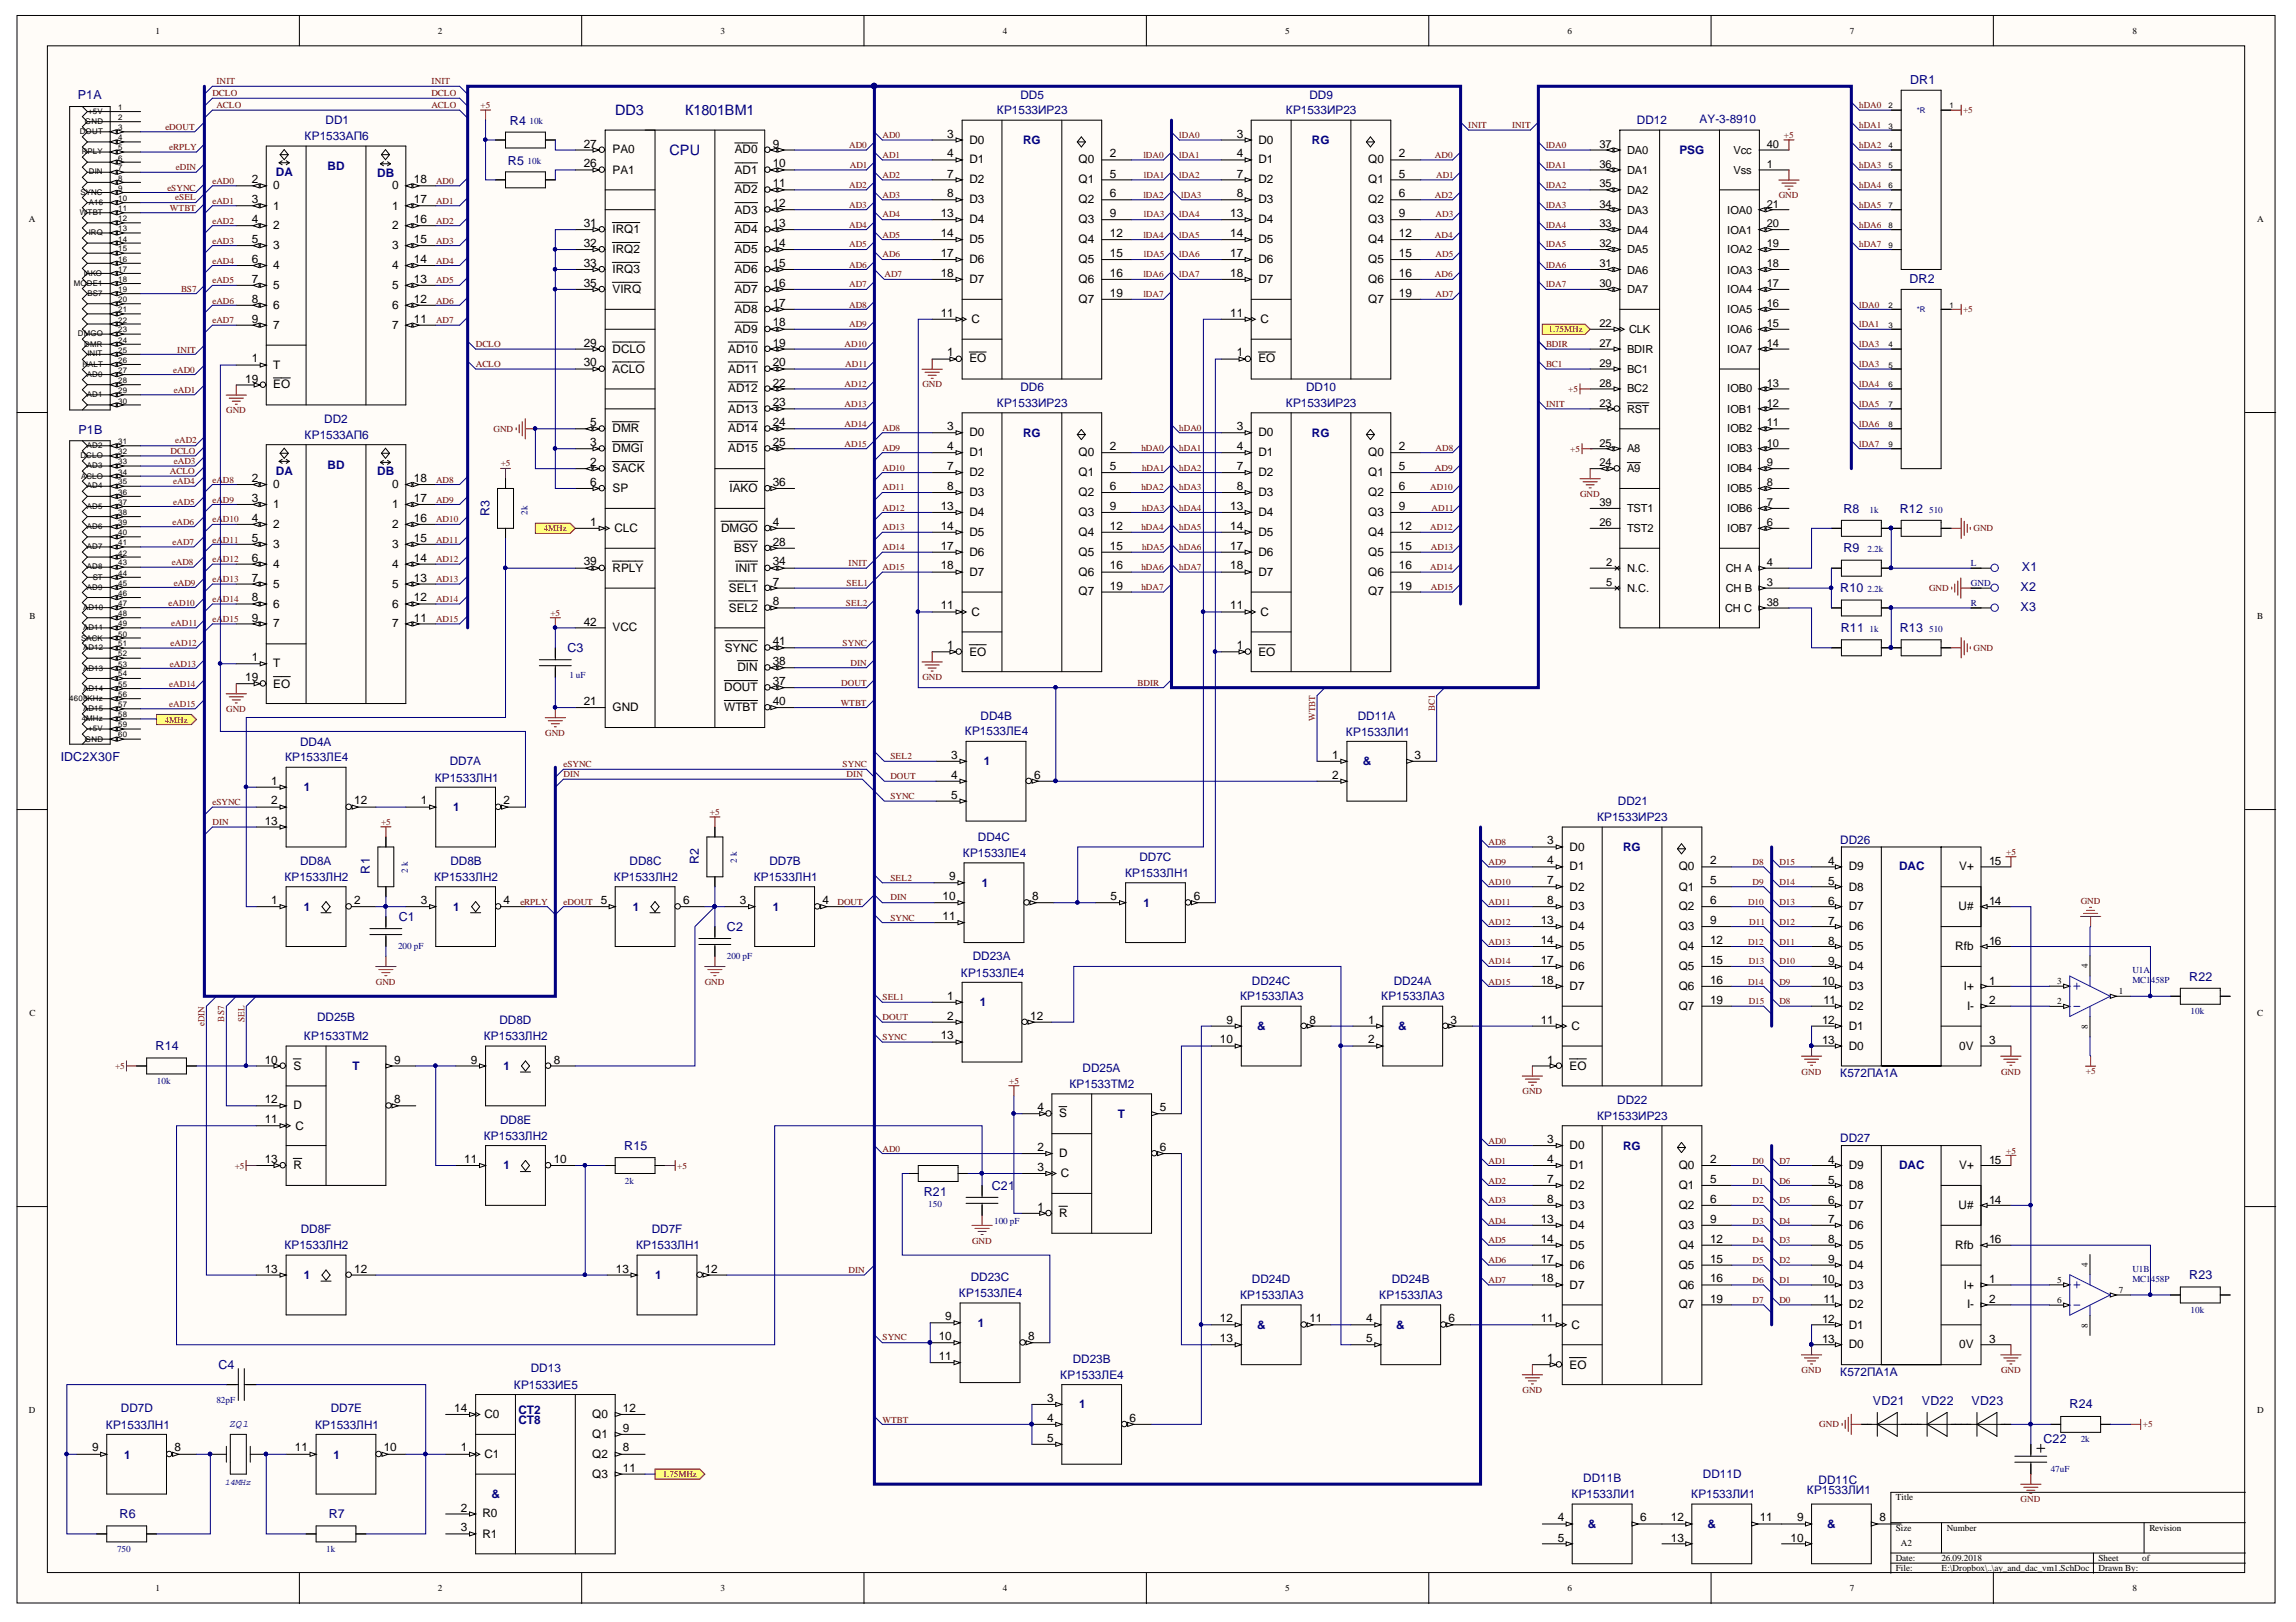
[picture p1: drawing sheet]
<svg xmlns="http://www.w3.org/2000/svg" width="297mm" height="210mm" viewBox="0 0 297 210" stroke-linecap="round" stroke-linejoin="round" font-family="sans-serif">
<defs><g id="words">
<g font-size="1.9" fill="#000080">
<text x="79.6" y="14.9">DD3</text>
<text x="88.6" y="14.9">К1801ВМ1</text>
<text x="86.6" y="20">CPU</text>
</g>
<g font-size="1.6" fill="#000080">
<text x="247.1" y="10.9">DR1</text>
<text x="10.1" y="12.8">P1A</text>
<text x="66" y="16.1">R4</text>
<text x="65.7" y="21.3">R5</text>
<text x="247" y="36.7">DR2</text>
<text x="10.1" y="56.1">P1B</text>
<text x="63.3" y="66.8" transform="rotate(-90 63.3 66.8)">R3</text>
<text x="238.5" y="71.5">R9</text>
<text x="238.5" y="66.3">R8</text>
<text x="245.8" y="66.3">R12</text>
<text x="238.1" y="76.6">R10</text>
<text x="261.4" y="76.5">X2</text>
<text x="261.6" y="73.9">X1</text>
<text x="238.2" y="81.8">R11</text>
<text x="245.8" y="81.8">R13</text>
<text x="261.4" y="79.1">X3</text>
<text x="73.4" y="84.4">C3</text>
<text x="7.9" y="98.5">IDC2X30F</text>
<text x="47.9" y="113.1" transform="rotate(-90 47.9 113.1)">R1</text>
<text x="90.4" y="111.9" transform="rotate(-90 90.4 111.9)">R2</text>
<text x="51.6" y="119.2">C1</text>
<text x="94" y="120.5">C2</text>
<text x="283.2" y="126.9">R22</text>
<text x="20.1" y="135.9">R14</text>
<text x="80.8" y="148.8">R15</text>
<text x="119.5" y="154.7">R21</text>
<text x="128.3" y="154">C21</text>
<text x="283.2" y="165.5">R23</text>
<text x="28.2" y="177.2">C4</text>
<text x="242.3" y="181.8">VD21</text>
<text x="248.6" y="181.8">VD22</text>
<text x="255.1" y="181.8">VD23</text>
<text x="267.8" y="182.3">R24</text>
<text x="264.4" y="186.7">C22</text>
<text x="15.5" y="196.5">R6</text>
<text x="42.5" y="196.5">R7</text>
</g>
<g font-size="1.5" fill="#000080">
<text x="42.1" y="16.1">DD1</text>
<text x="129" y="14.8">КР1533ИР23</text>
<text x="132" y="12.8">DD5</text>
<text x="166.4" y="14.8">КР1533ИР23</text>
<text x="169.4" y="12.8">DD9</text>
<text x="211.8" y="16.1">DD12</text>
<text x="219.9" y="16">AY-3-8910</text>
<text x="35.7" y="22.7">DA</text>
<text x="39.4" y="18.2">КР1533АП6</text>
<text x="42.4" y="22">BD</text>
<text x="48.8" y="22.9">DB</text>
<text x="132.4" y="18.7">RG</text>
<text x="169.7" y="18.7">RG</text>
<text x="217.3" y="19.9">PSG</text>
<text x="129" y="52.6">КР1533ИР23</text>
<text x="132" y="50.6">DD6</text>
<text x="166.4" y="52.6">КР1533ИР23</text>
<text x="169" y="50.6">DD10</text>
<text x="39.4" y="56.8">КР1533АП6</text>
<text x="41.9" y="54.8">DD2</text>
<text x="132.4" y="56.5">RG</text>
<text x="169.7" y="56.5">RG</text>
<text x="35.7" y="61.4">DA</text>
<text x="42.4" y="60.7">BD</text>
<text x="48.8" y="61.5">DB</text>
<text x="124.8" y="95.1">КР1533ЛЕ4</text>
<text x="126.9" y="93.1">DD4B</text>
<text x="174.1" y="95.2">КР1533ЛИ1</text>
<text x="175.7" y="93.1">DD11A</text>
<text x="36.9" y="98.5">КР1533ЛЕ4</text>
<text x="38.8" y="96.5">DD4A</text>
<text x="56.2" y="101.1">КР1533ЛН1</text>
<text x="58.2" y="99">DD7A</text>
<text x="127.3" y="99">1</text>
<text x="176.3" y="99">&amp;</text>
<text x="39.3" y="102.4">1</text>
<text x="58.6" y="104.9">1</text>
<text x="206.6" y="106.3">КР1533ИР23</text>
<text x="209.3" y="104.2">DD21</text>
<text x="36.8" y="114">КР1533ЛН2</text>
<text x="38.8" y="112">DD8A</text>
<text x="56.2" y="114">КР1533ЛН2</text>
<text x="58.3" y="112">DD8B</text>
<text x="79.4" y="114">КР1533ЛН2</text>
<text x="81.4" y="112">DD8C</text>
<text x="97.5" y="114">КР1533ЛН1</text>
<text x="99.5" y="112">DD7B</text>
<text x="124.6" y="110.9">КР1533ЛЕ4</text>
<text x="126.5" y="108.8">DD4C</text>
<text x="145.5" y="113.5">КР1533ЛН1</text>
<text x="147.4" y="111.5">DD7C</text>
<text x="210" y="110.1">RG</text>
<text x="238.1" y="109.2">DD26</text>
<text x="245.7" y="112.6">DAC</text>
<text x="39.3" y="117.9">1</text>
<text x="58.6" y="117.9">1</text>
<text x="81.9" y="117.9">1</text>
<text x="100" y="117.9">1</text>
<text x="127" y="114.7">1</text>
<text x="147.9" y="117.4">1</text>
<text x="125.8" y="124.3">DD23A</text>
<text x="124.3" y="126.4">КР1533ЛЕ4</text>
<text x="126.8" y="130.2">1</text>
<text x="160.4" y="129.4">КР1533ЛА3</text>
<text x="162" y="127.4">DD24C</text>
<text x="178.7" y="129.4">КР1533ЛА3</text>
<text x="180.3" y="127.4">DD24A</text>
<text x="39.3" y="134.6">КР1533ТМ2</text>
<text x="41" y="132.1">DD25B</text>
<text x="62.6" y="134.6">КР1533ЛН2</text>
<text x="64.6" y="132.6">DD8D</text>
<text x="162.6" y="133.3">&amp;</text>
<text x="180.9" y="133.3">&amp;</text>
<text x="45.6" y="138.5">T</text>
<text x="65.1" y="138.5">1</text>
<text x="138.4" y="140.8">КР1533ТМ2</text>
<text x="140.1" y="138.7">DD25A</text>
<text x="209.2" y="142.9">DD22</text>
<text x="238.1" y="139.4">К572ПА1А</text>
<text x="62.6" y="147.5">КР1533ЛН2</text>
<text x="64.7" y="145.4">DD8E</text>
<text x="144.6" y="144.7">T</text>
<text x="206.6" y="144.9">КР1533ИР23</text>
<text x="210" y="148.8">RG</text>
<text x="238.1" y="147.8">DD27</text>
<text x="65.1" y="151.3">1</text>
<text x="245.7" y="151.2">DAC</text>
<text x="36.8" y="161.6">КР1533ЛН2</text>
<text x="38.9" y="159.6">DD8F</text>
<text x="82.3" y="161.6">КР1533ЛН1</text>
<text x="84.3" y="159.6">DD7F</text>
<text x="39.3" y="165.5">1</text>
<text x="84.7" y="165.5">1</text>
<text x="124.1" y="167.9">КР1533ЛЕ4</text>
<text x="125.6" y="165.8">DD23C</text>
<text x="162" y="166">DD24D</text>
<text x="180.1" y="166">DD24B</text>
<text x="126.5" y="171.7">1</text>
<text x="160.4" y="168.1">КР1533ЛА3</text>
<text x="162.6" y="171.9">&amp;</text>
<text x="178.4" y="168.1">КР1533ЛА3</text>
<text x="180.6" y="171.9">&amp;</text>
<text x="66.5" y="179.7">КР1533ИЕ5</text>
<text x="68.7" y="177.6">DD13</text>
<text x="137.2" y="178.5">КР1533ЛЕ4</text>
<text x="138.8" y="176.3">DD23B</text>
<text x="238.1" y="178.1">К572ПА1А</text>
<text x="13.7" y="184.9">КР1533ЛН1</text>
<text x="15.6" y="182.8">DD7D</text>
<text x="40.8" y="184.9">КР1533ЛН1</text>
<text x="42.8" y="182.8">DD7E</text>
<text x="67.1" y="183">CT2</text>
<text x="67.1" y="184.3">CT8</text>
<text x="139.6" y="182.3">1</text>
<text x="16.1" y="188.8">1</text>
<text x="43.1" y="188.8">1</text>
<text x="204.8" y="191.8">DD11B</text>
<text x="220.3" y="191.3">DD11D</text>
<text x="63.6" y="193.9">&amp;</text>
<text x="203.3" y="193.9">КР1533ЛИ1</text>
<text x="205.4" y="197.7">&amp;</text>
<text x="218.8" y="193.9">КР1533ЛИ1</text>
<text x="220.9" y="197.7">&amp;</text>
<text x="233.8" y="193.3">КР1533ЛИ1</text>
<text x="235.3" y="192.1">DD11C</text>
<text x="236.4" y="197.7">&amp;</text>
</g>
<g font-size="1.5">
<text x="122.5" y="17.8">3</text>
<text x="160" y="17.8">3</text>
<text x="32.6" y="23.7">2</text>
<text x="53.5" y="23.7">18</text>
<text x="75.5" y="21.6">26</text>
<text x="75.5" y="19.1">27</text>
<text x="79.2" y="22.5">PA1</text>
<text x="79.2" y="19.9">PA0</text>
<text x="95.1" y="22.5">AD1</text>
<text x="95.1" y="19.9">AD0</text>
<text x="100" y="21.6">10</text>
<text x="100" y="19.1">9</text>
<text x="122.5" y="23">7</text>
<text x="122.5" y="20.4">4</text>
<text x="125.4" y="23.7">D2</text>
<text x="125.4" y="21.1">D1</text>
<text x="125.4" y="18.6">D0</text>
<text x="139.5" y="21.1">Q0</text>
<text x="139.5" y="23.7">Q1</text>
<text x="143.6" y="20.4">2</text>
<text x="143.6" y="23">5</text>
<text x="160" y="23">7</text>
<text x="160" y="20.4">4</text>
<text x="162.8" y="23.7">D2</text>
<text x="162.8" y="21.1">D1</text>
<text x="162.8" y="18.6">D0</text>
<text x="177" y="21.1">Q0</text>
<text x="177" y="23.7">Q1</text>
<text x="181" y="20.4">2</text>
<text x="181" y="23">5</text>
<text x="32.6" y="28.9">4</text>
<text x="32.6" y="26.3">3</text>
<text x="35.4" y="29.7">2</text>
<text x="35.4" y="27.1">1</text>
<text x="35.4" y="24.5">0</text>
<text x="50.7" y="24.5">0</text>
<text x="50.7" y="27.1">1</text>
<text x="50.7" y="29.7">2</text>
<text x="53.5" y="26.3">17</text>
<text x="53.5" y="28.9">16</text>
<text x="75.5" y="29.4">31</text>
<text x="95.1" y="27.6">AD3</text>
<text x="95.1" y="25">AD2</text>
<text x="100" y="26.8">12</text>
<text x="100" y="24.2">11</text>
<text x="100" y="29.4">13</text>
<text x="121.7" y="28.1">13</text>
<text x="122.5" y="25.5">8</text>
<text x="125.4" y="28.9">D4</text>
<text x="125.4" y="26.3">D3</text>
<text x="139.5" y="26.3">Q2</text>
<text x="139.5" y="28.9">Q3</text>
<text x="143.6" y="25.5">6</text>
<text x="143.6" y="28.1">9</text>
<text x="159.2" y="28.1">13</text>
<text x="160" y="25.5">8</text>
<text x="162.8" y="28.9">D4</text>
<text x="162.8" y="26.3">D3</text>
<text x="177" y="26.3">Q2</text>
<text x="177" y="28.9">Q3</text>
<text x="181" y="25.5">6</text>
<text x="181" y="28.1">9</text>
<text x="32.6" y="34.1">6</text>
<text x="32.6" y="31.4">5</text>
<text x="35.4" y="34.8">4</text>
<text x="35.4" y="32.3">3</text>
<text x="50.7" y="32.3">3</text>
<text x="50.7" y="34.8">4</text>
<text x="53.5" y="31.4">15</text>
<text x="53.5" y="34.1">14</text>
<text x="75.5" y="34.6">33</text>
<text x="75.5" y="31.9">32</text>
<text x="79.2" y="35.3">IRQ3</text>
<text x="79.2" y="32.8">IRQ2</text>
<text x="79.2" y="30.2">IRQ1</text>
<text x="95.1" y="30.2">AD4</text>
<text x="95.1" y="35.3">AD6</text>
<text x="95.1" y="32.8">AD5</text>
<text x="100" y="34.6">15</text>
<text x="100" y="31.9">14</text>
<text x="121.7" y="35.8">18</text>
<text x="121.7" y="33.3">17</text>
<text x="121.7" y="30.7">14</text>
<text x="125.4" y="34.1">D6</text>
<text x="125.4" y="31.4">D5</text>
<text x="139.5" y="31.4">Q4</text>
<text x="139.5" y="34.1">Q5</text>
<text x="143.6" y="30.7">12</text>
<text x="143.6" y="33.3">15</text>
<text x="143.6" y="35.8">16</text>
<text x="159.2" y="35.8">18</text>
<text x="159.2" y="33.3">17</text>
<text x="159.2" y="30.7">14</text>
<text x="162.8" y="34.1">D6</text>
<text x="162.8" y="31.4">D5</text>
<text x="177" y="31.4">Q4</text>
<text x="177" y="34.1">Q5</text>
<text x="181" y="30.7">12</text>
<text x="181" y="33.3">15</text>
<text x="181" y="35.8">16</text>
<text x="32.6" y="41.7">9</text>
<text x="32.6" y="39.2">8</text>
<text x="32.6" y="36.6">7</text>
<text x="35.4" y="40">6</text>
<text x="35.4" y="37.4">5</text>
<text x="50.7" y="37.4">5</text>
<text x="50.7" y="40">6</text>
<text x="53.5" y="36.6">13</text>
<text x="53.5" y="39.2">12</text>
<text x="53.5" y="41.7">11</text>
<text x="75.5" y="37.1">35</text>
<text x="79.2" y="37.9">VIRQ</text>
<text x="95.1" y="40.5">AD8</text>
<text x="95.1" y="37.9">AD7</text>
<text x="100" y="39.7">17</text>
<text x="100" y="37.1">16</text>
<text x="121.7" y="41">11</text>
<text x="125.4" y="36.6">D7</text>
<text x="125.7" y="41.7">C</text>
<text x="139.5" y="36.6">Q6</text>
<text x="139.5" y="39.2">Q7</text>
<text x="143.6" y="38.4">19</text>
<text x="159.2" y="41">11</text>
<text x="162.8" y="36.6">D7</text>
<text x="163.1" y="41.7">C</text>
<text x="177" y="36.6">Q6</text>
<text x="177" y="39.2">Q7</text>
<text x="181" y="38.4">19</text>
<text x="32.6" y="46.9">1</text>
<text x="35.4" y="47.7">T</text>
<text x="35.4" y="42.6">7</text>
<text x="50.7" y="42.6">7</text>
<text x="75.5" y="47.4">30</text>
<text x="75.5" y="44.9">29</text>
<text x="79.2" y="45.6">DCLO</text>
<text x="94.2" y="45.6">AD10</text>
<text x="95.1" y="43.1">AD9</text>
<text x="100" y="42.2">18</text>
<text x="100" y="44.9">19</text>
<text x="100" y="47.4">20</text>
<text x="122.5" y="46.1">1</text>
<text x="125.4" y="46.9">EO</text>
<text x="160" y="46.1">1</text>
<text x="162.8" y="46.9">EO</text>
<text x="31.7" y="49.5">19</text>
<text x="35.4" y="50.3">EO</text>
<text x="79.2" y="48.2">ACLO</text>
<text x="94.2" y="53.4">AD13</text>
<text x="94.2" y="50.8">AD12</text>
<text x="94.2" y="48.2">AD11</text>
<text x="100" y="52.6">23</text>
<text x="100" y="50">22</text>
<text x="76.4" y="57.7">3</text>
<text x="76.4" y="55.2">5</text>
<text x="79.2" y="58.6">DMGI</text>
<text x="79.2" y="55.9">DMR</text>
<text x="94.2" y="58.6">AD15</text>
<text x="94.2" y="55.9">AD14</text>
<text x="100" y="57.7">25</text>
<text x="100" y="55.2">24</text>
<text x="122.5" y="58.2">4</text>
<text x="122.5" y="55.7">3</text>
<text x="125.4" y="59.1">D1</text>
<text x="125.4" y="56.4">D0</text>
<text x="139.5" y="59.1">Q0</text>
<text x="143.6" y="58.2">2</text>
<text x="160" y="58.2">4</text>
<text x="160" y="55.7">3</text>
<text x="162.8" y="59.1">D1</text>
<text x="162.8" y="56.4">D0</text>
<text x="177" y="59.1">Q0</text>
<text x="181" y="58.2">2</text>
<text x="32.6" y="65">3</text>
<text x="32.6" y="62.4">2</text>
<text x="35.4" y="65.7">1</text>
<text x="35.4" y="63.2">0</text>
<text x="50.7" y="63.2">0</text>
<text x="50.7" y="65.7">1</text>
<text x="53.5" y="62.4">18</text>
<text x="53.5" y="65">17</text>
<text x="76.4" y="62.9">6</text>
<text x="76.4" y="60.3">2</text>
<text x="79.2" y="63.7">SP</text>
<text x="79.2" y="61.1">SACK</text>
<text x="94.4" y="63.7">IAKO</text>
<text x="100" y="62.9">36</text>
<text x="121.7" y="66">13</text>
<text x="122.5" y="63.4">8</text>
<text x="122.5" y="60.8">7</text>
<text x="125.4" y="64.2">D3</text>
<text x="125.4" y="61.6">D2</text>
<text x="139.5" y="61.6">Q1</text>
<text x="139.5" y="64.2">Q2</text>
<text x="143.6" y="60.8">5</text>
<text x="143.6" y="63.4">6</text>
<text x="143.6" y="66">9</text>
<text x="159.2" y="66">13</text>
<text x="160" y="63.4">8</text>
<text x="160" y="60.8">7</text>
<text x="162.8" y="64.2">D3</text>
<text x="162.8" y="61.6">D2</text>
<text x="177" y="61.6">Q1</text>
<text x="177" y="64.2">Q2</text>
<text x="181" y="60.8">5</text>
<text x="181" y="63.4">6</text>
<text x="181" y="66">9</text>
<text x="32.6" y="70.1">5</text>
<text x="32.6" y="67.5">4</text>
<text x="35.4" y="70.9">3</text>
<text x="35.4" y="68.4">2</text>
<text x="50.7" y="68.4">2</text>
<text x="50.7" y="70.9">3</text>
<text x="53.5" y="67.5">16</text>
<text x="53.5" y="70.1">15</text>
<text x="76.4" y="68">1</text>
<text x="79.5" y="68.9">CLC</text>
<text x="93.3" y="68.9">DMGO</text>
<text x="95" y="71.4">BSY</text>
<text x="100" y="70.6">28</text>
<text x="100" y="68">4</text>
<text x="121.7" y="71.1">17</text>
<text x="121.7" y="68.5">14</text>
<text x="125.4" y="71.9">D6</text>
<text x="125.4" y="69.4">D5</text>
<text x="125.4" y="66.8">D4</text>
<text x="139.5" y="66.8">Q3</text>
<text x="139.5" y="69.4">Q4</text>
<text x="139.5" y="71.9">Q5</text>
<text x="143.6" y="68.5">12</text>
<text x="143.6" y="71.1">15</text>
<text x="159.2" y="71.1">17</text>
<text x="159.2" y="68.5">14</text>
<text x="162.8" y="71.9">D6</text>
<text x="162.8" y="69.4">D5</text>
<text x="162.8" y="66.8">D4</text>
<text x="177" y="66.8">Q3</text>
<text x="177" y="69.4">Q4</text>
<text x="177" y="71.9">Q5</text>
<text x="181" y="68.5">12</text>
<text x="181" y="71.1">15</text>
<text x="32.6" y="77.8">8</text>
<text x="32.6" y="75.3">7</text>
<text x="32.6" y="72.7">6</text>
<text x="35.4" y="76">5</text>
<text x="35.4" y="73.5">4</text>
<text x="50.7" y="73.5">4</text>
<text x="50.7" y="76">5</text>
<text x="53.5" y="72.7">14</text>
<text x="53.5" y="75.3">13</text>
<text x="53.5" y="77.8">12</text>
<text x="75.5" y="73.2">39</text>
<text x="79.2" y="74">RPLY</text>
<text x="94.3" y="76.6">SEL1</text>
<text x="95.1" y="74">INIT</text>
<text x="100" y="73.2">34</text>
<text x="100" y="75.8">7</text>
<text x="121.7" y="73.7">18</text>
<text x="125.4" y="74.5">D7</text>
<text x="139.5" y="74.5">Q6</text>
<text x="139.5" y="77.1">Q7</text>
<text x="143.6" y="73.7">16</text>
<text x="143.6" y="76.3">19</text>
<text x="159.2" y="73.7">18</text>
<text x="162.8" y="74.5">D7</text>
<text x="177" y="74.5">Q6</text>
<text x="177" y="77.1">Q7</text>
<text x="181" y="73.7">16</text>
<text x="181" y="76.3">19</text>
<text x="32.6" y="80.4">9</text>
<text x="35.4" y="81.2">7</text>
<text x="35.4" y="78.7">6</text>
<text x="50.7" y="78.7">6</text>
<text x="50.7" y="81.2">7</text>
<text x="53.5" y="80.4">11</text>
<text x="75.5" y="80.9">42</text>
<text x="79.2" y="81.7">VCC</text>
<text x="94.3" y="79.2">SEL2</text>
<text x="100" y="83.5">41</text>
<text x="100" y="78.3">8</text>
<text x="121.7" y="78.8">11</text>
<text x="122.5" y="84">1</text>
<text x="125.7" y="79.7">C</text>
<text x="159.2" y="78.8">11</text>
<text x="160" y="84">1</text>
<text x="163.1" y="79.7">C</text>
<text x="31.7" y="88.1">19</text>
<text x="32.6" y="85.6">1</text>
<text x="35.4" y="89">EO</text>
<text x="35.4" y="86.4">T</text>
<text x="93.7" y="89.5">DOUT</text>
<text x="93.8" y="84.3">SYNC</text>
<text x="95.4" y="86.9">DIN</text>
<text x="100" y="86.1">38</text>
<text x="100" y="88.6">37</text>
<text x="125.4" y="84.8">EO</text>
<text x="162.8" y="84.8">EO</text>
<text x="75.5" y="91.3">21</text>
<text x="79.2" y="92">GND</text>
<text x="93.7" y="92">WTBT</text>
<text x="100" y="91.3">40</text>
<text x="35.1" y="101.6">1</text>
<text x="123.1" y="98.2">3</text>
<text x="123.1" y="100.8">4</text>
<text x="133.8" y="100.8">6</text>
<text x="172.4" y="100.8">2</text>
<text x="172.4" y="98.2">1</text>
<text x="183" y="98.2">3</text>
<text x="34.3" y="106.7">13</text>
<text x="35.1" y="104.1">2</text>
<text x="45.8" y="104.1">12</text>
<text x="54.5" y="104.1">1</text>
<text x="65.1" y="104.1">2</text>
<text x="123.1" y="103.3">5</text>
<text x="122.8" y="113.9">9</text>
<text x="200.2" y="111.9">4</text>
<text x="200.2" y="109.3">3</text>
<text x="203.1" y="112.6">D1</text>
<text x="203.1" y="110.1">D0</text>
<text x="217.2" y="112.6">Q0</text>
<text x="221.2" y="111.9">2</text>
<text x="236.5" y="111.9">4</text>
<text x="239.2" y="112.6">D9</text>
<text x="253.5" y="112.6">V+</text>
<text x="257.3" y="111.9">15</text>
<text x="35.1" y="117">1</text>
<text x="45.8" y="117">2</text>
<text x="54.5" y="117">3</text>
<text x="65.1" y="117">4</text>
<text x="77.7" y="117">5</text>
<text x="88.4" y="117">6</text>
<text x="95.7" y="117">3</text>
<text x="106.4" y="117">4</text>
<text x="122" y="116.5">10</text>
<text x="122" y="119.1">11</text>
<text x="133.5" y="116.5">8</text>
<text x="143.7" y="116.5">5</text>
<text x="154.4" y="116.5">6</text>
<text x="199.3" y="119.6">13</text>
<text x="200.2" y="117">8</text>
<text x="200.2" y="114.4">7</text>
<text x="203.1" y="117.8">D3</text>
<text x="203.1" y="115.3">D2</text>
<text x="217.2" y="115.3">Q1</text>
<text x="217.2" y="117.8">Q2</text>
<text x="221.2" y="114.4">5</text>
<text x="221.2" y="117">6</text>
<text x="221.2" y="119.6">9</text>
<text x="236.5" y="119.7">7</text>
<text x="236.5" y="117.1">6</text>
<text x="236.5" y="114.5">5</text>
<text x="239.2" y="117.8">D7</text>
<text x="239.2" y="115.3">D8</text>
<text x="253.4" y="117.8">U#</text>
<text x="257.3" y="117.1">14</text>
<text x="199.3" y="124.7">17</text>
<text x="199.3" y="122.2">14</text>
<text x="203.1" y="125.6">D6</text>
<text x="203.1" y="122.9">D5</text>
<text x="203.1" y="120.4">D4</text>
<text x="217.2" y="120.4">Q3</text>
<text x="217.2" y="122.9">Q4</text>
<text x="217.2" y="125.6">Q5</text>
<text x="221.2" y="122.2">12</text>
<text x="221.2" y="124.7">15</text>
<text x="236.5" y="124.8">9</text>
<text x="236.5" y="122.3">8</text>
<text x="239.2" y="125.6">D4</text>
<text x="239.2" y="122.9">D5</text>
<text x="239.2" y="120.4">D6</text>
<text x="253" y="122.9">Rfb</text>
<text x="257.3" y="122.3">16</text>
<text x="122.5" y="129.4">1</text>
<text x="122.5" y="132">2</text>
<text x="133.3" y="132">12</text>
<text x="199.3" y="127.3">18</text>
<text x="203.1" y="128.1">D7</text>
<text x="217.2" y="128.1">Q6</text>
<text x="217.2" y="130.7">Q7</text>
<text x="221.2" y="127.3">16</text>
<text x="221.2" y="129.9">19</text>
<text x="235.7" y="127.4">10</text>
<text x="235.9" y="130">11</text>
<text x="239.2" y="130.7">D2</text>
<text x="239.2" y="128.1">D3</text>
<text x="254.1" y="128.1">I+</text>
<text x="254.5" y="130.7">I-</text>
<text x="257.3" y="130">2</text>
<text x="257.3" y="127.4">1</text>
<text x="34.3" y="137.6">10</text>
<text x="51" y="137.6">9</text>
<text x="60.9" y="137.6">9</text>
<text x="71.6" y="137.6">8</text>
<text x="121.7" y="134.5">13</text>
<text x="157.8" y="135">10</text>
<text x="158.7" y="132.5">9</text>
<text x="169.4" y="132.5">8</text>
<text x="177" y="135">2</text>
<text x="177" y="132.5">1</text>
<text x="187.7" y="132.5">3</text>
<text x="199.3" y="132.5">11</text>
<text x="200.2" y="137.6">1</text>
<text x="203.3" y="133.3">C</text>
<text x="235.7" y="132.6">12</text>
<text x="235.7" y="135.1">13</text>
<text x="239.2" y="133.3">D1</text>
<text x="239.2" y="135.9">D0</text>
<text x="253.5" y="135.9">0V</text>
<text x="257.3" y="135.1">3</text>
<text x="34.3" y="142.8">12</text>
<text x="38" y="138.4">S</text>
<text x="38" y="143.6">D</text>
<text x="51" y="142.8">8</text>
<text x="134.2" y="143.8">4</text>
<text x="150" y="143.8">5</text>
<text x="203.1" y="138.4">EO</text>
<text x="34.3" y="145.3">11</text>
<text x="38.2" y="146.2">C</text>
<text x="134.2" y="149">2</text>
<text x="137" y="144.6">S</text>
<text x="137" y="149.7">D</text>
<text x="150" y="149">6</text>
<text x="200.2" y="148">3</text>
<text x="203.1" y="148.7">D0</text>
<text x="34.3" y="150.5">13</text>
<text x="38" y="151.3">R</text>
<text x="60" y="150.5">11</text>
<text x="71.6" y="150.5">10</text>
<text x="134.2" y="151.5">3</text>
<text x="137.3" y="152.3">C</text>
<text x="200.2" y="155.6">8</text>
<text x="200.2" y="153.1">7</text>
<text x="200.2" y="150.5">4</text>
<text x="203.1" y="153.9">D2</text>
<text x="203.1" y="151.3">D1</text>
<text x="217.2" y="151.3">Q0</text>
<text x="217.2" y="153.9">Q1</text>
<text x="221.2" y="150.5">2</text>
<text x="221.2" y="153.1">5</text>
<text x="221.2" y="155.6">6</text>
<text x="236.5" y="155.7">6</text>
<text x="236.5" y="153.2">5</text>
<text x="236.5" y="150.6">4</text>
<text x="239.2" y="153.9">D8</text>
<text x="239.2" y="151.3">D9</text>
<text x="253.5" y="151.3">V+</text>
<text x="257.3" y="155.7">14</text>
<text x="257.3" y="150.6">15</text>
<text x="134.2" y="156.7">1</text>
<text x="137" y="157.5">R</text>
<text x="199.3" y="160.8">14</text>
<text x="199.3" y="158.3">13</text>
<text x="203.1" y="161.6">D5</text>
<text x="203.1" y="159">D4</text>
<text x="203.1" y="156.5">D3</text>
<text x="217.2" y="156.5">Q2</text>
<text x="217.2" y="159">Q3</text>
<text x="217.2" y="161.6">Q4</text>
<text x="221.2" y="158.3">9</text>
<text x="221.2" y="160.8">12</text>
<text x="236.5" y="160.9">8</text>
<text x="236.5" y="158.3">7</text>
<text x="239.2" y="161.6">D5</text>
<text x="239.2" y="159">D6</text>
<text x="239.2" y="156.5">D7</text>
<text x="253" y="161.6">Rfb</text>
<text x="253.4" y="156.5">U#</text>
<text x="257.3" y="160.9">16</text>
<text x="34.3" y="164.7">13</text>
<text x="45.8" y="164.7">12</text>
<text x="79.7" y="164.7">13</text>
<text x="91.2" y="164.7">12</text>
<text x="199.3" y="166">18</text>
<text x="199.3" y="163.4">17</text>
<text x="203.1" y="166.8">D7</text>
<text x="203.1" y="164.2">D6</text>
<text x="217.2" y="164.2">Q5</text>
<text x="217.2" y="166.8">Q6</text>
<text x="221.2" y="163.4">15</text>
<text x="221.2" y="166">16</text>
<text x="235.7" y="166.1">10</text>
<text x="236.5" y="163.5">9</text>
<text x="239.2" y="166.8">D3</text>
<text x="239.2" y="164.2">D4</text>
<text x="254.1" y="166.8">I+</text>
<text x="257.3" y="166.1">1</text>
<text x="121.4" y="173.5">10</text>
<text x="122.3" y="170.9">9</text>
<text x="133" y="173.5">8</text>
<text x="157.8" y="173.7">13</text>
<text x="157.8" y="171.1">12</text>
<text x="169.4" y="171.1">11</text>
<text x="176.8" y="173.7">5</text>
<text x="176.8" y="171.1">4</text>
<text x="187.4" y="171.1">6</text>
<text x="199.3" y="171.1">11</text>
<text x="203.3" y="171.9">C</text>
<text x="217.2" y="169.3">Q7</text>
<text x="221.2" y="168.6">19</text>
<text x="235.7" y="171.2">12</text>
<text x="235.7" y="173.8">13</text>
<text x="235.9" y="168.6">11</text>
<text x="239.2" y="171.9">D1</text>
<text x="239.2" y="169.3">D2</text>
<text x="254.5" y="169.3">I-</text>
<text x="257.3" y="173.8">3</text>
<text x="257.3" y="168.6">2</text>
<text x="121.4" y="176">11</text>
<text x="200.2" y="176.3">1</text>
<text x="203.1" y="177.1">EO</text>
<text x="239.2" y="174.5">D0</text>
<text x="253.5" y="174.5">0V</text>
<text x="58.8" y="182.7">14</text>
<text x="62.7" y="183.5">C0</text>
<text x="76.6" y="183.5">Q0</text>
<text x="80.6" y="182.7">12</text>
<text x="80.6" y="185.3">9</text>
<text x="135.5" y="181.4">3</text>
<text x="135.5" y="184">4</text>
<text x="146.1" y="184">6</text>
<text x="11.9" y="187.8">9</text>
<text x="22.6" y="187.8">8</text>
<text x="38.1" y="187.8">11</text>
<text x="49.6" y="187.8">10</text>
<text x="59.6" y="187.8">1</text>
<text x="62.7" y="188.7">C1</text>
<text x="76.6" y="186.1">Q1</text>
<text x="76.6" y="188.7">Q2</text>
<text x="76.6" y="191.2">Q3</text>
<text x="80.6" y="187.8">8</text>
<text x="80.6" y="190.5">11</text>
<text x="135.5" y="186.6">5</text>
<text x="59.6" y="195.6">2</text>
<text x="62.4" y="196.4">R0</text>
<text x="201.5" y="196.9">4</text>
<text x="212.2" y="196.9">6</text>
<text x="216.2" y="196.9">12</text>
<text x="227.7" y="196.9">11</text>
<text x="232.5" y="196.9">9</text>
<text x="243.1" y="196.9">8</text>
<text x="59.6" y="198.1">3</text>
<text x="62.4" y="199">R1</text>
<text x="201.5" y="199.5">5</text>
<text x="216.2" y="199.5">13</text>
<text x="231.6" y="199.5">10</text>
</g>
<g font-size="1.4">
<text x="206.9" y="19.1">37</text>
<text x="206.9" y="21.7">36</text>
<text x="210.5" y="19.9">DA0</text>
<text x="210.5" y="22.5">DA1</text>
<text x="224.3" y="22.5">Vss</text>
<text x="224.3" y="19.9">Vcc</text>
<text x="228.6" y="21.7">1</text>
<text x="228.6" y="19.1">40</text>
<text x="206.9" y="24.2">35</text>
<text x="206.9" y="26.9">34</text>
<text x="206.9" y="29.4">33</text>
<text x="210.5" y="25.1">DA2</text>
<text x="210.5" y="27.6">DA3</text>
<text x="223.4" y="27.6">IOA0</text>
<text x="228.6" y="26.9">21</text>
<text x="228.6" y="29.4">20</text>
<text x="206.9" y="32">32</text>
<text x="206.9" y="34.6">31</text>
<text x="210.5" y="30.2">DA4</text>
<text x="210.5" y="32.8">DA5</text>
<text x="210.5" y="35.4">DA6</text>
<text x="223.4" y="30.2">IOA1</text>
<text x="223.4" y="32.8">IOA2</text>
<text x="223.4" y="35.4">IOA3</text>
<text x="228.6" y="32">19</text>
<text x="228.6" y="34.6">18</text>
<text x="206.9" y="37.2">30</text>
<text x="210.5" y="37.9">DA7</text>
<text x="223.4" y="37.9">IOA4</text>
<text x="223.4" y="40.5">IOA5</text>
<text x="228.6" y="37.2">17</text>
<text x="228.6" y="39.7">16</text>
<text x="206.9" y="44.9">27</text>
<text x="206.9" y="47.5">29</text>
<text x="206.9" y="42.3">22</text>
<text x="210.5" y="45.6">BDIR</text>
<text x="210.8" y="43.1">CLK</text>
<text x="223.4" y="43.1">IOA6</text>
<text x="223.4" y="45.6">IOA7</text>
<text x="228.6" y="42.3">15</text>
<text x="228.6" y="44.9">14</text>
<text x="206.9" y="50">28</text>
<text x="206.9" y="52.6">23</text>
<text x="210.5" y="50.8">BC2</text>
<text x="210.5" y="48.2">BC1</text>
<text x="210.5" y="53.4">RST</text>
<text x="223.4" y="50.8">IOB0</text>
<text x="223.4" y="53.4">IOB1</text>
<text x="228.6" y="50">13</text>
<text x="228.6" y="52.6">12</text>
<text x="206.9" y="57.8">25</text>
<text x="210.5" y="58.6">A8</text>
<text x="223.4" y="55.9">IOB2</text>
<text x="223.4" y="58.6">IOB3</text>
<text x="228.6" y="55.2">11</text>
<text x="228.6" y="57.8">10</text>
<text x="206.9" y="65.5">39</text>
<text x="206.9" y="60.3">24</text>
<text x="210.5" y="61.1">A9</text>
<text x="223.4" y="61.1">IOB4</text>
<text x="223.4" y="63.7">IOB5</text>
<text x="228.6" y="60.3">9</text>
<text x="228.6" y="62.9">8</text>
<text x="228.6" y="65.5">7</text>
<text x="206.9" y="68.1">26</text>
<text x="210.5" y="68.9">TST2</text>
<text x="210.5" y="66.2">TST1</text>
<text x="223.4" y="66.2">IOB6</text>
<text x="223.4" y="68.9">IOB7</text>
<text x="228.6" y="68.1">6</text>
<text x="207.8" y="75.8">5</text>
<text x="207.8" y="73.3">2</text>
<text x="210.5" y="76.6">N.C.</text>
<text x="210.5" y="74">N.C.</text>
<text x="223.3" y="76.6">CH B</text>
<text x="223.3" y="74">CH A</text>
<text x="228.6" y="75.8">3</text>
<text x="228.6" y="73.3">4</text>
<text x="223.2" y="79.2">CH C</text>
<text x="228.6" y="78.4">38</text>
</g>
<text font-size="1.4" fill="#000080" x="29.7" y="184.7">ZQ1</text>
<g font-size="1.2">
<text x="20.1" y="4.4">1</text>
<text x="56.7" y="4.4">2</text>
<text x="93.2" y="4.4">3</text>
<text x="129.7" y="4.4">4</text>
<text x="166.3" y="4.4">5</text>
<text x="202.8" y="4.4">6</text>
<text x="239.3" y="4.4">7</text>
<text x="275.9" y="4.4">8</text>
<text x="3.7" y="28.7">A</text>
<text x="292" y="28.7">A</text>
<text x="3.8" y="80.1">B</text>
<text x="292" y="80.1">B</text>
<text x="270.1" y="125.2" transform="rotate(-90 270.1 125.2)">4</text>
<text x="3.8" y="131.5">C</text>
<text x="266.1" y="130">2</text>
<text x="266.1" y="127.3">3</text>
<text x="274.1" y="128.7">1</text>
<text x="292" y="131.5">C</text>
<text x="270.1" y="133.2" transform="rotate(-90 270.1 133.2)">8</text>
<text x="266.1" y="166">5</text>
<text x="270.1" y="163.9" transform="rotate(-90 270.1 163.9)">4</text>
<text x="274.1" y="167.3">7</text>
<text x="266.1" y="168.7">6</text>
<text x="270.1" y="171.9" transform="rotate(-90 270.1 171.9)">8</text>
<text x="3.7" y="182.8">D</text>
<text x="292" y="182.8">D</text>
<text x="245.3" y="194.2">Title</text>
<text x="245.3" y="198.1">Size</text>
<text x="245.3" y="202">Date:</text>
<text x="245.3" y="203.3">File:</text>
<text x="245.9" y="200.1">A2</text>
<text x="251.2" y="202">26.09.2018</text>
<text x="251.2" y="203.3">E:\Dropbox\..\ay_and_dac_vm1.SchDoc</text>
<text x="251.9" y="198.1">Number</text>
<text x="271.5" y="202">Sheet</text>
<text x="271.5" y="203.3">Drawn By:</text>
<text x="277.1" y="202">of</text>
<text x="278.1" y="198.1">Revision</text>
<text x="20.1" y="205.9">1</text>
<text x="56.7" y="205.9">2</text>
<text x="93.2" y="205.9">3</text>
<text x="129.7" y="205.9">4</text>
<text x="166.3" y="205.9">5</text>
<text x="202.8" y="205.9">6</text>
<text x="239.3" y="205.9">7</text>
<text x="275.9" y="205.9">8</text>
</g>
<g font-size="1.2" fill="#800000">
<text x="28" y="10.9">INIT</text>
<text x="55.8" y="10.9">INIT</text>
<text x="21.4" y="16.8">eDOUT</text>
<text x="27.5" y="12.4">DCLO</text>
<text x="28" y="14">ACLO</text>
<text x="55.8" y="12.4">DCLO</text>
<text x="55.8" y="14">ACLO</text>
<text x="62.2" y="13.9">+5</text>
<text x="114.2" y="17.8">AD0</text>
<text x="152.6" y="17.8">lDA0</text>
<text x="189.9" y="16.6">INIT</text>
<text x="195.6" y="16.6">INIT</text>
<text x="230.8" y="17.8">+5</text>
<text x="240.5" y="14">hDA0</text>
<text x="240.5" y="16.6">hDA1</text>
<text x="254" y="14.6">+5</text>
<text x="21.9" y="19.4">eRPLY</text>
<text x="22.7" y="22.1">eDIN</text>
<text x="27.5" y="23.8">eAD0</text>
<text x="56.4" y="23.8">AD0</text>
<text x="109.9" y="19.2">AD0</text>
<text x="109.9" y="21.7">AD1</text>
<text x="114.2" y="20.4">AD1</text>
<text x="114.2" y="23">AD2</text>
<text x="147.9" y="20.4">lDA0</text>
<text x="148" y="23">lDA1</text>
<text x="152.6" y="20.4">lDA1</text>
<text x="152.6" y="23">lDA2</text>
<text x="185.6" y="20.4">AD0</text>
<text x="185.8" y="23">AD1</text>
<text x="200" y="19.2">lDA0</text>
<text x="200" y="21.7">lDA1</text>
<text x="240.5" y="19.2">hDA2</text>
<text x="240.5" y="21.7">hDA3</text>
<text x="21.7" y="24.7">eSYNC</text>
<text x="22" y="27.3">WTBT</text>
<text x="22.7" y="25.9">eSEL</text>
<text x="27.5" y="26.4">eAD1</text>
<text x="27.5" y="29">eAD2</text>
<text x="56.4" y="26.4">AD1</text>
<text x="56.4" y="29">AD2</text>
<text x="109.9" y="24.3">AD2</text>
<text x="109.9" y="26.9">AD3</text>
<text x="109.9" y="29.5">AD4</text>
<text x="114.2" y="25.6">AD3</text>
<text x="114.2" y="28.1">AD4</text>
<text x="147.9" y="25.6">lDA2</text>
<text x="148" y="28.1">lDA3</text>
<text x="152.6" y="28.1">lDA4</text>
<text x="152.8" y="25.6">lDA3</text>
<text x="185.6" y="25.6">AD2</text>
<text x="185.7" y="28.1">AD3</text>
<text x="200" y="24.3">lDA2</text>
<text x="200" y="26.9">lDA3</text>
<text x="200" y="29.5">lDA4</text>
<text x="230.1" y="25.7">GND</text>
<text x="240.5" y="26.9">hDA5</text>
<text x="240.5" y="29.5">hDA6</text>
<text x="240.5" y="24.3">hDA4</text>
<text x="27.5" y="31.5">eAD3</text>
<text x="27.5" y="34.1">eAD4</text>
<text x="56.4" y="31.5">AD3</text>
<text x="56.4" y="34.1">AD4</text>
<text x="109.9" y="32">AD5</text>
<text x="109.9" y="34.6">AD6</text>
<text x="114.2" y="30.8">AD5</text>
<text x="114.2" y="33.3">AD6</text>
<text x="114.4" y="35.9">AD7</text>
<text x="147.9" y="30.8">lDA4</text>
<text x="147.9" y="35.9">lDA6</text>
<text x="148" y="33.3">lDA5</text>
<text x="152.6" y="30.8">lDA5</text>
<text x="152.6" y="33.3">lDA6</text>
<text x="152.6" y="35.9">lDA7</text>
<text x="185.6" y="30.8">AD4</text>
<text x="185.6" y="35.9">AD6</text>
<text x="185.7" y="33.3">AD5</text>
<text x="200" y="32">lDA5</text>
<text x="200" y="34.6">lDA6</text>
<text x="240.5" y="32">hDA7</text>
<text x="23.4" y="37.8">BS7</text>
<text x="27.5" y="36.7">eAD5</text>
<text x="27.5" y="39.3">eAD6</text>
<text x="27.5" y="41.8">eAD7</text>
<text x="56.4" y="36.7">AD5</text>
<text x="56.4" y="39.3">AD6</text>
<text x="56.4" y="41.8">AD7</text>
<text x="109.9" y="37.2">AD7</text>
<text x="109.9" y="39.8">AD8</text>
<text x="147.9" y="38.4">lDA7</text>
<text x="185.7" y="38.4">AD7</text>
<text x="200" y="37.2">lDA7</text>
<text x="240.5" y="39.8">lDA0</text>
<text x="254" y="40.4">+5</text>
<text x="22.9" y="45.6">INIT</text>
<text x="61.6" y="45">DCLO</text>
<text x="61.6" y="47.5">ACLO</text>
<text x="109.3" y="45">AD10</text>
<text x="109.4" y="47.5">AD11</text>
<text x="109.9" y="42.3">AD9</text>
<text x="200" y="45">BDIR</text>
<text x="200" y="47.5">BC1</text>
<text x="200.4" y="43">1.75MHz</text>
<text x="240.5" y="47.5">lDA3</text>
<text x="240.5" y="45">lDA3</text>
<text x="240.5" y="42.3">lDA1</text>
<text x="22.4" y="48.2">eAD0</text>
<text x="22.5" y="50.9">eAD1</text>
<text x="29.3" y="53.5">GND</text>
<text x="109.3" y="50.1">AD12</text>
<text x="109.3" y="52.6">AD13</text>
<text x="119.3" y="50.1">GND</text>
<text x="200" y="52.6">INIT</text>
<text x="202.9" y="50.7">+5</text>
<text x="240.5" y="52.6">lDA5</text>
<text x="240.5" y="50.1">lDA4</text>
<text x="22.1" y="58.7">DCLO</text>
<text x="22.7" y="57.3">eAD2</text>
<text x="63.9" y="55.9">GND</text>
<text x="109.3" y="55.3">AD14</text>
<text x="109.3" y="57.8">AD15</text>
<text x="114.2" y="55.8">AD8</text>
<text x="114.2" y="58.3">AD9</text>
<text x="147.7" y="58.3">hDA0</text>
<text x="152.6" y="58.3">hDA1</text>
<text x="152.6" y="55.8">hDA0</text>
<text x="185.7" y="58.3">AD8</text>
<text x="203.1" y="58.5">+5</text>
<text x="240.5" y="57.8">lDA7</text>
<text x="240.5" y="55.3">lDA6</text>
<text x="22" y="61.3">ACLO</text>
<text x="22.4" y="62.7">eAD4</text>
<text x="22.4" y="65.3">eAD5</text>
<text x="22.5" y="60.1">eAD3</text>
<text x="27.5" y="62.4">eAD8</text>
<text x="27.5" y="65.1">eAD9</text>
<text x="56.4" y="62.4">AD8</text>
<text x="56.4" y="65.1">AD9</text>
<text x="64.8" y="60.3">+5</text>
<text x="114.2" y="60.9">AD10</text>
<text x="114.2" y="63.5">AD11</text>
<text x="147.7" y="63.5">hDA2</text>
<text x="147.7" y="60.9">hDA1</text>
<text x="152.6" y="60.9">hDA2</text>
<text x="152.6" y="63.5">hDA3</text>
<text x="185" y="63.5">AD10</text>
<text x="185.6" y="60.9">AD9</text>
<text x="204.4" y="64.3">GND</text>
<text x="22.3" y="67.9">eAD6</text>
<text x="22.3" y="70.6">eAD7</text>
<text x="27.5" y="67.6">eAD10</text>
<text x="27.5" y="70.2">eAD11</text>
<text x="56.4" y="67.6">AD10</text>
<text x="56.4" y="70.2">AD11</text>
<text x="70.4" y="68.8">4MHz</text>
<text x="114.2" y="66.1">AD12</text>
<text x="114.2" y="68.6">AD13</text>
<text x="114.2" y="71.2">AD14</text>
<text x="147.7" y="68.6">hDA4</text>
<text x="147.7" y="66.1">hDA3</text>
<text x="147.7" y="71.2">hDA5</text>
<text x="152.6" y="66.1">hDA4</text>
<text x="152.6" y="68.6">hDA5</text>
<text x="152.6" y="71.2">hDA6</text>
<text x="185" y="68.6">AD12</text>
<text x="185.1" y="71.2">AD13</text>
<text x="185.2" y="66.1">AD11</text>
<text x="255.3" y="68.8">GND</text>
<text x="22.2" y="73.2">eAD8</text>
<text x="22.5" y="75.8">eAD9</text>
<text x="27.5" y="72.8">eAD12</text>
<text x="27.5" y="75.4">eAD13</text>
<text x="27.5" y="77.9">eAD14</text>
<text x="56.4" y="72.8">AD12</text>
<text x="56.4" y="75.4">AD13</text>
<text x="56.4" y="77.9">AD14</text>
<text x="109.5" y="75.9">SEL1</text>
<text x="109.8" y="73.3">INIT</text>
<text x="114.2" y="73.8">AD15</text>
<text x="147.7" y="73.8">hDA6</text>
<text x="147.7" y="76.4">hDA7</text>
<text x="152.6" y="73.8">hDA7</text>
<text x="185" y="73.8">AD14</text>
<text x="185.1" y="76.4">AD15</text>
<text x="249.6" y="76.5">GND</text>
<text x="21.8" y="78.4">eAD10</text>
<text x="22.1" y="83.6">eAD12</text>
<text x="22.2" y="81">eAD11</text>
<text x="27.5" y="80.5">eAD15</text>
<text x="56.4" y="80.5">AD15</text>
<text x="71.2" y="79.7">+5</text>
<text x="109" y="83.6">SYNC</text>
<text x="109.4" y="78.4">SEL2</text>
<text x="21.9" y="88.9">eAD14</text>
<text x="22" y="86.3">eAD13</text>
<text x="108.8" y="88.7">DOUT</text>
<text x="110" y="86.2">DIN</text>
<text x="119.3" y="88">GND</text>
<text x="147.2" y="88.7">BDIR</text>
<text x="255.3" y="84.2">GND</text>
<text x="21.3" y="93.5">4MHz</text>
<text x="21.9" y="91.5">eAD15</text>
<text x="29.3" y="92.2">GND</text>
<text x="70.5" y="95.2">GND</text>
<text x="108.8" y="91.3">WTBT</text>
<text x="170.2" y="93.4" transform="rotate(-90 170.2 93.4)">WTBT</text>
<text x="185.6" y="92" transform="rotate(-90 185.6 92)">BC1</text>
<text x="72.9" y="99.3">eSYNC</text>
<text x="72.9" y="100.6">DIN</text>
<text x="109" y="99.3">SYNC</text>
<text x="109.5" y="100.6">DIN</text>
<text x="115.2" y="98.3">SEL2</text>
<text x="115.2" y="100.8">DOUT</text>
<text x="27.5" y="104.2">eSYNC</text>
<text x="27.5" y="106.8">DIN</text>
<text x="49.3" y="106.7">+5</text>
<text x="91.8" y="105.5">+5</text>
<text x="115.2" y="103.4">SYNC</text>
<text x="115.2" y="114">SEL2</text>
<text x="192.6" y="109.3">AD8</text>
<text x="192.6" y="112">AD9</text>
<text x="226.7" y="112">D8</text>
<text x="230.2" y="112">D15</text>
<text x="259.6" y="110.6">+5</text>
<text x="67.3" y="117.1">eRPLY</text>
<text x="72.9" y="117.1">eDOUT</text>
<text x="108.3" y="117.1">DOUT</text>
<text x="115.2" y="116.5">DIN</text>
<text x="115.2" y="119.1">SYNC</text>
<text x="192.6" y="114.5">AD10</text>
<text x="192.6" y="117.1">AD11</text>
<text x="192.6" y="119.6">AD12</text>
<text x="226.1" y="117.1">D10</text>
<text x="226.3" y="119.6">D11</text>
<text x="226.7" y="114.5">D9</text>
<text x="230.2" y="119.6">D12</text>
<text x="230.2" y="117.1">D13</text>
<text x="230.2" y="114.5">D14</text>
<text x="269.2" y="117">GND</text>
<text x="192.6" y="122.3">AD13</text>
<text x="192.6" y="124.8">AD14</text>
<text x="226.1" y="122.3">D12</text>
<text x="226.2" y="124.8">D13</text>
<text x="230.2" y="124.8">D10</text>
<text x="230.2" y="122.3">D11</text>
<text x="48.6" y="127.4">GND</text>
<text x="91.2" y="127.4">GND</text>
<text x="114.2" y="129.4">SEL1</text>
<text x="114.2" y="132">DOUT</text>
<text x="192.6" y="127.4">AD15</text>
<text x="226.1" y="127.4">D14</text>
<text x="226.2" y="130">D15</text>
<text x="230.2" y="130">D8</text>
<text x="230.2" y="127.4">D9</text>
<text x="26.5" y="132.8" transform="rotate(-90 26.5 132.8)">eDIN</text>
<text x="29" y="132.2" transform="rotate(-90 29 132.2)">BS7</text>
<text x="31.6" y="132.3" transform="rotate(-90 31.6 132.3)">SEL</text>
<text x="114.2" y="134.6">SYNC</text>
<text x="14.9" y="138.3">+5</text>
<text x="130.6" y="140.3">+5</text>
<text x="197" y="141.6">GND</text>
<text x="233.1" y="139.1">GND</text>
<text x="258.9" y="139.1">GND</text>
<text x="269.9" y="139">+5</text>
<text x="114.2" y="149.1">AD0</text>
<text x="192.6" y="148">AD0</text>
<text x="259.6" y="149.3">+5</text>
<text x="30.4" y="151.2">+5</text>
<text x="87.6" y="151.2">+5</text>
<text x="192.6" y="150.6">AD1</text>
<text x="192.6" y="153.2">AD2</text>
<text x="192.6" y="155.7">AD3</text>
<text x="226.7" y="150.6">D0</text>
<text x="226.7" y="153.2">D1</text>
<text x="226.7" y="155.7">D2</text>
<text x="230.2" y="155.7">D5</text>
<text x="230.2" y="153.2">D6</text>
<text x="230.2" y="150.6">D7</text>
<text x="125.8" y="161">GND</text>
<text x="192.6" y="160.9">AD5</text>
<text x="192.6" y="158.3">AD4</text>
<text x="226.7" y="158.3">D3</text>
<text x="226.7" y="160.9">D4</text>
<text x="230.2" y="160.9">D3</text>
<text x="230.2" y="158.3">D4</text>
<text x="109.8" y="164.8">DIN</text>
<text x="192.6" y="166">AD7</text>
<text x="192.6" y="163.5">AD6</text>
<text x="226.7" y="163.5">D5</text>
<text x="226.7" y="166">D6</text>
<text x="230.2" y="166">D1</text>
<text x="230.2" y="163.5">D2</text>
<text x="114.2" y="173.5">SYNC</text>
<text x="226.7" y="168.7">D7</text>
<text x="230.2" y="168.7">D0</text>
<text x="233.1" y="177.7">GND</text>
<text x="258.9" y="177.7">GND</text>
<text x="114.2" y="184.1">WTBT</text>
<text x="197" y="180.2">GND</text>
<text x="235.4" y="184.7">GND</text>
<text x="277.2" y="184.7">+5</text>
<text x="85.8" y="191.1">1.75MHz</text>
<text x="261.4" y="194.4">GND</text>
</g>
<g font-size="1.2" fill="#000080">
<text x="68.5" y="16.1">10k</text>
<text x="68.2" y="21.2">10k</text>
<text x="68.2" y="66.6" transform="rotate(-90 68.2 66.6)">2k</text>
<text x="241.6" y="71.5">2.2k</text>
<text x="241.9" y="66.3">1k</text>
<text x="249.6" y="66.3">510</text>
<text x="241.6" y="76.6">2.2k</text>
<text x="255" y="75.9">GND</text>
<text x="255" y="73.3">L</text>
<text x="241.9" y="81.8">1k</text>
<text x="249.6" y="81.8">510</text>
<text x="255" y="78.4">R</text>
<text x="73.7" y="87.7">1 uF</text>
<text x="52.8" y="113" transform="rotate(-90 52.8 113)">2 k</text>
<text x="95.3" y="111.7" transform="rotate(-90 95.3 111.7)">2 k</text>
<text x="51.5" y="122.8">200 pF</text>
<text x="94" y="124">200 pF</text>
<text x="275.9" y="125.9">U1A</text>
<text x="275.9" y="127.3">MC1458P</text>
<text x="283.4" y="131.2">10k</text>
<text x="20.3" y="140.3">10k</text>
<text x="80.9" y="153.2">2k</text>
<text x="120.1" y="156.2">150</text>
<text x="128.6" y="158.3">100 pF</text>
<text x="275.9" y="164.6">U1B</text>
<text x="275.9" y="165.9">MC1458P</text>
<text x="283.4" y="169.9">10k</text>
<text x="28" y="181.5">82pF</text>
<text x="265.3" y="190.5">47uF</text>
<text x="269.2" y="186.7">2k</text>
<text x="29.1" y="192.2">14MHz</text>
<text x="15.1" y="200.8">750</text>
<text x="42.2" y="200.8">1k</text>
</g>
<g font-size="1">
<text x="10.3" y="17.3">DOUT</text>
<text x="11" y="16.1">GND</text>
<text x="11.4" y="14.8">+5V</text>
<text x="15.3" y="14.2">1</text>
<text x="15.3" y="15.5">2</text>
<text x="15.3" y="16.8">3</text>
<text x="244.3" y="16.6">3</text>
<text x="244.3" y="14">2</text>
<text x="252.2" y="14">1</text>
<text x="10.6" y="19.9">RPLY</text>
<text x="11.5" y="22.6">DIN</text>
<text x="15.3" y="18.2">4</text>
<text x="15.3" y="19.4">5</text>
<text x="15.3" y="20.8">6</text>
<text x="15.3" y="22.1">7</text>
<text x="15.3" y="23.4">8</text>
<text x="244.3" y="19.2">4</text>
<text x="244.3" y="21.8">5</text>
<text x="10.3" y="27.8">WTBT</text>
<text x="10.4" y="25.2">SYNC</text>
<text x="11.5" y="26.5">A16</text>
<text x="15.3" y="24.7">9</text>
<text x="15.3" y="26">10</text>
<text x="15.3" y="27.3">11</text>
<text x="15.3" y="28.6">12</text>
<text x="15.3" y="29.9">13</text>
<text x="244.3" y="27">7</text>
<text x="244.3" y="24.3">6</text>
<text x="244.3" y="29.5">8</text>
<text x="10.8" y="35.7">IAKO</text>
<text x="11.5" y="30.4">IRQ</text>
<text x="15.3" y="31.3">14</text>
<text x="15.3" y="32.5">15</text>
<text x="15.3" y="33.9">16</text>
<text x="15.3" y="35.1">17</text>
<text x="244.3" y="32.1">9</text>
<text x="9.6" y="37">MODE1</text>
<text x="11.3" y="38.3">BS7</text>
<text x="15.3" y="36.5">18</text>
<text x="15.3" y="37.8">19</text>
<text x="15.3" y="39.1">20</text>
<text x="15.3" y="40.4">21</text>
<text x="15.3" y="41.7">22</text>
<text x="244.3" y="39.8">2</text>
<text x="252.2" y="39.8">1</text>
<text x="10.1" y="43.5">DMGO</text>
<text x="10.7" y="47.5">HALT</text>
<text x="10.9" y="44.9">DMR</text>
<text x="11.3" y="46.1">INIT</text>
<text x="15.3" y="43">23</text>
<text x="15.3" y="44.4">24</text>
<text x="15.3" y="45.6">25</text>
<text x="15.3" y="47">26</text>
<text x="244.3" y="45">4</text>
<text x="244.3" y="42.4">3</text>
<text x="244.3" y="47.6">5</text>
<text x="11.2" y="48.8">AD0</text>
<text x="11.2" y="51.4">AD1</text>
<text x="15.3" y="48.2">27</text>
<text x="15.3" y="49.6">28</text>
<text x="15.3" y="50.9">29</text>
<text x="15.3" y="52.2">30</text>
<text x="244.3" y="52.7">7</text>
<text x="244.3" y="50.1">6</text>
<text x="10.4" y="59.3">DCLO</text>
<text x="11.2" y="58">AD2</text>
<text x="15.3" y="57.5">31</text>
<text x="15.3" y="58.8">32</text>
<text x="244.3" y="57.9">9</text>
<text x="244.3" y="55.3">8</text>
<text x="10.5" y="61.9">ACLO</text>
<text x="11.2" y="60.6">AD3</text>
<text x="11.2" y="63.2">AD4</text>
<text x="11.2" y="65.8">AD5</text>
<text x="15.3" y="60.1">33</text>
<text x="15.3" y="61.4">34</text>
<text x="15.3" y="62.7">35</text>
<text x="15.3" y="64">36</text>
<text x="15.3" y="65.3">37</text>
<text x="11.2" y="68.4">AD6</text>
<text x="11.2" y="71.1">AD7</text>
<text x="15.3" y="66.7">38</text>
<text x="15.3" y="67.9">39</text>
<text x="15.3" y="69.3">40</text>
<text x="15.3" y="70.6">41</text>
<text x="15.3" y="71.9">42</text>
<text x="11.2" y="73.7">AD8</text>
<text x="11.2" y="76.3">AD9</text>
<text x="12" y="75">ST</text>
<text x="15.3" y="73.2">43</text>
<text x="15.3" y="74.5">44</text>
<text x="15.3" y="75.8">45</text>
<text x="15.3" y="77.1">46</text>
<text x="10.5" y="82.9">SACK</text>
<text x="10.7" y="78.9">AD10</text>
<text x="10.7" y="81.5">AD11</text>
<text x="15.3" y="78.4">47</text>
<text x="15.3" y="79.8">48</text>
<text x="15.3" y="81">49</text>
<text x="15.3" y="82.4">50</text>
<text x="15.3" y="83.7">51</text>
<text x="10.7" y="84.2">AD12</text>
<text x="10.7" y="86.8">AD13</text>
<text x="10.7" y="89.4">AD14</text>
<text x="15.3" y="84.9">52</text>
<text x="15.3" y="86.3">53</text>
<text x="15.3" y="87.5">54</text>
<text x="15.3" y="88.9">55</text>
<text x="9" y="90.7">4608KHz</text>
<text x="10.6" y="93.4">4MHz</text>
<text x="10.7" y="92">AD15</text>
<text x="11" y="96">GND</text>
<text x="11.4" y="94.6">+5V</text>
<text x="15.3" y="90.2">56</text>
<text x="15.3" y="91.5">57</text>
<text x="15.3" y="92.8">58</text>
<text x="15.3" y="94.1">59</text>
<text x="15.3" y="95.4">60</text>
</g>
<g font-size="1" fill="#000080">
<text x="248" y="14.6">*R</text>
<text x="248" y="40.4">*R</text>
</g>
</g></defs>
<g fill="#fffcf8" stroke="#000" stroke-width=".13">
<path d="M2.2 2h292.1v205.4h-292.1z"/>
<path d="M6.1 5.9h284.3v197.6h-284.3z"/>
</g>
<g fill="none" stroke="#000" stroke-width=".13">
<path d="M34.4 18.9h18.1v33.5h-18.1zM38.7 2v3.9M39.6 18.9v33.5M47.3 18.9v33.5M75.3 2v3.9M111.8 2v3.9M148.3 2v3.9M184.8 2v3.9M221.4 2v3.9M257.9 2v3.9M36.1 21.1h1.3M36.1 21.1l.4 .2"/>
<path d="M36.2 20h1.1M36.2 20l.6 .7 .5-.7M36.2 20l.6-.6 .5 .6M36.5 20.8l-.4 .3M37 20.8l.4 .3M37.4 21.1l-.4 .2M49.2 21.2h1.3M49.2 21.2l.4 .3M49.3 20h1.1M49.3 20l.6 .7 .5-.7M49.3 20l.6-.6 .5 .6M49.6 20.9l-.4 .3"/>
<path d="M50.1 20.9l.4 .3M50.5 21.2l-.4 .3M2.2 53.4h3.9M30.6 49.8h3.8M34.4 44.7h5.2M290.5 53.4h3.9M2.2 104.8h3.9M290.5 104.8h3.9M2.2 156.1h3.9M290.5 156.1h3.9M244.6 197.1h45.9M251.2 197.1v3.9"/>
<path d="M277.4 197.1v3.9M290.5 193.1h-45.9v10.5M38.7 203.6v3.9M75.3 203.6v3.9M111.8 203.6v3.9M148.3 203.6v3.9M184.8 203.6v3.9M221.4 203.6v3.9M244.6 201h45.9M244.6 202.3h45.9M257.9 203.6v3.9M270.8 201v2.6"/>
</g>
<circle cx="34" cy="49.8" r=".35" fill="#fffcf8" stroke="#000" stroke-width=".13"/>
<path d="M32.9 49.6l.8 .2-.8 .3z" fill="#fffcf8"/>
<path d="M52.5 24h3.9M32.9 49.6l.8 .2-.8 .3zM35.4 48.9h2.2" fill="none" stroke="#000" stroke-width=".13"/>
<path d="M52.5 24l.8-.2v.5z" fill="#fffcf8"/>
<path d="M52.5 24l.8-.2v.5z" fill="none" stroke="#000" stroke-width=".13"/>
<path d="M53.4 23.8l.8 .2-.8 .3z" fill="#fffcf8"/>
<path d="M52.5 26.6h3.9M53.4 23.8l.8 .2-.8 .3z" fill="none" stroke="#000" stroke-width=".13"/>
<path d="M52.5 26.6l.8-.2v.5z" fill="#fffcf8"/>
<path d="M52.5 26.6l.8-.2v.5z" fill="none" stroke="#000" stroke-width=".13"/>
<path d="M53.4 26.4l.8 .2-.8 .3z" fill="#fffcf8"/>
<path d="M52.5 29.2h3.9M53.4 26.4l.8 .2-.8 .3z" fill="none" stroke="#000" stroke-width=".13"/>
<path d="M52.5 29.2l.8-.3v.6z" fill="#fffcf8"/>
<path d="M52.5 29.2l.8-.3v.6z" fill="none" stroke="#000" stroke-width=".13"/>
<path d="M53.4 28.9l.8 .3-.8 .3z" fill="#fffcf8"/>
<path d="M52.5 31.8h3.9M53.4 28.9l.8 .3-.8 .3z" fill="none" stroke="#000" stroke-width=".13"/>
<path d="M52.5 31.8l.8-.3v.5z" fill="#fffcf8"/>
<path d="M52.5 31.8l.8-.3v.5z" fill="none" stroke="#000" stroke-width=".13"/>
<path d="M53.4 31.5l.8 .3-.8 .2z" fill="#fffcf8"/>
<path d="M52.5 34.4h3.9M53.4 31.5l.8 .3-.8 .2z" fill="none" stroke="#000" stroke-width=".13"/>
<path d="M52.5 34.4l.8-.3v.5z" fill="#fffcf8"/>
<path d="M52.5 34.4l.8-.3v.5z" fill="none" stroke="#000" stroke-width=".13"/>
<path d="M53.4 34.1l.8 .3-.8 .2z" fill="#fffcf8"/>
<path d="M52.5 36.9h3.9M53.4 34.1l.8 .3-.8 .2z" fill="none" stroke="#000" stroke-width=".13"/>
<path d="M52.5 36.9l.8-.2v.5z" fill="#fffcf8"/>
<path d="M52.5 36.9l.8-.2v.5z" fill="none" stroke="#000" stroke-width=".13"/>
<path d="M53.4 36.7l.8 .2-.8 .3z" fill="#fffcf8"/>
<path d="M52.5 39.5h3.9M53.4 36.7l.8 .2-.8 .3z" fill="none" stroke="#000" stroke-width=".13"/>
<path d="M52.5 39.5l.8-.3v.6z" fill="#fffcf8"/>
<path d="M52.5 39.5l.8-.3v.6z" fill="none" stroke="#000" stroke-width=".13"/>
<path d="M53.4 39.2l.8 .3-.8 .3z" fill="#fffcf8"/>
<path d="M53.4 39.2l.8 .3-.8 .3zM52.5 42.1h3.9" fill="none" stroke="#000" stroke-width=".13"/>
<path d="M52.5 42.1l.8-.3v.5z" fill="#fffcf8"/>
<path d="M52.5 42.1l.8-.3v.5z" fill="none" stroke="#000" stroke-width=".13"/>
<path d="M53.4 41.8l.8 .3-.8 .2z" fill="#fffcf8"/>
<path d="M30.6 47.2h3.8M53.4 41.8l.8 .3-.8 .2z" fill="none" stroke="#000" stroke-width=".13"/>
<path d="M33.7 47l.7 .2-.7 .3z" fill="#fffcf8"/>
<path d="M30.6 42.1h3.8M33.7 47l.7 .2-.7 .3z" fill="none" stroke="#000" stroke-width=".13"/>
<path d="M33.7 41.8l.7 .3-.7 .2z" fill="#fffcf8"/>
<path d="M33.7 41.8l.7 .3-.7 .2z" fill="none" stroke="#000" stroke-width=".13"/>
<path d="M32.7 42.1l.8-.3v.5z" fill="#fffcf8"/>
<path d="M30.6 39.5h3.8M32.7 42.1l.8-.3v.5z" fill="none" stroke="#000" stroke-width=".13"/>
<path d="M33.7 39.2l.7 .3-.7 .3z" fill="#fffcf8"/>
<path d="M33.7 39.2l.7 .3-.7 .3z" fill="none" stroke="#000" stroke-width=".13"/>
<path d="M32.7 39.5l.8-.3v.6z" fill="#fffcf8"/>
<path d="M30.6 36.9h3.8M32.7 39.5l.8-.3v.6z" fill="none" stroke="#000" stroke-width=".13"/>
<path d="M33.7 36.7l.7 .2-.7 .3z" fill="#fffcf8"/>
<path d="M33.7 36.7l.7 .2-.7 .3z" fill="none" stroke="#000" stroke-width=".13"/>
<path d="M32.7 36.9l.8-.2v.5z" fill="#fffcf8"/>
<path d="M30.6 34.4h3.8M32.7 36.9l.8-.2v.5z" fill="none" stroke="#000" stroke-width=".13"/>
<path d="M33.7 34.1l.7 .3-.7 .2z" fill="#fffcf8"/>
<path d="M33.7 34.1l.7 .3-.7 .2z" fill="none" stroke="#000" stroke-width=".13"/>
<path d="M32.7 34.4l.8-.3v.5z" fill="#fffcf8"/>
<path d="M30.6 31.8h3.8M32.7 34.4l.8-.3v.5z" fill="none" stroke="#000" stroke-width=".13"/>
<path d="M33.7 31.5l.7 .3-.7 .2z" fill="#fffcf8"/>
<path d="M33.7 31.5l.7 .3-.7 .2z" fill="none" stroke="#000" stroke-width=".13"/>
<path d="M32.7 31.8l.8-.3v.5z" fill="#fffcf8"/>
<path d="M30.6 29.2h3.8M32.7 31.8l.8-.3v.5z" fill="none" stroke="#000" stroke-width=".13"/>
<path d="M33.7 28.9l.7 .3-.7 .3z" fill="#fffcf8"/>
<path d="M33.7 28.9l.7 .3-.7 .3z" fill="none" stroke="#000" stroke-width=".13"/>
<path d="M32.7 29.2l.8-.3v.6z" fill="#fffcf8"/>
<path d="M30.6 26.6h3.8M32.7 29.2l.8-.3v.6z" fill="none" stroke="#000" stroke-width=".13"/>
<path d="M33.7 26.4l.7 .2-.7 .3z" fill="#fffcf8"/>
<path d="M33.7 26.4l.7 .2-.7 .3z" fill="none" stroke="#000" stroke-width=".13"/>
<path d="M32.7 26.6l.8-.2v.5z" fill="#fffcf8"/>
<path d="M30.6 24h3.8M32.7 26.6l.8-.2v.5z" fill="none" stroke="#000" stroke-width=".13"/>
<path d="M33.7 23.8l.7 .2-.7 .3z" fill="#fffcf8"/>
<path d="M33.7 23.8l.7 .2-.7 .3z" fill="none" stroke="#000" stroke-width=".13"/>
<path d="M32.7 24l.8-.2v.5z" fill="#fffcf8"/>
<g fill="none" stroke="#000" stroke-width=".13">
<path d="M32.7 24l.8-.2v.5zM34.4 57.5h18.1v33.5h-18.1zM36.1 59.7h1.3M36.1 59.7l.4 .3M36.2 58.7h1.1M36.2 58.7l.6 .6 .5-.6M36.2 58.7l.6-.7 .5 .7M36.5 59.4l-.4 .3M37 59.4l.4 .3M37.4 59.7l-.4 .3M39.6 57.5v33.5M47.3 57.5v33.5"/>
<path d="M49.2 59.8h1.3M49.2 59.8l.4 .3M49.3 58.7h1.1M49.3 58.7l.6 .6 .5-.6M49.3 58.7l.6-.7 .5 .7M49.6 59.6l-.4 .2M50.1 59.6l.4 .2M50.5 59.8l-.4 .3M30.6 88.5h3.8M34.4 83.3h5.2"/>
</g>
<circle cx="34" cy="88.4" r=".35" fill="#fffcf8" stroke="#000" stroke-width=".13"/>
<path d="M32.9 88.2l.8 .3-.8 .2z" fill="#fffcf8"/>
<path d="M52.5 62.7h3.9M32.9 88.2l.8 .3-.8 .2zM35.4 87.6h2.2" fill="none" stroke="#000" stroke-width=".13"/>
<path d="M52.5 62.7l.8-.3v.6z" fill="#fffcf8"/>
<path d="M52.5 62.7l.8-.3v.6z" fill="none" stroke="#000" stroke-width=".13"/>
<path d="M53.4 62.4l.8 .3-.8 .3z" fill="#fffcf8"/>
<path d="M52.5 65.3h3.9M53.4 62.4l.8 .3-.8 .3z" fill="none" stroke="#000" stroke-width=".13"/>
<path d="M52.5 65.3l.8-.3v.5z" fill="#fffcf8"/>
<path d="M52.5 65.3l.8-.3v.5z" fill="none" stroke="#000" stroke-width=".13"/>
<path d="M53.4 65l.8 .3-.8 .2z" fill="#fffcf8"/>
<path d="M52.5 67.9h3.9M53.4 65l.8 .3-.8 .2z" fill="none" stroke="#000" stroke-width=".13"/>
<path d="M52.5 67.9l.8-.3v.5z" fill="#fffcf8"/>
<path d="M52.5 67.9l.8-.3v.5z" fill="none" stroke="#000" stroke-width=".13"/>
<path d="M53.4 67.6l.8 .3-.8 .2z" fill="#fffcf8"/>
<path d="M52.5 70.4h3.9M53.4 67.6l.8 .3-.8 .2z" fill="none" stroke="#000" stroke-width=".13"/>
<path d="M52.5 70.4l.8-.2v.5z" fill="#fffcf8"/>
<path d="M52.5 70.4l.8-.2v.5z" fill="none" stroke="#000" stroke-width=".13"/>
<path d="M53.4 70.2l.8 .2-.8 .3z" fill="#fffcf8"/>
<path d="M52.5 73h3.9M53.4 70.2l.8 .2-.8 .3z" fill="none" stroke="#000" stroke-width=".13"/>
<path d="M52.5 73l.8-.3v.6z" fill="#fffcf8"/>
<path d="M52.5 73l.8-.3v.6z" fill="none" stroke="#000" stroke-width=".13"/>
<path d="M53.4 72.7l.8 .3-.8 .3z" fill="#fffcf8"/>
<path d="M52.5 75.6h3.9M53.4 72.7l.8 .3-.8 .3z" fill="none" stroke="#000" stroke-width=".13"/>
<path d="M52.5 75.6l.8-.3v.5z" fill="#fffcf8"/>
<path d="M52.5 75.6l.8-.3v.5z" fill="none" stroke="#000" stroke-width=".13"/>
<path d="M53.4 75.3l.8 .3-.8 .2z" fill="#fffcf8"/>
<path d="M52.5 78.2h3.9M53.4 75.3l.8 .3-.8 .2z" fill="none" stroke="#000" stroke-width=".13"/>
<path d="M52.5 78.2l.8-.3v.5z" fill="#fffcf8"/>
<path d="M52.5 78.2l.8-.3v.5z" fill="none" stroke="#000" stroke-width=".13"/>
<path d="M53.4 77.9l.8 .3-.8 .2z" fill="#fffcf8"/>
<path d="M53.4 77.9l.8 .3-.8 .2zM52.5 80.7h3.9" fill="none" stroke="#000" stroke-width=".13"/>
<path d="M52.5 80.7l.8-.2v.5z" fill="#fffcf8"/>
<path d="M52.5 80.7l.8-.2v.5z" fill="none" stroke="#000" stroke-width=".13"/>
<path d="M53.4 80.5l.8 .2-.8 .3z" fill="#fffcf8"/>
<path d="M30.6 85.9h3.8M53.4 80.5l.8 .2-.8 .3z" fill="none" stroke="#000" stroke-width=".13"/>
<path d="M33.7 85.6l.7 .3-.7 .3z" fill="#fffcf8"/>
<path d="M30.6 80.7h3.8M33.7 85.6l.7 .3-.7 .3z" fill="none" stroke="#000" stroke-width=".13"/>
<path d="M33.7 80.5l.7 .2-.7 .3z" fill="#fffcf8"/>
<path d="M33.7 80.5l.7 .2-.7 .3z" fill="none" stroke="#000" stroke-width=".13"/>
<path d="M32.7 80.7l.8-.2v.5z" fill="#fffcf8"/>
<path d="M30.6 78.2h3.8M32.7 80.7l.8-.2v.5z" fill="none" stroke="#000" stroke-width=".13"/>
<path d="M33.7 77.9l.7 .3-.7 .2z" fill="#fffcf8"/>
<path d="M33.7 77.9l.7 .3-.7 .2z" fill="none" stroke="#000" stroke-width=".13"/>
<path d="M32.7 78.2l.8-.3v.5z" fill="#fffcf8"/>
<path d="M30.6 75.6h3.8M32.7 78.2l.8-.3v.5z" fill="none" stroke="#000" stroke-width=".13"/>
<path d="M33.7 75.3l.7 .3-.7 .2z" fill="#fffcf8"/>
<path d="M33.7 75.3l.7 .3-.7 .2z" fill="none" stroke="#000" stroke-width=".13"/>
<path d="M32.7 75.6l.8-.3v.5z" fill="#fffcf8"/>
<path d="M30.6 73h3.8M32.7 75.6l.8-.3v.5z" fill="none" stroke="#000" stroke-width=".13"/>
<path d="M33.7 72.7l.7 .3-.7 .3z" fill="#fffcf8"/>
<path d="M33.7 72.7l.7 .3-.7 .3z" fill="none" stroke="#000" stroke-width=".13"/>
<path d="M32.7 73l.8-.3v.6z" fill="#fffcf8"/>
<path d="M30.6 70.4h3.8M32.7 73l.8-.3v.6z" fill="none" stroke="#000" stroke-width=".13"/>
<path d="M33.7 70.2l.7 .2-.7 .3z" fill="#fffcf8"/>
<path d="M33.7 70.2l.7 .2-.7 .3z" fill="none" stroke="#000" stroke-width=".13"/>
<path d="M32.7 70.4l.8-.2v.5z" fill="#fffcf8"/>
<path d="M30.6 67.9h3.8M32.7 70.4l.8-.2v.5z" fill="none" stroke="#000" stroke-width=".13"/>
<path d="M33.7 67.6l.7 .3-.7 .2z" fill="#fffcf8"/>
<path d="M33.7 67.6l.7 .3-.7 .2z" fill="none" stroke="#000" stroke-width=".13"/>
<path d="M32.7 67.9l.8-.3v.5z" fill="#fffcf8"/>
<path d="M30.6 65.3h3.8M32.7 67.9l.8-.3v.5z" fill="none" stroke="#000" stroke-width=".13"/>
<path d="M33.7 65l.7 .3-.7 .2z" fill="#fffcf8"/>
<path d="M33.7 65l.7 .3-.7 .2z" fill="none" stroke="#000" stroke-width=".13"/>
<path d="M32.7 65.3l.8-.3v.5z" fill="#fffcf8"/>
<path d="M30.6 62.7h3.8M32.7 65.3l.8-.3v.5z" fill="none" stroke="#000" stroke-width=".13"/>
<path d="M33.7 62.4l.7 .3-.7 .3z" fill="#fffcf8"/>
<path d="M33.7 62.4l.7 .3-.7 .3z" fill="none" stroke="#000" stroke-width=".13"/>
<path d="M32.7 62.7l.8-.3v.6z" fill="#fffcf8"/>
<path d="M32.7 62.7l.8-.3v.6zM37 99.3h7.8v10.3h-7.8zM33.2 101.9h3.8" fill="none" stroke="#000" stroke-width=".13"/>
<path d="M36.2 101.6l.8 .3-.8 .2z" fill="#fffcf8"/>
<path d="M33.2 104.4h3.8M36.2 101.6l.8 .3-.8 .2z" fill="none" stroke="#000" stroke-width=".13"/>
<path d="M36.2 104.2l.8 .2-.8 .3z" fill="#fffcf8"/>
<path d="M33.2 107h3.8M36.2 104.2l.8 .2-.8 .3z" fill="none" stroke="#000" stroke-width=".13"/>
<path d="M36.2 106.8l.8 .2-.8 .3z" fill="#fffcf8"/>
<path d="M36.2 106.8l.8 .2-.8 .3zM44.8 104.4h3.8" fill="none" stroke="#000" stroke-width=".13"/>
<circle cx="45.1" cy="104.4" r=".35" fill="#fffcf8" stroke="#000" stroke-width=".13"/>
<path d="M45.5 104.2l.8 .2-.8 .3z" fill="#fffcf8"/>
<path d="M121.1 98.5h3.9M125 95.9h7.7v10.4h-7.7zM45.5 104.2l.8 .2-.8 .3z" fill="none" stroke="#000" stroke-width=".13"/>
<path d="M124.2 98.3l.8 .2-.8 .3z" fill="#fffcf8"/>
<path d="M124.2 98.3l.8 .2-.8 .3zM121.1 101.1h3.9" fill="none" stroke="#000" stroke-width=".13"/>
<path d="M124.2 100.8l.8 .3-.8 .3z" fill="#fffcf8"/>
<path d="M121.1 103.7h3.9M124.2 100.8l.8 .3-.8 .3z" fill="none" stroke="#000" stroke-width=".13"/>
<path d="M124.2 103.4l.8 .3-.8 .2z" fill="#fffcf8"/>
<path d="M124.2 103.4l.8 .3-.8 .2zM132.7 101.1h3.9" fill="none" stroke="#000" stroke-width=".13"/>
<circle cx="133.1" cy="101.1" r=".35" fill="#fffcf8" stroke="#000" stroke-width=".13"/>
<path d="M133.5 100.8l.8 .3-.8 .3z" fill="#fffcf8"/>
<path d="M120.9 114.2h3.8M124.7 111.7h7.8v10.3h-7.8zM133.5 100.8l.8 .3-.8 .3z" fill="none" stroke="#000" stroke-width=".13"/>
<circle cx="136.5" cy="101.1" r=".22" fill="#000080" stroke="#000080" stroke-width=".13"/>
<path d="M123.9 114l.8 .2-.8 .3z" fill="#fffcf8"/>
<path d="M120.9 116.8h3.8M123.9 114l.8 .2-.8 .3z" fill="none" stroke="#000" stroke-width=".13"/>
<path d="M123.9 116.6l.8 .2-.8 .3z" fill="#fffcf8"/>
<path d="M120.9 119.4h3.8M123.9 116.6l.8 .2-.8 .3z" fill="none" stroke="#000" stroke-width=".13"/>
<path d="M123.9 119.1l.8 .3-.8 .3z" fill="#fffcf8"/>
<path d="M123.9 119.1l.8 .3-.8 .3zM132.5 116.8h3.8" fill="none" stroke="#000" stroke-width=".13"/>
<circle cx="132.8" cy="116.8" r=".35" fill="#fffcf8" stroke="#000" stroke-width=".13"/>
<path d="M133.3 116.6l.7 .2-.7 .3z" fill="#fffcf8"/>
<path d="M124.5 15.6h18v33.5h-18zM129.6 15.6v33.5M137.4 15.6v33.5M139.4 18.4h1M139.4 18.4l.5 .6 .5-.6M139.4 18.4l.5-.7 .5 .7M124.5 38.7h5.1M120.6 46.5h3.9M124.5 43.9h5.1M133.3 116.6l.7 .2-.7 .3z" fill="none" stroke="#000" stroke-width=".13"/>
<circle cx="124" cy="46.4" r=".35" fill="#fffcf8" stroke="#000" stroke-width=".13"/>
<path d="M122.9 46.2l.8 .3-.8 .2z" fill="#fffcf8"/>
<path d="M142.5 20.7h3.9M142.5 23.3h3.9M142.5 25.9h3.9M142.5 28.4h3.9M142.5 31h3.9M142.5 33.6h3.9M142.5 36.2h3.9M142.5 38.7h3.9M120.6 41.3h3.9M122.9 46.2l.8 .3-.8 .2zM124.5 41.1l.5 .2-.5 .3M125.4 45.6h2.2" fill="none" stroke="#000" stroke-width=".13"/>
<path d="M123.7 41.1l.8 .2-.8 .3z" fill="#fffcf8"/>
<path d="M120.6 36.2h3.9M123.7 41.1l.8 .2-.8 .3z" fill="none" stroke="#000" stroke-width=".13"/>
<path d="M123.7 35.9l.8 .3-.8 .2z" fill="#fffcf8"/>
<path d="M120.6 33.6h3.9M123.7 35.9l.8 .3-.8 .2z" fill="none" stroke="#000" stroke-width=".13"/>
<path d="M123.7 33.3l.8 .3-.8 .3z" fill="#fffcf8"/>
<path d="M120.6 31h3.9M123.7 33.3l.8 .3-.8 .3z" fill="none" stroke="#000" stroke-width=".13"/>
<path d="M123.7 30.7l.8 .3-.8 .3z" fill="#fffcf8"/>
<path d="M120.6 28.4h3.9M123.7 30.7l.8 .3-.8 .3z" fill="none" stroke="#000" stroke-width=".13"/>
<path d="M123.7 28.2l.8 .2-.8 .3z" fill="#fffcf8"/>
<path d="M120.6 25.9h3.9M123.7 28.2l.8 .2-.8 .3z" fill="none" stroke="#000" stroke-width=".13"/>
<path d="M123.7 25.6l.8 .3-.8 .2z" fill="#fffcf8"/>
<path d="M120.6 23.3h3.9M123.7 25.6l.8 .3-.8 .2z" fill="none" stroke="#000" stroke-width=".13"/>
<path d="M123.7 23l.8 .3-.8 .2z" fill="#fffcf8"/>
<path d="M120.6 20.7h3.9M123.7 23l.8 .3-.8 .2z" fill="none" stroke="#000" stroke-width=".13"/>
<path d="M123.7 20.4l.8 .3-.8 .3z" fill="#fffcf8"/>
<path d="M120.6 18.1h3.9M123.7 20.4l.8 .3-.8 .3z" fill="none" stroke="#000" stroke-width=".13"/>
<path d="M123.7 17.9l.8 .2-.8 .3z" fill="#fffcf8"/>
<path d="M123.7 17.9l.8 .2-.8 .3zM124.5 53.4h18v33.5h-18zM129.6 53.4v33.5M137.4 53.4v33.5M139.4 56.2h1M139.4 56.2l.5 .7 .5-.7M139.4 56.2l.5-.6 .5 .6M124.5 76.6h5.1M120.6 84.4h3.9M124.5 81.8h5.1" fill="none" stroke="#000" stroke-width=".13"/>
<circle cx="124" cy="84.3" r=".35" fill="#fffcf8" stroke="#000" stroke-width=".13"/>
<path d="M122.9 84.1l.8 .3-.8 .2z" fill="#fffcf8"/>
<path d="M142.5 58.6h3.9M120.6 79.2h3.9M124.5 78.9l.5 .3-.5 .3M142.5 61.2h3.9M142.5 63.7h3.9M142.5 66.3h3.9M142.5 68.9h3.9M142.5 71.5h3.9M142.5 74h3.9M142.5 76.6h3.9M122.9 84.1l.8 .3-.8 .2zM125.4 83.4h2.2" fill="none" stroke="#000" stroke-width=".13"/>
<path d="M123.7 78.9l.8 .3-.8 .3z" fill="#fffcf8"/>
<path d="M120.6 74h3.9M123.7 78.9l.8 .3-.8 .3z" fill="none" stroke="#000" stroke-width=".13"/>
<path d="M123.7 73.8l.8 .2-.8 .3z" fill="#fffcf8"/>
<path d="M120.6 71.5h3.9M123.7 73.8l.8 .2-.8 .3z" fill="none" stroke="#000" stroke-width=".13"/>
<path d="M123.7 71.2l.8 .3-.8 .2z" fill="#fffcf8"/>
<path d="M120.6 68.9h3.9M123.7 71.2l.8 .3-.8 .2z" fill="none" stroke="#000" stroke-width=".13"/>
<path d="M123.7 68.6l.8 .3-.8 .2z" fill="#fffcf8"/>
<path d="M120.6 66.3h3.9M123.7 68.6l.8 .3-.8 .2z" fill="none" stroke="#000" stroke-width=".13"/>
<path d="M123.7 66.1l.8 .2-.8 .3z" fill="#fffcf8"/>
<path d="M120.6 63.7h3.9M123.7 66.1l.8 .2-.8 .3z" fill="none" stroke="#000" stroke-width=".13"/>
<path d="M123.7 63.5l.8 .2-.8 .3z" fill="#fffcf8"/>
<path d="M120.6 61.2h3.9M123.7 63.5l.8 .2-.8 .3z" fill="none" stroke="#000" stroke-width=".13"/>
<path d="M123.7 60.9l.8 .3-.8 .2z" fill="#fffcf8"/>
<path d="M120.6 58.6h3.9M123.7 60.9l.8 .3-.8 .2z" fill="none" stroke="#000" stroke-width=".13"/>
<path d="M123.7 58.3l.8 .3-.8 .2z" fill="#fffcf8"/>
<path d="M120.6 56h3.9M123.7 58.3l.8 .3-.8 .2z" fill="none" stroke="#000" stroke-width=".13"/>
<path d="M123.7 55.7l.8 .3-.8 .3z" fill="#fffcf8"/>
<path d="M161.9 15.6h18v33.5h-18zM167 15.6v33.5M174.8 15.6v33.5M176.8 18.4h1M176.8 18.4l.5 .6 .5-.6M176.8 18.4l.5-.7 .5 .7M161.9 38.7h5.1M123.7 55.7l.8 .3-.8 .3zM158 46.5h3.9M161.9 43.9h5.1" fill="none" stroke="#000" stroke-width=".13"/>
<circle cx="161.4" cy="46.4" r=".35" fill="#fffcf8" stroke="#000" stroke-width=".13"/>
<path d="M160.3 46.2l.8 .3-.8 .2z" fill="#fffcf8"/>
<path d="M179.9 20.7h3.9M179.9 23.3h3.9M179.9 25.9h3.9M179.9 28.4h3.9M179.9 31h3.9M179.9 33.6h3.9M179.9 36.2h3.9M179.9 38.7h3.9M158 41.3h3.9M160.3 46.2l.8 .3-.8 .2zM161.9 41.1l.5 .2-.5 .3M162.8 45.6h2.2" fill="none" stroke="#000" stroke-width=".13"/>
<path d="M161.1 41.1l.8 .2-.8 .3z" fill="#fffcf8"/>
<path d="M158 36.2h3.9M161.1 41.1l.8 .2-.8 .3z" fill="none" stroke="#000" stroke-width=".13"/>
<path d="M161.1 35.9l.8 .3-.8 .2z" fill="#fffcf8"/>
<path d="M158 33.6h3.9M161.1 35.9l.8 .3-.8 .2z" fill="none" stroke="#000" stroke-width=".13"/>
<path d="M161.1 33.3l.8 .3-.8 .3z" fill="#fffcf8"/>
<path d="M158 31h3.9M161.1 33.3l.8 .3-.8 .3z" fill="none" stroke="#000" stroke-width=".13"/>
<path d="M161.1 30.7l.8 .3-.8 .3z" fill="#fffcf8"/>
<path d="M158 28.4h3.9M161.1 30.7l.8 .3-.8 .3z" fill="none" stroke="#000" stroke-width=".13"/>
<path d="M161.1 28.2l.8 .2-.8 .3z" fill="#fffcf8"/>
<path d="M158 25.9h3.9M161.1 28.2l.8 .2-.8 .3z" fill="none" stroke="#000" stroke-width=".13"/>
<path d="M161.1 25.6l.8 .3-.8 .2z" fill="#fffcf8"/>
<path d="M158 23.3h3.9M161.1 25.6l.8 .3-.8 .2z" fill="none" stroke="#000" stroke-width=".13"/>
<path d="M161.1 23l.8 .3-.8 .2z" fill="#fffcf8"/>
<path d="M158 20.7h3.9M161.1 23l.8 .3-.8 .2z" fill="none" stroke="#000" stroke-width=".13"/>
<path d="M161.1 20.4l.8 .3-.8 .3z" fill="#fffcf8"/>
<path d="M158 18.1h3.9M161.1 20.4l.8 .3-.8 .3z" fill="none" stroke="#000" stroke-width=".13"/>
<path d="M161.1 17.9l.8 .2-.8 .3z" fill="#fffcf8"/>
<path d="M161.1 17.9l.8 .2-.8 .3zM161.9 53.4h18v33.5h-18zM167 53.4v33.5M174.8 53.4v33.5M176.8 56.2h1M176.8 56.2l.5 .7 .5-.7M176.8 56.2l.5-.6 .5 .6M161.9 76.6h5.1M158 84.4h3.9M161.9 81.8h5.1" fill="none" stroke="#000" stroke-width=".13"/>
<circle cx="161.4" cy="84.3" r=".35" fill="#fffcf8" stroke="#000" stroke-width=".13"/>
<path d="M160.3 84.1l.8 .3-.8 .2z" fill="#fffcf8"/>
<path d="M179.9 58.6h3.9M158 79.2h3.9M161.9 78.9l.5 .3-.5 .3M179.9 61.2h3.9M179.9 63.7h3.9M179.9 66.3h3.9M179.9 68.9h3.9M179.9 71.5h3.9M179.9 74h3.9M179.9 76.6h3.9M160.3 84.1l.8 .3-.8 .2zM162.8 83.4h2.2" fill="none" stroke="#000" stroke-width=".13"/>
<path d="M161.1 78.9l.8 .3-.8 .3z" fill="#fffcf8"/>
<path d="M158 74h3.9M161.1 78.9l.8 .3-.8 .3z" fill="none" stroke="#000" stroke-width=".13"/>
<path d="M161.1 73.8l.8 .2-.8 .3z" fill="#fffcf8"/>
<path d="M158 71.5h3.9M161.1 73.8l.8 .2-.8 .3z" fill="none" stroke="#000" stroke-width=".13"/>
<path d="M161.1 71.2l.8 .3-.8 .2z" fill="#fffcf8"/>
<path d="M158 68.9h3.9M161.1 71.2l.8 .3-.8 .2z" fill="none" stroke="#000" stroke-width=".13"/>
<path d="M161.1 68.6l.8 .3-.8 .2z" fill="#fffcf8"/>
<path d="M158 66.3h3.9M161.1 68.6l.8 .3-.8 .2z" fill="none" stroke="#000" stroke-width=".13"/>
<path d="M161.1 66.1l.8 .2-.8 .3z" fill="#fffcf8"/>
<path d="M158 63.7h3.9M161.1 66.1l.8 .2-.8 .3z" fill="none" stroke="#000" stroke-width=".13"/>
<path d="M161.1 63.5l.8 .2-.8 .3z" fill="#fffcf8"/>
<path d="M158 61.2h3.9M161.1 63.5l.8 .2-.8 .3z" fill="none" stroke="#000" stroke-width=".13"/>
<path d="M161.1 60.9l.8 .3-.8 .2z" fill="#fffcf8"/>
<path d="M158 58.6h3.9M161.1 60.9l.8 .3-.8 .2z" fill="none" stroke="#000" stroke-width=".13"/>
<path d="M161.1 58.3l.8 .3-.8 .2z" fill="#fffcf8"/>
<path d="M158 56h3.9M161.1 58.3l.8 .3-.8 .2z" fill="none" stroke="#000" stroke-width=".13"/>
<path d="M161.1 55.7l.8 .3-.8 .3z" fill="#fffcf8"/>
<g fill="none" stroke="#000" stroke-width=".13">
<path d="M9 13.8h5.3v39.3h-5.3zM10.7 13.8l.6 .6M11.3 14.4h6.9M11.3 15.7h6.9M11.3 17.1h6.9M11.3 18.4h3M11.3 19.7h3M11.3 19.7l-.6 .6 .6 .7M11.3 18.4l-.6 .6 .6 .7M11.3 17.1l-.6 .6 .6 .7M11.3 15.7l-.6 .7 .6 .7M11.3 14.4l-.6 .7 .6 .6"/>
<path d="M11.3 21h3M11.3 22.3h3M11.3 23.6h3M11.3 24.9h3M11.3 26.2h3M11.3 27.5h3M11.3 28.8h3M11.3 30.1h3M11.3 31.5h3M11.3 32.8h3M11.3 34.1h3M11.3 35.4h3"/>
<path d="M11.3 36.7h3M11.3 38h3M11.3 39.3h3M11.3 39.3l-.6 .7 .6 .6M11.3 38l-.6 .7 .6 .6M11.3 36.7l-.6 .6 .6 .7M11.3 35.4l-.6 .6 .6 .7M11.3 34.1l-.6 .6 .6 .7M11.3 32.8l-.6 .6 .6 .7M11.3 31.5l-.6 .6 .6 .7M11.3 30.1l-.6 .7 .6 .7M11.3 28.8l-.6 .7 .6 .6"/>
<path d="M11.3 27.5l-.6 .7 .6 .6M11.3 26.2l-.6 .7 .6 .6M11.3 24.9l-.6 .7 .6 .6M11.3 23.6l-.6 .7 .6 .6M11.3 22.3l-.6 .6 .6 .7M11.3 21l-.6 .6 .6 .7M11.3 40.6h3M11.3 41.9h3M11.3 43.2h3M11.3 44.5h3M11.3 45.9h3M11.3 47.2h3"/>
<path d="M11.3 48.5h3M11.3 49.8h3M11.3 51.1h3M11.3 52.4h3M11.3 52.4l-.6 .7M11.3 51.1l-.6 .6 .6 .7M11.3 49.8l-.6 .6 .6 .7M11.3 48.5l-.6 .6 .6 .7M11.3 47.2l-.6 .6 .6 .7M11.3 45.9l-.6 .6 .6 .7M11.3 44.5l-.6 .7 .6 .7M11.3 43.2l-.6 .7 .6 .6"/>
<path d="M11.3 41.9l-.6 .7 .6 .6M11.3 40.6l-.6 .7 .6 .6M161.1 55.7l.8 .3-.8 .3z"/>
</g>
<path d="M14.3 17.1l.7-.3v.5z" fill="#fffcf8"/>
<path d="M14.3 17.1l.7-.3v.5z" fill="none" stroke="#000" stroke-width=".13"/>
<path d="M15.2 16.8l.8 .3-.8 .2z" fill="#fffcf8"/>
<path d="M14.3 18.4h3.9M15.2 16.8l.8 .3-.8 .2z" fill="none" stroke="#000" stroke-width=".13"/>
<path d="M14.3 18.4l.7-.3v.5z" fill="#fffcf8"/>
<path d="M14.3 18.4l.7-.3v.5z" fill="none" stroke="#000" stroke-width=".13"/>
<path d="M15.2 18.1l.8 .3-.8 .2z" fill="#fffcf8"/>
<path d="M14.3 19.7h3.9M15.2 18.1l.8 .3-.8 .2z" fill="none" stroke="#000" stroke-width=".13"/>
<path d="M14.3 19.7l.7-.3v.5z" fill="#fffcf8"/>
<path d="M14.3 19.7l.7-.3v.5z" fill="none" stroke="#000" stroke-width=".13"/>
<path d="M15.2 19.4l.8 .3-.8 .2z" fill="#fffcf8"/>
<path d="M15.2 19.4l.8 .3-.8 .2zM14.3 21h3.9" fill="none" stroke="#000" stroke-width=".13"/>
<path d="M14.3 21l.7-.3v.5z" fill="#fffcf8"/>
<path d="M14.3 21l.7-.3v.5z" fill="none" stroke="#000" stroke-width=".13"/>
<path d="M15.2 20.7l.8 .3-.8 .2z" fill="#fffcf8"/>
<path d="M14.3 22.3h3.9M15.2 20.7l.8 .3-.8 .2z" fill="none" stroke="#000" stroke-width=".13"/>
<path d="M14.3 22.3l.7-.3v.6z" fill="#fffcf8"/>
<path d="M14.3 22.3l.7-.3v.6z" fill="none" stroke="#000" stroke-width=".13"/>
<path d="M15.2 22l.8 .3-.8 .3z" fill="#fffcf8"/>
<path d="M14.3 23.6h3.9M15.2 22l.8 .3-.8 .3z" fill="none" stroke="#000" stroke-width=".13"/>
<path d="M14.3 23.6l.7-.3v.6z" fill="#fffcf8"/>
<path d="M14.3 23.6l.7-.3v.6z" fill="none" stroke="#000" stroke-width=".13"/>
<path d="M15.2 23.3l.8 .3-.8 .3z" fill="#fffcf8"/>
<path d="M14.3 24.9h3.9M15.2 23.3l.8 .3-.8 .3z" fill="none" stroke="#000" stroke-width=".13"/>
<path d="M14.3 24.9l.7-.3v.6z" fill="#fffcf8"/>
<path d="M14.3 24.9l.7-.3v.6z" fill="none" stroke="#000" stroke-width=".13"/>
<path d="M15.2 24.6l.8 .3-.8 .3z" fill="#fffcf8"/>
<path d="M14.3 26.2h3.9M15.2 24.6l.8 .3-.8 .3z" fill="none" stroke="#000" stroke-width=".13"/>
<path d="M14.3 26.2l.7-.2v.5z" fill="#fffcf8"/>
<path d="M14.3 26.2l.7-.2v.5z" fill="none" stroke="#000" stroke-width=".13"/>
<path d="M15.2 26l.8 .2-.8 .3z" fill="#fffcf8"/>
<path d="M14.3 27.5h3.9M15.2 26l.8 .2-.8 .3z" fill="none" stroke="#000" stroke-width=".13"/>
<path d="M14.3 27.5l.7-.2v.5z" fill="#fffcf8"/>
<path d="M14.3 27.5l.7-.2v.5z" fill="none" stroke="#000" stroke-width=".13"/>
<path d="M15.2 27.3l.8 .2-.8 .3z" fill="#fffcf8"/>
<path d="M14.3 28.8h3.9M15.2 27.3l.8 .2-.8 .3z" fill="none" stroke="#000" stroke-width=".13"/>
<path d="M14.3 28.8l.7-.2v.5z" fill="#fffcf8"/>
<path d="M14.3 28.8l.7-.2v.5z" fill="none" stroke="#000" stroke-width=".13"/>
<path d="M15.2 28.6l.8 .2-.8 .3z" fill="#fffcf8"/>
<path d="M14.3 30.1h3.9M15.2 28.6l.8 .2-.8 .3z" fill="none" stroke="#000" stroke-width=".13"/>
<path d="M14.3 30.1l.7-.2v.5z" fill="#fffcf8"/>
<path d="M14.3 30.1l.7-.2v.5z" fill="none" stroke="#000" stroke-width=".13"/>
<path d="M15.2 29.9l.8 .2-.8 .3z" fill="#fffcf8"/>
<path d="M14.3 31.5h3.9M15.2 29.9l.8 .2-.8 .3z" fill="none" stroke="#000" stroke-width=".13"/>
<path d="M14.3 31.5l.7-.3v.5z" fill="#fffcf8"/>
<path d="M14.3 31.5l.7-.3v.5z" fill="none" stroke="#000" stroke-width=".13"/>
<path d="M15.2 31.2l.8 .3-.8 .2z" fill="#fffcf8"/>
<path d="M14.3 32.8h3.9M15.2 31.2l.8 .3-.8 .2z" fill="none" stroke="#000" stroke-width=".13"/>
<path d="M14.3 32.8l.7-.3v.5z" fill="#fffcf8"/>
<path d="M14.3 32.8l.7-.3v.5z" fill="none" stroke="#000" stroke-width=".13"/>
<path d="M15.2 32.5l.8 .3-.8 .2z" fill="#fffcf8"/>
<path d="M14.3 34.1h3.9M15.2 32.5l.8 .3-.8 .2z" fill="none" stroke="#000" stroke-width=".13"/>
<path d="M14.3 34.1l.7-.3v.5z" fill="#fffcf8"/>
<path d="M14.3 34.1l.7-.3v.5z" fill="none" stroke="#000" stroke-width=".13"/>
<path d="M15.2 33.8l.8 .3-.8 .2z" fill="#fffcf8"/>
<path d="M14.3 35.4h3.9M15.2 33.8l.8 .3-.8 .2z" fill="none" stroke="#000" stroke-width=".13"/>
<path d="M14.3 35.4l.7-.3v.5z" fill="#fffcf8"/>
<path d="M14.3 35.4l.7-.3v.5z" fill="none" stroke="#000" stroke-width=".13"/>
<path d="M15.2 35.1l.8 .3-.8 .2z" fill="#fffcf8"/>
<path d="M14.3 36.7h3.9M15.2 35.1l.8 .3-.8 .2z" fill="none" stroke="#000" stroke-width=".13"/>
<path d="M14.3 36.7l.7-.3v.6z" fill="#fffcf8"/>
<path d="M14.3 36.7l.7-.3v.6z" fill="none" stroke="#000" stroke-width=".13"/>
<path d="M15.2 36.4l.8 .3-.8 .3z" fill="#fffcf8"/>
<path d="M14.3 38h3.9M15.2 36.4l.8 .3-.8 .3z" fill="none" stroke="#000" stroke-width=".13"/>
<path d="M14.3 38l.7-.3v.6z" fill="#fffcf8"/>
<path d="M14.3 38l.7-.3v.6z" fill="none" stroke="#000" stroke-width=".13"/>
<path d="M15.2 37.7l.8 .3-.8 .3z" fill="#fffcf8"/>
<path d="M14.3 39.3h3.9M15.2 37.7l.8 .3-.8 .3z" fill="none" stroke="#000" stroke-width=".13"/>
<path d="M14.3 39.3l.7-.3v.6z" fill="#fffcf8"/>
<path d="M14.3 39.3l.7-.3v.6z" fill="none" stroke="#000" stroke-width=".13"/>
<path d="M15.2 39l.8 .3-.8 .3z" fill="#fffcf8"/>
<path d="M15.2 39l.8 .3-.8 .3zM14.3 40.6h3.9" fill="none" stroke="#000" stroke-width=".13"/>
<path d="M14.3 40.6l.7-.2v.5z" fill="#fffcf8"/>
<path d="M14.3 40.6l.7-.2v.5z" fill="none" stroke="#000" stroke-width=".13"/>
<path d="M15.2 40.4l.8 .2-.8 .3z" fill="#fffcf8"/>
<path d="M14.3 41.9h3.9M15.2 40.4l.8 .2-.8 .3z" fill="none" stroke="#000" stroke-width=".13"/>
<path d="M14.3 41.9l.7-.2v.5z" fill="#fffcf8"/>
<path d="M14.3 41.9l.7-.2v.5z" fill="none" stroke="#000" stroke-width=".13"/>
<path d="M15.2 41.7l.8 .2-.8 .3z" fill="#fffcf8"/>
<path d="M14.3 43.2h3.9M15.2 41.7l.8 .2-.8 .3z" fill="none" stroke="#000" stroke-width=".13"/>
<path d="M14.3 43.2l.7-.2v.5z" fill="#fffcf8"/>
<path d="M14.3 43.2l.7-.2v.5z" fill="none" stroke="#000" stroke-width=".13"/>
<path d="M15.2 43l.8 .2-.8 .3z" fill="#fffcf8"/>
<path d="M14.3 44.5h3.9M15.2 43l.8 .2-.8 .3z" fill="none" stroke="#000" stroke-width=".13"/>
<path d="M14.3 44.5l.7-.2v.5z" fill="#fffcf8"/>
<path d="M14.3 44.5l.7-.2v.5z" fill="none" stroke="#000" stroke-width=".13"/>
<path d="M15.2 44.3l.8 .2-.8 .3z" fill="#fffcf8"/>
<path d="M14.3 45.9h3.9M15.2 44.3l.8 .2-.8 .3z" fill="none" stroke="#000" stroke-width=".13"/>
<path d="M14.3 45.9l.7-.3v.5z" fill="#fffcf8"/>
<path d="M14.3 45.9l.7-.3v.5z" fill="none" stroke="#000" stroke-width=".13"/>
<path d="M15.2 45.6l.8 .3-.8 .2z" fill="#fffcf8"/>
<path d="M14.3 47.2h3.9M15.2 45.6l.8 .3-.8 .2z" fill="none" stroke="#000" stroke-width=".13"/>
<path d="M14.3 47.2l.7-.3v.5z" fill="#fffcf8"/>
<path d="M14.3 47.2l.7-.3v.5z" fill="none" stroke="#000" stroke-width=".13"/>
<path d="M15.2 46.9l.8 .3-.8 .2z" fill="#fffcf8"/>
<path d="M14.3 48.5h3.9M15.2 46.9l.8 .3-.8 .2z" fill="none" stroke="#000" stroke-width=".13"/>
<path d="M14.3 48.5l.7-.3v.5z" fill="#fffcf8"/>
<path d="M14.3 48.5l.7-.3v.5z" fill="none" stroke="#000" stroke-width=".13"/>
<path d="M15.2 48.2l.8 .3-.8 .2z" fill="#fffcf8"/>
<path d="M14.3 49.8h3.9M15.2 48.2l.8 .3-.8 .2z" fill="none" stroke="#000" stroke-width=".13"/>
<path d="M14.3 49.8l.7-.3v.5z" fill="#fffcf8"/>
<path d="M14.3 49.8l.7-.3v.5z" fill="none" stroke="#000" stroke-width=".13"/>
<path d="M15.2 49.5l.8 .3-.8 .2z" fill="#fffcf8"/>
<path d="M14.3 51.1h3.9M15.2 49.5l.8 .3-.8 .2z" fill="none" stroke="#000" stroke-width=".13"/>
<path d="M14.3 51.1l.7-.3v.6z" fill="#fffcf8"/>
<path d="M14.3 51.1l.7-.3v.6z" fill="none" stroke="#000" stroke-width=".13"/>
<path d="M15.2 50.8l.8 .3-.8 .3z" fill="#fffcf8"/>
<path d="M14.3 52.4h3.9M15.2 50.8l.8 .3-.8 .3z" fill="none" stroke="#000" stroke-width=".13"/>
<path d="M14.3 52.4l.7-.3v.6z" fill="#fffcf8"/>
<path d="M14.3 52.4l.7-.3v.6z" fill="none" stroke="#000" stroke-width=".13"/>
<path d="M15.2 52.1l.8 .3-.8 .3z" fill="#fffcf8"/>
<g fill="none" stroke="#000" stroke-width=".13">
<path d="M9 57h5.3v39.3h-5.3zM10.7 57l.6 .7M11.3 57.7h6.9M11.3 59h3M11.3 59l-.6 .7 .6 .6M11.3 57.7l-.6 .6 .6 .7M15.2 52.1l.8 .3-.8 .3zM11.3 60.3h3M11.3 61.6h3M11.3 62.9h3M11.3 64.2h3M11.3 65.5h3"/>
<path d="M11.3 66.9h3M11.3 68.2h3M11.3 69.5h3M11.3 70.8h3M11.3 72.1h3M11.3 73.4h3M11.3 74.7h3M11.3 76h3M11.3 77.3h3M11.3 78.6h3M11.3 79.9h3M11.3 79.9l-.6 .7 .6 .7"/>
<path d="M11.3 78.6l-.6 .7 .6 .6M11.3 77.3l-.6 .7 .6 .6M11.3 76l-.6 .7 .6 .6M11.3 74.7l-.6 .7 .6 .6M11.3 73.4l-.6 .7 .6 .6M11.3 72.1l-.6 .6 .6 .7M11.3 70.8l-.6 .6 .6 .7M11.3 69.5l-.6 .6 .6 .7M11.3 68.2l-.6 .6 .6 .7M11.3 66.9l-.6 .6 .6 .7M11.3 65.5l-.6 .7 .6 .7M11.3 64.2l-.6 .7 .6 .6"/>
<path d="M11.3 62.9l-.6 .7 .6 .6M11.3 61.6l-.6 .7 .6 .6M11.3 60.3l-.6 .7 .6 .6M11.3 81.3h3M11.3 82.6h3M11.3 83.9h3M11.3 85.2h3M11.3 86.5h3M11.3 87.8h3M11.3 89.1h3M11.3 90.4h3M11.3 91.7h3"/>
<path d="M11.3 93h3M11.3 94.3h3M11.3 95.7h3M11.3 95.7l-.6 .6M11.3 94.3l-.6 .7 .6 .7M11.3 93l-.6 .7 .6 .6M11.3 91.7l-.6 .7 .6 .6M11.3 90.4l-.6 .7 .6 .6M11.3 89.1l-.6 .7 .6 .6M11.3 87.8l-.6 .7 .6 .6M11.3 86.5l-.6 .6 .6 .7M11.3 85.2l-.6 .6 .6 .7"/>
<path d="M11.3 83.9l-.6 .6 .6 .7M11.3 82.6l-.6 .6 .6 .7M11.3 81.3l-.6 .6 .6 .7"/>
</g>
<path d="M14.3 57.7l.7-.3v.6z" fill="#fffcf8"/>
<path d="M14.3 57.7l.7-.3v.6z" fill="none" stroke="#000" stroke-width=".13"/>
<path d="M15.2 57.4l.8 .3-.8 .3z" fill="#fffcf8"/>
<path d="M14.3 59h3.9M15.2 57.4l.8 .3-.8 .3z" fill="none" stroke="#000" stroke-width=".13"/>
<path d="M14.3 59l.7-.3v.6z" fill="#fffcf8"/>
<path d="M14.3 59l.7-.3v.6z" fill="none" stroke="#000" stroke-width=".13"/>
<path d="M15.2 58.7l.8 .3-.8 .3z" fill="#fffcf8"/>
<path d="M15.2 58.7l.8 .3-.8 .3zM14.3 60.3h3.9" fill="none" stroke="#000" stroke-width=".13"/>
<path d="M14.3 60.3l.7-.3v.6z" fill="#fffcf8"/>
<path d="M14.3 60.3l.7-.3v.6z" fill="none" stroke="#000" stroke-width=".13"/>
<path d="M15.2 60l.8 .3-.8 .3z" fill="#fffcf8"/>
<path d="M14.3 61.6h3.9M15.2 60l.8 .3-.8 .3z" fill="none" stroke="#000" stroke-width=".13"/>
<path d="M14.3 61.6l.7-.2v.5z" fill="#fffcf8"/>
<path d="M14.3 61.6l.7-.2v.5z" fill="none" stroke="#000" stroke-width=".13"/>
<path d="M15.2 61.4l.8 .2-.8 .3z" fill="#fffcf8"/>
<path d="M14.3 62.9h3.9M15.2 61.4l.8 .2-.8 .3z" fill="none" stroke="#000" stroke-width=".13"/>
<path d="M14.3 62.9l.7-.2v.5z" fill="#fffcf8"/>
<path d="M14.3 62.9l.7-.2v.5z" fill="none" stroke="#000" stroke-width=".13"/>
<path d="M15.2 62.7l.8 .2-.8 .3z" fill="#fffcf8"/>
<path d="M14.3 64.2h3.9M15.2 62.7l.8 .2-.8 .3z" fill="none" stroke="#000" stroke-width=".13"/>
<path d="M14.3 64.2l.7-.2v.5z" fill="#fffcf8"/>
<path d="M14.3 64.2l.7-.2v.5z" fill="none" stroke="#000" stroke-width=".13"/>
<path d="M15.2 64l.8 .2-.8 .3z" fill="#fffcf8"/>
<path d="M14.3 65.5h3.9M15.2 64l.8 .2-.8 .3z" fill="none" stroke="#000" stroke-width=".13"/>
<path d="M14.3 65.5l.7-.2v.5z" fill="#fffcf8"/>
<path d="M14.3 65.5l.7-.2v.5z" fill="none" stroke="#000" stroke-width=".13"/>
<path d="M15.2 65.3l.8 .2-.8 .3z" fill="#fffcf8"/>
<path d="M14.3 66.9h3.9M15.2 65.3l.8 .2-.8 .3z" fill="none" stroke="#000" stroke-width=".13"/>
<path d="M14.3 66.9l.7-.3v.5z" fill="#fffcf8"/>
<path d="M14.3 66.9l.7-.3v.5z" fill="none" stroke="#000" stroke-width=".13"/>
<path d="M15.2 66.6l.8 .3-.8 .2z" fill="#fffcf8"/>
<path d="M14.3 68.2h3.9M15.2 66.6l.8 .3-.8 .2z" fill="none" stroke="#000" stroke-width=".13"/>
<path d="M14.3 68.2l.7-.3v.5z" fill="#fffcf8"/>
<path d="M14.3 68.2l.7-.3v.5z" fill="none" stroke="#000" stroke-width=".13"/>
<path d="M15.2 67.9l.8 .3-.8 .2z" fill="#fffcf8"/>
<path d="M14.3 69.5h3.9M15.2 67.9l.8 .3-.8 .2z" fill="none" stroke="#000" stroke-width=".13"/>
<path d="M14.3 69.5l.7-.3v.5z" fill="#fffcf8"/>
<path d="M14.3 69.5l.7-.3v.5z" fill="none" stroke="#000" stroke-width=".13"/>
<path d="M15.2 69.2l.8 .3-.8 .2z" fill="#fffcf8"/>
<path d="M14.3 70.8h3.9M15.2 69.2l.8 .3-.8 .2z" fill="none" stroke="#000" stroke-width=".13"/>
<path d="M14.3 70.8l.7-.3v.5z" fill="#fffcf8"/>
<path d="M14.3 70.8l.7-.3v.5z" fill="none" stroke="#000" stroke-width=".13"/>
<path d="M15.2 70.5l.8 .3-.8 .2z" fill="#fffcf8"/>
<path d="M14.3 72.1h3.9M15.2 70.5l.8 .3-.8 .2z" fill="none" stroke="#000" stroke-width=".13"/>
<path d="M14.3 72.1l.7-.3v.6z" fill="#fffcf8"/>
<path d="M14.3 72.1l.7-.3v.6z" fill="none" stroke="#000" stroke-width=".13"/>
<path d="M15.2 71.8l.8 .3-.8 .3z" fill="#fffcf8"/>
<path d="M14.3 73.4h3.9M15.2 71.8l.8 .3-.8 .3z" fill="none" stroke="#000" stroke-width=".13"/>
<path d="M14.3 73.4l.7-.3v.6z" fill="#fffcf8"/>
<path d="M14.3 73.4l.7-.3v.6z" fill="none" stroke="#000" stroke-width=".13"/>
<path d="M15.2 73.1l.8 .3-.8 .3z" fill="#fffcf8"/>
<path d="M14.3 74.7h3.9M15.2 73.1l.8 .3-.8 .3z" fill="none" stroke="#000" stroke-width=".13"/>
<path d="M14.3 74.7l.7-.3v.6z" fill="#fffcf8"/>
<path d="M14.3 74.7l.7-.3v.6z" fill="none" stroke="#000" stroke-width=".13"/>
<path d="M15.2 74.4l.8 .3-.8 .3z" fill="#fffcf8"/>
<path d="M14.3 76h3.9M15.2 74.4l.8 .3-.8 .3z" fill="none" stroke="#000" stroke-width=".13"/>
<path d="M14.3 76l.7-.2v.5z" fill="#fffcf8"/>
<path d="M14.3 76l.7-.2v.5z" fill="none" stroke="#000" stroke-width=".13"/>
<path d="M15.2 75.8l.8 .2-.8 .3z" fill="#fffcf8"/>
<path d="M14.3 77.3h3.9M15.2 75.8l.8 .2-.8 .3z" fill="none" stroke="#000" stroke-width=".13"/>
<path d="M14.3 77.3l.7-.2v.5z" fill="#fffcf8"/>
<path d="M14.3 77.3l.7-.2v.5z" fill="none" stroke="#000" stroke-width=".13"/>
<path d="M15.2 77.1l.8 .2-.8 .3z" fill="#fffcf8"/>
<path d="M14.3 78.6h3.9M15.2 77.1l.8 .2-.8 .3z" fill="none" stroke="#000" stroke-width=".13"/>
<path d="M14.3 78.6l.7-.2v.5z" fill="#fffcf8"/>
<path d="M14.3 78.6l.7-.2v.5z" fill="none" stroke="#000" stroke-width=".13"/>
<path d="M15.2 78.4l.8 .2-.8 .3z" fill="#fffcf8"/>
<path d="M14.3 79.9h3.9M15.2 78.4l.8 .2-.8 .3z" fill="none" stroke="#000" stroke-width=".13"/>
<path d="M14.3 79.9l.7-.2v.5z" fill="#fffcf8"/>
<path d="M14.3 79.9l.7-.2v.5z" fill="none" stroke="#000" stroke-width=".13"/>
<path d="M15.2 79.7l.8 .2-.8 .3z" fill="#fffcf8"/>
<path d="M15.2 79.7l.8 .2-.8 .3zM14.3 81.3h3.9" fill="none" stroke="#000" stroke-width=".13"/>
<path d="M14.3 81.3l.7-.3v.5z" fill="#fffcf8"/>
<path d="M14.3 81.3l.7-.3v.5z" fill="none" stroke="#000" stroke-width=".13"/>
<path d="M15.2 81l.8 .3-.8 .2z" fill="#fffcf8"/>
<path d="M14.3 82.6h3.9M15.2 81l.8 .3-.8 .2z" fill="none" stroke="#000" stroke-width=".13"/>
<path d="M14.3 82.6l.7-.3v.5z" fill="#fffcf8"/>
<path d="M14.3 82.6l.7-.3v.5z" fill="none" stroke="#000" stroke-width=".13"/>
<path d="M15.2 82.3l.8 .3-.8 .2z" fill="#fffcf8"/>
<path d="M14.3 83.9h3.9M15.2 82.3l.8 .3-.8 .2z" fill="none" stroke="#000" stroke-width=".13"/>
<path d="M14.3 83.9l.7-.3v.5z" fill="#fffcf8"/>
<path d="M14.3 83.9l.7-.3v.5z" fill="none" stroke="#000" stroke-width=".13"/>
<path d="M15.2 83.6l.8 .3-.8 .2z" fill="#fffcf8"/>
<path d="M14.3 85.2h3.9M15.2 83.6l.8 .3-.8 .2z" fill="none" stroke="#000" stroke-width=".13"/>
<path d="M14.3 85.2l.7-.3v.5z" fill="#fffcf8"/>
<path d="M14.3 85.2l.7-.3v.5z" fill="none" stroke="#000" stroke-width=".13"/>
<path d="M15.2 84.9l.8 .3-.8 .2z" fill="#fffcf8"/>
<path d="M14.3 86.5h3.9M15.2 84.9l.8 .3-.8 .2z" fill="none" stroke="#000" stroke-width=".13"/>
<path d="M14.3 86.5l.7-.3v.6z" fill="#fffcf8"/>
<path d="M14.3 86.5l.7-.3v.6z" fill="none" stroke="#000" stroke-width=".13"/>
<path d="M15.2 86.2l.8 .3-.8 .3z" fill="#fffcf8"/>
<path d="M14.3 87.8h3.9M15.2 86.2l.8 .3-.8 .3z" fill="none" stroke="#000" stroke-width=".13"/>
<path d="M14.3 87.8l.7-.3v.6z" fill="#fffcf8"/>
<path d="M14.3 87.8l.7-.3v.6z" fill="none" stroke="#000" stroke-width=".13"/>
<path d="M15.2 87.5l.8 .3-.8 .3z" fill="#fffcf8"/>
<path d="M14.3 89.1h3.9M15.2 87.5l.8 .3-.8 .3z" fill="none" stroke="#000" stroke-width=".13"/>
<path d="M14.3 89.1l.7-.3v.6z" fill="#fffcf8"/>
<path d="M14.3 89.1l.7-.3v.6z" fill="none" stroke="#000" stroke-width=".13"/>
<path d="M15.2 88.8l.8 .3-.8 .3z" fill="#fffcf8"/>
<path d="M14.3 90.4h3.9M15.2 88.8l.8 .3-.8 .3z" fill="none" stroke="#000" stroke-width=".13"/>
<path d="M14.3 90.4l.7-.2v.5z" fill="#fffcf8"/>
<path d="M14.3 90.4l.7-.2v.5z" fill="none" stroke="#000" stroke-width=".13"/>
<path d="M15.2 90.2l.8 .2-.8 .3z" fill="#fffcf8"/>
<path d="M14.3 91.7h3.9M15.2 90.2l.8 .2-.8 .3z" fill="none" stroke="#000" stroke-width=".13"/>
<path d="M14.3 91.7l.7-.2v.5z" fill="#fffcf8"/>
<path d="M14.3 91.7l.7-.2v.5z" fill="none" stroke="#000" stroke-width=".13"/>
<path d="M15.2 91.5l.8 .2-.8 .3z" fill="#fffcf8"/>
<path d="M14.3 93h3.9M15.2 91.5l.8 .2-.8 .3z" fill="none" stroke="#000" stroke-width=".13"/>
<path d="M14.3 93l.7-.2v.5z" fill="#fffcf8"/>
<path d="M14.3 93l.7-.2v.5z" fill="none" stroke="#000" stroke-width=".13"/>
<path d="M15.2 92.8l.8 .2-.8 .3z" fill="#fffcf8"/>
<path d="M14.3 94.3h3.9M15.2 92.8l.8 .2-.8 .3z" fill="none" stroke="#000" stroke-width=".13"/>
<path d="M14.3 94.3l.7-.2v.5z" fill="#fffcf8"/>
<path d="M14.3 94.3l.7-.2v.5z" fill="none" stroke="#000" stroke-width=".13"/>
<path d="M15.2 94.1l.8 .2-.8 .3z" fill="#fffcf8"/>
<path d="M14.3 95.7h3.9M15.2 94.1l.8 .2-.8 .3z" fill="none" stroke="#000" stroke-width=".13"/>
<path d="M14.3 95.7l.7-.3v.5z" fill="#fffcf8"/>
<path d="M14.3 95.7l.7-.3v.5z" fill="none" stroke="#000" stroke-width=".13"/>
<path d="M15.2 95.4l.8 .3-.8 .2z" fill="#fffcf8"/>
<path d="M15.2 95.4l.8 .3-.8 .2zM56.4 101.9h7.7v7.7h-7.7zM64.1 104.4h3.9" fill="none" stroke="#000" stroke-width=".13"/>
<path d="M29.3 51.1h2.6M29.7 51.5h1.8M30 51.9h1.1M30.4 52.3h.3M30.6 49.8v1.3M29.3 89.8h2.6M29.7 90.2h1.8M30 90.6h1.1M30.4 91h.3M30.6 88.5v1.3" fill="none" stroke="#800000" stroke-width=".13"/>
<g fill="none" stroke="#000080" stroke-width=".13">
<path d="M27.5 24l-1.1 1.1M27.5 26.6l-1.1 1.1M27.5 29.2l-1.1 1M27.5 31.8l-1.1 1M27.5 34.4l-1.1 1M27.5 36.9l-1.1 1.1M27.5 39.5l-1.1 1M26.4 47.2l-1 1.1M26.4 49.8l-1 1M26.4 56.5l-1 1M26.4 59.1l-1 1M26.4 44.7l-1 1"/>
<path d="M27.5 42.1l-1.1 1M26.4 61.7l-1 1M26.4 64.2l-1 1.1M26.4 66.8l-1 1.1M26.4 69.4l-1 1M26.4 72l-1 1M27.5 62.7l-1.1 1M27.5 65.3l-1.1 1M27.5 67.9l-1.1 1M27.5 70.4l-1.1 1.1M27.5 73l-1.1 1M27.5 75.6l-1.1 1"/>
<path d="M27.5 78.2l-1.1 1M26.4 80.2l-1 1.1M26.4 82.8l-1 1M26.4 85.4l-1 1M26.4 88l-1 1M26.4 90.5l-1 1.1M27.5 80.7l-1.1 1.1"/>
</g>
<circle cx="64.4" cy="104.4" r=".35" fill="#fffcf8" stroke="#000" stroke-width=".13"/>
<path d="M64.9 104.2l.8 .2-.8 .3z" fill="#fffcf8"/>
<path d="M52.5 104.4h3.9M64.9 104.2l.8 .2-.8 .3z" fill="none" stroke="#000" stroke-width=".13"/>
<path d="M55.6 104.2l.8 .2-.8 .3z" fill="#fffcf8"/>
<path d="M55.6 104.2l.8 .2-.8 .3zM97.6 114.8h7.8v7.7h-7.8zM105.4 117.3h3.8" fill="none" stroke="#000" stroke-width=".13"/>
<circle cx="105.7" cy="117.3" r=".35" fill="#fffcf8" stroke="#000" stroke-width=".13"/>
<path d="M106.2 117.1l.8 .2-.8 .3z" fill="#fffcf8"/>
<path d="M93.8 117.3h3.8M106.2 117.1l.8 .2-.8 .3z" fill="none" stroke="#000" stroke-width=".13"/>
<path d="M96.9 117.1l.7 .2-.7 .3z" fill="#fffcf8"/>
<path d="M96.9 117.1l.7 .2-.7 .3zM145.6 114.2h7.8v7.8h-7.8zM153.4 116.8h3.8" fill="none" stroke="#000" stroke-width=".13"/>
<circle cx="153.7" cy="116.8" r=".35" fill="#fffcf8" stroke="#000" stroke-width=".13"/>
<path d="M154.1 116.6l.8 .2-.8 .3z" fill="#fffcf8"/>
<path d="M141.8 116.8h3.8M154.1 116.6l.8 .2-.8 .3z" fill="none" stroke="#000" stroke-width=".13"/>
<path d="M144.8 116.6l.8 .2-.8 .3z" fill="#fffcf8"/>
<path d="M144.8 116.6l.8 .2-.8 .3zM13.8 185.6h7.7v7.7h-7.7zM21.5 188.2h3.9" fill="none" stroke="#000" stroke-width=".13"/>
<circle cx="21.9" cy="188.2" r=".35" fill="#fffcf8" stroke="#000" stroke-width=".13"/>
<path d="M22.3 187.9l.8 .3-.8 .3z" fill="#fffcf8"/>
<path d="M9.9 188.2h3.9M22.3 187.9l.8 .3-.8 .3z" fill="none" stroke="#000" stroke-width=".13"/>
<path d="M13 187.9l.8 .3-.8 .3z" fill="#fffcf8"/>
<path d="M13 187.9l.8 .3-.8 .3zM40.9 185.6h7.7v7.7h-7.7zM48.6 188.2h3.9" fill="none" stroke="#000" stroke-width=".13"/>
<circle cx="49" cy="188.2" r=".35" fill="#fffcf8" stroke="#000" stroke-width=".13"/>
<path d="M49.4 187.9l.8 .3-.8 .3z" fill="#fffcf8"/>
<path d="M37 188.2h3.9M49.4 187.9l.8 .3-.8 .3z" fill="none" stroke="#000" stroke-width=".13"/>
<path d="M40.1 187.9l.8 .3-.8 .3z" fill="#fffcf8"/>
<path d="M82.4 162.4h7.8v7.8h-7.8zM90.2 165h3.8M40.1 187.9l.8 .3-.8 .3z" fill="none" stroke="#000" stroke-width=".13"/>
<circle cx="90.5" cy="165" r=".35" fill="#fffcf8" stroke="#000" stroke-width=".13"/>
<path d="M91 164.7l.7 .3-.7 .3z" fill="#fffcf8"/>
<path d="M78.6 165h3.8M91 164.7l.7 .3-.7 .3z" fill="none" stroke="#000" stroke-width=".13"/>
<path d="M81.6 164.7l.8 .3-.8 .3z" fill="#fffcf8"/>
<path d="M37 114.8h7.8v7.7h-7.8zM41.5 118.1h1.3M42.2 116.7l.5 .6-.5 .7-.5-.7zM44.8 117.3h3.8M81.6 164.7l.8 .3-.8 .3z" fill="none" stroke="#000" stroke-width=".13"/>
<circle cx="45.1" cy="117.3" r=".35" fill="#fffcf8" stroke="#000" stroke-width=".13"/>
<path d="M33.2 117.3h3.8" fill="none" stroke="#000" stroke-width=".13"/>
<path d="M36.2 117.1l.8 .2-.8 .3z" fill="#fffcf8"/>
<path d="M36.2 117.1l.8 .2-.8 .3zM56.4 114.8h7.7v7.7h-7.7zM60.9 118.1h1.3M61.5 116.7l.6 .6-.6 .7-.5-.7zM64.1 117.3h3.9" fill="none" stroke="#000" stroke-width=".13"/>
<circle cx="64.4" cy="117.3" r=".35" fill="#fffcf8" stroke="#000" stroke-width=".13"/>
<path d="M52.5 117.3h3.9" fill="none" stroke="#000" stroke-width=".13"/>
<path d="M55.6 117.1l.8 .2-.8 .3z" fill="#fffcf8"/>
<path d="M55.6 117.1l.8 .2-.8 .3zM79.6 114.8h7.7v7.7h-7.7zM84.1 118.1h1.3M84.7 116.7l.6 .6-.6 .7-.5-.7zM87.3 117.3h3.9" fill="none" stroke="#000" stroke-width=".13"/>
<circle cx="87.7" cy="117.3" r=".35" fill="#fffcf8" stroke="#000" stroke-width=".13"/>
<path d="M75.7 117.3h3.9" fill="none" stroke="#000" stroke-width=".13"/>
<path d="M78.8 117.1l.8 .2-.8 .3z" fill="#fffcf8"/>
<path d="M78.8 117.1l.8 .2-.8 .3zM62.8 135.4h7.8v7.7h-7.8zM67.3 138.7h1.3M68 137.3l.5 .6-.5 .7-.5-.7zM70.6 137.9h3.8" fill="none" stroke="#000" stroke-width=".13"/>
<circle cx="70.9" cy="137.9" r=".35" fill="#fffcf8" stroke="#000" stroke-width=".13"/>
<path d="M59 137.9h3.8" fill="none" stroke="#000" stroke-width=".13"/>
<path d="M62 137.7l.8 .2-.8 .3z" fill="#fffcf8"/>
<path d="M62 137.7l.8 .2-.8 .3zM62.8 148.2h7.8v7.8h-7.8zM67.3 151.6h1.3M68 150.2l.5 .6-.5 .7-.5-.7zM70.6 150.8h3.8" fill="none" stroke="#000" stroke-width=".13"/>
<circle cx="70.9" cy="150.8" r=".35" fill="#fffcf8" stroke="#000" stroke-width=".13"/>
<path d="M59 150.8h3.8" fill="none" stroke="#000" stroke-width=".13"/>
<path d="M62 150.6l.8 .2-.8 .3z" fill="#fffcf8"/>
<path d="M62 150.6l.8 .2-.8 .3zM37 162.4h7.8v7.8h-7.8zM41.5 165.8h1.3M42.2 164.4l.5 .6-.5 .7-.5-.7zM44.8 165h3.8" fill="none" stroke="#000" stroke-width=".13"/>
<circle cx="45.1" cy="165" r=".35" fill="#fffcf8" stroke="#000" stroke-width=".13"/>
<path d="M33.2 165h3.8" fill="none" stroke="#000" stroke-width=".13"/>
<path d="M36.2 164.7l.8 .3-.8 .3z" fill="#fffcf8"/>
<g fill="none" stroke="#000" stroke-width=".13">
<path d="M69.8 86.1h4.1M69.8 85.4h4.1M71.8 83.8v1.6M71.8 86.1v1.6M174.3 95.9h7.7v7.8h-7.7zM182 98.5h3.9M48.9 109.6h2v5.2h-2zM49.9 108.3v1.3M49.9 114.8v1.2M49.9 118.6v1.6M91.5 108.3h2v5.2h-2zM92.5 107v1.3"/>
<path d="M92.5 113.5v1.3M92.5 119.9v1.6M47.9 120.9h4.1M47.9 120.2h4.1M49.9 120.9v1.6M90.4 122.2h4.1M90.4 121.5h4.1M92.5 122.2v1.6M36.2 164.7l.8 .3-.8 .3z"/>
</g>
<g fill="none" stroke="#000080" stroke-width=".13">
<path d="M27.5 14.3l-1.1 1M27.5 12.7l-1.1 1M27.5 11.2l-1.1 1M59.5 14.3l1 1M59.5 11.2l1 1M59.5 12.7l1 1M60.5 23l-1 1M60.5 25.6l-1 1M60.5 28.2l-1 1M60.5 30.7l-1 1.1M60.5 33.3l-1 1.1M60.5 35.9l-1 1"/>
<path d="M60.5 38.5l-1 1M60.5 41.1l-1 1M60.5 61.7l-1 1M60.5 64.2l-1 1.1M60.5 66.8l-1 1.1M60.5 69.4l-1 1M60.5 72l-1 1M60.5 74.6l-1 1M60.5 77.1l-1 1.1M60.5 79.7l-1 1M27.5 104.4l-1.1 1.1"/>
</g>
<g fill="none" stroke="#800000" stroke-width=".13">
<path d="M49.3 107h1.3M49.9 107v1.3M91.8 105.7h1.3M92.5 105.7v1.3M48.6 125.1h2.6M49 125.5h1.8M49.4 125.9h1M49.8 126.3h.3M49.9 123.8v1.3M91.2 125.1h2.6M91.6 125.5h1.8M92 125.9h1"/>
<path d="M92.4 126.3h.2M92.5 123.8v1.3"/>
</g>
<path d="M182 98.3l.8 .2-.8 .3z" fill="#fffcf8"/>
<path d="M182 98.3l.8 .2-.8 .3zM170.4 101.1h3.9" fill="none" stroke="#000" stroke-width=".13"/>
<path d="M173.5 100.8l.8 .3-.8 .3z" fill="#fffcf8"/>
<path d="M170.4 98.5h3.9M173.5 100.8l.8 .3-.8 .3z" fill="none" stroke="#000" stroke-width=".13"/>
<path d="M173.5 98.3l.8 .2-.8 .3z" fill="#fffcf8"/>
<path d="M173.5 98.3l.8 .2-.8 .3zM203.4 194.6h7.7v7.8h-7.7zM211.1 197.2h3.9" fill="none" stroke="#000" stroke-width=".13"/>
<path d="M211.1 197l.8 .2-.8 .3z" fill="#fffcf8"/>
<path d="M199.5 199.8h3.9M211.1 197l.8 .2-.8 .3z" fill="none" stroke="#000" stroke-width=".13"/>
<path d="M202.6 199.5l.8 .3-.8 .2z" fill="#fffcf8"/>
<path d="M199.5 197.2h3.9M202.6 199.5l.8 .3-.8 .2z" fill="none" stroke="#000" stroke-width=".13"/>
<path d="M202.6 197l.8 .2-.8 .3z" fill="#fffcf8"/>
<path d="M202.6 197l.8 .2-.8 .3zM234.4 194.6h7.7v7.8h-7.7zM242.1 197.2h3.9" fill="none" stroke="#000" stroke-width=".13"/>
<path d="M242.1 197l.8 .2-.8 .3z" fill="#fffcf8"/>
<path d="M230.5 199.8h3.9M242.1 197l.8 .2-.8 .3z" fill="none" stroke="#000" stroke-width=".13"/>
<path d="M233.6 199.5l.8 .3-.8 .2z" fill="#fffcf8"/>
<path d="M230.5 197.2h3.9M233.6 199.5l.8 .3-.8 .2z" fill="none" stroke="#000" stroke-width=".13"/>
<path d="M233.6 197l.8 .2-.8 .3z" fill="#fffcf8"/>
<path d="M218.9 194.6h7.7v7.8h-7.7zM226.6 197.2h3.9M233.6 197l.8 .2-.8 .3z" fill="none" stroke="#000" stroke-width=".13"/>
<path d="M226.6 197l.8 .2-.8 .3z" fill="#fffcf8"/>
<path d="M215 199.8h3.9M226.6 197l.8 .2-.8 .3z" fill="none" stroke="#000" stroke-width=".13"/>
<path d="M218.1 199.5l.8 .3-.8 .2z" fill="#fffcf8"/>
<path d="M215 197.2h3.9M218.1 199.5l.8 .3-.8 .2z" fill="none" stroke="#000" stroke-width=".13"/>
<path d="M218.1 197l.8 .2-.8 .3z" fill="#fffcf8"/>
<path d="M64.4 63.2h2v5.2h-2zM65.4 61.9v1.3M65.4 68.4v1.3M218.1 197l.8 .2-.8 .3z" fill="none" stroke="#000" stroke-width=".13"/>
<g fill="none" stroke="#000080" stroke-width=".13">
<path d="M189 15.8l1 1M26.4 57.8l-1 1M114.1 56l-1 1M114.1 58.6l-1 1M151.6 57.5l1 1.1M26.4 60.4l-1 1M26.4 74.8l-1 1M26.4 77.4l-1 1M114.1 61.2l-1 1M114.1 63.7l-1 1.1M114.1 66.3l-1 1M114.1 68.9l-1 1"/>
<path d="M114.1 71.5l-1 1M114.1 74l-1 1.1M151.6 60.1l1 1.1M151.6 62.7l1 1M151.6 65.3l1 1M151.6 67.9l1 1M151.6 70.4l1 1.1M151.6 73l1 1M113.1 97.2l1 1.1M113.1 99.8l1 1M151.6 88l-1.1 1M112.1 116.8l1-1 1 1"/>
<path d="M113.1 102.4l1 1M113.1 113.2l1 1M113.1 118.4l1 1"/>
</g>
<path d="M119.3 47.8h2.6M119.7 48.2h1.8M120.1 48.6h1M120.5 49h.2M120.6 46.5v1.3M64.7 60.6h1.4M65.4 60.6v1.3M119.3 85.7h2.6M119.7 86.1h1.8M120.1 86.4h1M120.5 86.8h.2M120.6 84.4v1.3" fill="none" stroke="#800000" stroke-width=".13"/>
<g fill="#ffff80" stroke="#800000" stroke-width=".13">
<path d="M20.3 92.5h4.5l.6 .6-.6 .7h-4.5z" fill-rule="evenodd"/>
<path d="M69.3 67.7h4.5l.6 .7-.6 .6h-4.5z" fill-rule="evenodd"/>
</g>
<g fill="none" stroke="#000080" stroke-width=".13">
<path d="M26.4 18.6l-1 1.1M26.4 15.8l-1 1M113.1 17.1l1 1M113.1 19.7l1 1M151.6 17.1l1 1M189 19.7l-1.1 1M26.4 26.4l-1 1M26.4 23.8l-1 1M26.4 21.2l-1 1M113.1 22.2l1 1.1M113.1 24.8l1 1.1M113.1 27.4l1 1"/>
<path d="M113.1 30l1 1M113.1 32.6l1 1M113.1 34.9l1 1M150.5 20.7l1.1-1 1 1M150.5 23.3l1.1-1.1 1 1.1M150.5 28.4l1.1-1 1 1M150.5 31l1.1-1 1 1M150.5 33.6l1.1-1 1 1M150.5 36.2l1.1-1.1 1 1.1M151.6 24.6l1 1M151.6 37.7l-1.1 1M151.6 24.8l-1.1 1.1"/>
<path d="M189 22.2l-1.1 1.1M189 24.8l-1.1 1.1M189 27.4l-1.1 1M189 30l-1.1 1M189 32.6l-1.1 1M189 35.1l-1.1 1.1M189 37.7l-1.1 1M151.6 57.5l-1.1 1.1M151.6 55l1 1M189 57.5l-1.1 1.1M151.6 60.1l-1.1 1.1M151.6 62.7l-1.1 1"/>
<path d="M151.6 65.3l-1.1 1M151.6 67.9l-1.1 1M151.6 70.4l-1.1 1.1M151.6 73l-1.1 1M151.6 75.6l-1.1 1M189 60.1l-1.1 1.1M189 62.7l-1.1 1M189 65.3l-1.1 1M189 67.9l-1.1 1M189 70.4l-1.1 1.1M189 73l-1.1 1M189 75.6l-1.1 1"/>
<path d="M186.9 89l-1 1"/>
</g>
<path d="M120.6 129.7h3.9M124.5 127.1h7.7v10.3h-7.7z" fill="none" stroke="#000" stroke-width=".13"/>
<path d="M123.7 129.4l.8 .3-.8 .3z" fill="#fffcf8"/>
<path d="M120.6 132.3h3.9M123.7 129.4l.8 .3-.8 .3z" fill="none" stroke="#000" stroke-width=".13"/>
<path d="M123.7 132l.8 .3-.8 .2z" fill="#fffcf8"/>
<path d="M120.6 134.9h3.9M123.7 132l.8 .3-.8 .2z" fill="none" stroke="#000" stroke-width=".13"/>
<path d="M123.7 134.6l.8 .3-.8 .2z" fill="#fffcf8"/>
<path d="M123.7 134.6l.8 .3-.8 .2zM132.2 132.3h3.9" fill="none" stroke="#000" stroke-width=".13"/>
<circle cx="132.6" cy="132.2" r=".35" fill="#fffcf8" stroke="#000" stroke-width=".13"/>
<path d="M133 132l.8 .3-.8 .2z" fill="#fffcf8"/>
<path d="M133 132l.8 .3-.8 .2zM137.4 179.2h7.7v10.3h-7.7zM133.5 181.7h3.9" fill="none" stroke="#000" stroke-width=".13"/>
<path d="M136.6 181.5l.8 .2-.8 .3z" fill="#fffcf8"/>
<path d="M133.5 184.3h3.9M136.6 181.5l.8 .2-.8 .3z" fill="none" stroke="#000" stroke-width=".13"/>
<path d="M136.6 184.1l.8 .2-.8 .3z" fill="#fffcf8"/>
<path d="M133.5 186.9h3.9M136.6 184.1l.8 .2-.8 .3z" fill="none" stroke="#000" stroke-width=".13"/>
<circle cx="133.5" cy="184.3" r=".22" fill="#000080" stroke="#000080" stroke-width=".13"/>
<path d="M136.6 186.6l.8 .3-.8 .3z" fill="#fffcf8"/>
<path d="M136.6 186.6l.8 .3-.8 .3zM145.1 184.3h3.9" fill="none" stroke="#000" stroke-width=".13"/>
<circle cx="145.4" cy="184.3" r=".35" fill="#fffcf8" stroke="#000" stroke-width=".13"/>
<path d="M145.9 184.1l.8 .2-.8 .3z" fill="#fffcf8"/>
<path d="M120.3 171.2h3.9M124.2 168.6h7.8v10.3h-7.8zM145.9 184.1l.8 .2-.8 .3z" fill="none" stroke="#000" stroke-width=".13"/>
<circle cx="133.5" cy="184.3" r=".22" fill="#000080" stroke="#000080" stroke-width=".13"/>
<path d="M123.4 170.9l.8 .3-.8 .2z" fill="#fffcf8"/>
<path d="M120.3 173.8h3.9M123.4 170.9l.8 .3-.8 .2z" fill="none" stroke="#000" stroke-width=".13"/>
<path d="M123.4 173.5l.8 .3-.8 .2z" fill="#fffcf8"/>
<path d="M120.3 176.3h3.9M123.4 173.5l.8 .3-.8 .2z" fill="none" stroke="#000" stroke-width=".13"/>
<circle cx="120.3" cy="173.7" r=".22" fill="#000080" stroke="#000080" stroke-width=".13"/>
<path d="M123.4 176.1l.8 .2-.8 .3z" fill="#fffcf8"/>
<path d="M123.4 176.1l.8 .2-.8 .3zM132 173.8h3.8" fill="none" stroke="#000" stroke-width=".13"/>
<circle cx="132.3" cy="173.7" r=".35" fill="#fffcf8" stroke="#000" stroke-width=".13"/>
<path d="M132.7 173.5l.8 .3-.8 .2z" fill="#fffcf8"/>
<path d="M136.1 146.7h5.1M136.1 154.4h5.1M136.1 141.6h12.9v18h-12.9zM141.2 141.6v18M149 149.3h3.8M132.7 173.5l.8 .3-.8 .2z" fill="none" stroke="#000" stroke-width=".13"/>
<circle cx="120.3" cy="173.7" r=".22" fill="#000080" stroke="#000080" stroke-width=".13"/>
<circle cx="149.3" cy="149.2" r=".35" fill="#fffcf8" stroke="#000" stroke-width=".13"/>
<path d="M149.8 149l.8 .3-.8 .2z" fill="#fffcf8"/>
<path d="M132.2 157h3.9M149.8 149l.8 .3-.8 .2z" fill="none" stroke="#000" stroke-width=".13"/>
<circle cx="135.6" cy="157" r=".35" fill="#fffcf8" stroke="#000" stroke-width=".13"/>
<path d="M134.5 156.8l.8 .2-.8 .3z" fill="#fffcf8"/>
<path d="M132.2 144.1h3.9M134.5 156.8l.8 .2-.8 .3zM137 156.1h1.1" fill="none" stroke="#000" stroke-width=".13"/>
<circle cx="135.6" cy="144.1" r=".35" fill="#fffcf8" stroke="#000" stroke-width=".13"/>
<path d="M134.5 143.9l.8 .2-.8 .3z" fill="#fffcf8"/>
<path d="M134.5 143.9l.8 .2-.8 .3zM137 143.2h1M149 144.1h3.8" fill="none" stroke="#000" stroke-width=".13"/>
<path d="M149 143.9l.8 .2-.8 .3z" fill="#fffcf8"/>
<path d="M132.2 151.9h3.9M136.1 151.6l.5 .3-.5 .2M149 143.9l.8 .2-.8 .3z" fill="none" stroke="#000" stroke-width=".13"/>
<path d="M135.3 151.6l.8 .3-.8 .2z" fill="#fffcf8"/>
<path d="M132.2 149.3h3.9M135.3 151.6l.8 .3-.8 .2z" fill="none" stroke="#000" stroke-width=".13"/>
<path d="M135.3 149l.8 .3-.8 .2z" fill="#fffcf8"/>
<path d="M37 135.4h12.9v18h-12.9zM42.2 135.4v18M37 140.5h5.2M37 148.2h5.2M49.9 143.1h3.9M135.3 149l.8 .3-.8 .2z" fill="none" stroke="#000" stroke-width=".13"/>
<circle cx="50.3" cy="143.1" r=".35" fill="#fffcf8" stroke="#000" stroke-width=".13"/>
<path d="M50.7 142.8l.8 .3-.8 .3z" fill="#fffcf8"/>
<path d="M33.2 150.8h3.8M50.7 142.8l.8 .3-.8 .3z" fill="none" stroke="#000" stroke-width=".13"/>
<circle cx="36.6" cy="150.8" r=".35" fill="#fffcf8" stroke="#000" stroke-width=".13"/>
<path d="M35.4 150.6l.8 .2-.8 .3z" fill="#fffcf8"/>
<path d="M33.2 137.9h3.8M35.4 150.6l.8 .2-.8 .3zM37.9 149.9h1.1" fill="none" stroke="#000" stroke-width=".13"/>
<circle cx="36.6" cy="137.9" r=".35" fill="#fffcf8" stroke="#000" stroke-width=".13"/>
<path d="M35.4 137.7l.8 .2-.8 .3z" fill="#fffcf8"/>
<path d="M35.4 137.7l.8 .2-.8 .3zM37.9 137h1.1M49.9 137.9h3.9" fill="none" stroke="#000" stroke-width=".13"/>
<path d="M49.9 137.7l.8 .2-.8 .3z" fill="#fffcf8"/>
<path d="M49.9 137.7l.8 .2-.8 .3zM33.2 145.7h3.8M37 145.4l.5 .3-.5 .2" fill="none" stroke="#000" stroke-width=".13"/>
<path d="M36.2 145.4l.8 .3-.8 .2z" fill="#fffcf8"/>
<path d="M33.2 143.1h3.8M36.2 145.4l.8 .3-.8 .2z" fill="none" stroke="#000" stroke-width=".13"/>
<path d="M36.2 142.8l.8 .3-.8 .3z" fill="#fffcf8"/>
<path d="M202.1 107h18.1v33.5h-18.1zM207.3 107v33.5M215 107v33.5M217 109.8h1.1M217 109.8l.5 .7 .6-.7M217 109.8l.5-.6 .6 .6M198.2 137.9h3.9M202.1 135.4h5.2M202.1 130.2h5.2M36.2 142.8l.8 .3-.8 .3z" fill="none" stroke="#000" stroke-width=".13"/>
<circle cx="201.7" cy="137.9" r=".35" fill="#fffcf8" stroke="#000" stroke-width=".13"/>
<path d="M200.5 137.7l.8 .2-.8 .3z" fill="#fffcf8"/>
<path d="M220.2 112.2h3.8M220.2 114.8h3.8M220.2 117.3h3.8M220.2 119.9h3.8M198.2 132.8h3.9M200.5 137.7l.8 .2-.8 .3zM202.1 132.5l.5 .3-.5 .3M203 137h2.2M220.2 122.5h3.8M220.2 125.1h3.8M220.2 127.6h3.8M220.2 130.2h3.8" fill="none" stroke="#000" stroke-width=".13"/>
<path d="M201.3 132.5l.8 .3-.8 .3z" fill="#fffcf8"/>
<path d="M198.2 127.6h3.9M201.3 132.5l.8 .3-.8 .3z" fill="none" stroke="#000" stroke-width=".13"/>
<path d="M201.3 127.4l.8 .2-.8 .3z" fill="#fffcf8"/>
<path d="M198.2 125.1h3.9M201.3 127.4l.8 .2-.8 .3z" fill="none" stroke="#000" stroke-width=".13"/>
<path d="M201.3 124.8l.8 .3-.8 .2z" fill="#fffcf8"/>
<path d="M198.2 122.5h3.9M201.3 124.8l.8 .3-.8 .2z" fill="none" stroke="#000" stroke-width=".13"/>
<path d="M201.3 122.2l.8 .3-.8 .2z" fill="#fffcf8"/>
<path d="M198.2 119.9h3.9M201.3 122.2l.8 .3-.8 .2z" fill="none" stroke="#000" stroke-width=".13"/>
<path d="M201.3 119.6l.8 .3-.8 .3z" fill="#fffcf8"/>
<path d="M198.2 117.3h3.9M201.3 119.6l.8 .3-.8 .3z" fill="none" stroke="#000" stroke-width=".13"/>
<path d="M201.3 117.1l.8 .2-.8 .3z" fill="#fffcf8"/>
<path d="M198.2 114.8h3.9M201.3 117.1l.8 .2-.8 .3z" fill="none" stroke="#000" stroke-width=".13"/>
<path d="M201.3 114.5l.8 .3-.8 .2z" fill="#fffcf8"/>
<path d="M198.2 112.2h3.9M201.3 114.5l.8 .3-.8 .2z" fill="none" stroke="#000" stroke-width=".13"/>
<path d="M201.3 111.9l.8 .3-.8 .2z" fill="#fffcf8"/>
<path d="M198.2 109.6h3.9M201.3 111.9l.8 .3-.8 .2z" fill="none" stroke="#000" stroke-width=".13"/>
<path d="M201.3 109.3l.8 .3-.8 .3z" fill="#fffcf8"/>
<path d="M201.3 109.3l.8 .3-.8 .3zM202.1 145.7h18.1v33.5h-18.1zM207.3 145.7v33.5M215 145.7v33.5M217 148.5h1.1M217 148.5l.5 .7 .6-.7M217 148.5l.5-.7 .6 .7M198.2 176.6h3.9M202.1 174h5.2M202.1 168.9h5.2" fill="none" stroke="#000" stroke-width=".13"/>
<circle cx="201.7" cy="176.6" r=".35" fill="#fffcf8" stroke="#000" stroke-width=".13"/>
<path d="M200.5 176.3l.8 .3-.8 .3z" fill="#fffcf8"/>
<path d="M220.2 150.8h3.8M220.2 153.4h3.8M220.2 156h3.8M220.2 158.6h3.8M198.2 171.4h3.9M200.5 176.3l.8 .3-.8 .3zM202.1 171.2l.5 .2-.5 .3M203 175.7h2.2M220.2 161.1h3.8M220.2 163.7h3.8M220.2 166.3h3.8M220.2 168.9h3.8" fill="none" stroke="#000" stroke-width=".13"/>
<path d="M201.3 171.2l.8 .2-.8 .3z" fill="#fffcf8"/>
<path d="M198.2 166.3h3.9M201.3 171.2l.8 .2-.8 .3z" fill="none" stroke="#000" stroke-width=".13"/>
<path d="M201.3 166l.8 .3-.8 .2z" fill="#fffcf8"/>
<path d="M198.2 163.7h3.9M201.3 166l.8 .3-.8 .2z" fill="none" stroke="#000" stroke-width=".13"/>
<path d="M201.3 163.5l.8 .2-.8 .3z" fill="#fffcf8"/>
<path d="M198.2 161.1h3.9M201.3 163.5l.8 .2-.8 .3z" fill="none" stroke="#000" stroke-width=".13"/>
<path d="M201.3 160.9l.8 .2-.8 .3z" fill="#fffcf8"/>
<path d="M198.2 158.6h3.9M201.3 160.9l.8 .2-.8 .3z" fill="none" stroke="#000" stroke-width=".13"/>
<path d="M201.3 158.3l.8 .3-.8 .2z" fill="#fffcf8"/>
<path d="M198.2 156h3.9M201.3 158.3l.8 .3-.8 .2z" fill="none" stroke="#000" stroke-width=".13"/>
<path d="M201.3 155.7l.8 .3-.8 .2z" fill="#fffcf8"/>
<path d="M198.2 153.4h3.9M201.3 155.7l.8 .3-.8 .2z" fill="none" stroke="#000" stroke-width=".13"/>
<path d="M201.3 153.1l.8 .3-.8 .3z" fill="#fffcf8"/>
<path d="M198.2 150.8h3.9M201.3 153.1l.8 .3-.8 .3z" fill="none" stroke="#000" stroke-width=".13"/>
<path d="M201.3 150.6l.8 .2-.8 .3z" fill="#fffcf8"/>
<path d="M198.2 148.2h3.9M201.3 150.6l.8 .2-.8 .3z" fill="none" stroke="#000" stroke-width=".13"/>
<path d="M201.3 148l.8 .2-.8 .3z" fill="#fffcf8"/>
<path d="M178.9 130.2h7.7v7.7h-7.7zM186.6 132.8h3.9M201.3 148l.8 .2-.8 .3z" fill="none" stroke="#000" stroke-width=".13"/>
<circle cx="187" cy="132.8" r=".35" fill="#fffcf8" stroke="#000" stroke-width=".13"/>
<path d="M187.4 132.5l.8 .3-.8 .3z" fill="#fffcf8"/>
<path d="M175 135.4h3.9M187.4 132.5l.8 .3-.8 .3z" fill="none" stroke="#000" stroke-width=".13"/>
<path d="M178.1 135.1l.8 .3-.8 .2z" fill="#fffcf8"/>
<path d="M175 132.8h3.9M178.1 135.1l.8 .3-.8 .2z" fill="none" stroke="#000" stroke-width=".13"/>
<path d="M178.1 132.5l.8 .3-.8 .3z" fill="#fffcf8"/>
<path d="M178.1 132.5l.8 .3-.8 .3zM178.6 168.9h7.8v7.7h-7.8zM186.4 171.4h3.8" fill="none" stroke="#000" stroke-width=".13"/>
<circle cx="186.7" cy="171.4" r=".35" fill="#fffcf8" stroke="#000" stroke-width=".13"/>
<path d="M187.2 171.2l.7 .2-.7 .3z" fill="#fffcf8"/>
<path d="M174.8 174h3.8M187.2 171.2l.7 .2-.7 .3z" fill="none" stroke="#000" stroke-width=".13"/>
<path d="M177.9 173.8l.7 .2-.7 .3z" fill="#fffcf8"/>
<path d="M174.8 171.4h3.8M177.9 173.8l.7 .2-.7 .3z" fill="none" stroke="#000" stroke-width=".13"/>
<path d="M177.9 171.2l.7 .2-.7 .3z" fill="#fffcf8"/>
<path d="M160.6 130.2h7.7v7.7h-7.7zM168.3 132.8h3.9M177.9 171.2l.7 .2-.7 .3z" fill="none" stroke="#000" stroke-width=".13"/>
<circle cx="168.7" cy="132.8" r=".35" fill="#fffcf8" stroke="#000" stroke-width=".13"/>
<path d="M169.1 132.5l.8 .3-.8 .3z" fill="#fffcf8"/>
<path d="M156.7 135.4h3.9M169.1 132.5l.8 .3-.8 .3z" fill="none" stroke="#000" stroke-width=".13"/>
<path d="M159.8 135.1l.8 .3-.8 .2z" fill="#fffcf8"/>
<path d="M156.7 132.8h3.9M159.8 135.1l.8 .3-.8 .2z" fill="none" stroke="#000" stroke-width=".13"/>
<path d="M159.8 132.5l.8 .3-.8 .3z" fill="#fffcf8"/>
<path d="M159.8 132.5l.8 .3-.8 .3zM160.6 168.9h7.7v7.7h-7.7zM168.3 171.4h3.9" fill="none" stroke="#000" stroke-width=".13"/>
<circle cx="168.7" cy="171.4" r=".35" fill="#fffcf8" stroke="#000" stroke-width=".13"/>
<path d="M169.1 171.2l.8 .2-.8 .3z" fill="#fffcf8"/>
<path d="M156.7 174h3.9M169.1 171.2l.8 .2-.8 .3z" fill="none" stroke="#000" stroke-width=".13"/>
<path d="M159.8 173.8l.8 .2-.8 .3z" fill="#fffcf8"/>
<path d="M156.7 171.4h3.9M159.8 173.8l.8 .2-.8 .3z" fill="none" stroke="#000" stroke-width=".13"/>
<path d="M159.8 171.2l.8 .2-.8 .3z" fill="#fffcf8"/>
<path d="M227.6 78.7h3.8M117.5 151.9h1.3M118.8 150.8h5.1v2.1h-5.1zM123.9 151.9h1.3M125 155.7h4.1M125 155h4.1M127.1 153.4v1.6M127.1 155.7v1.6M159.8 171.2l.8 .2-.8 .3z" fill="none" stroke="#000" stroke-width=".13"/>
<g fill="none" stroke="#000080" stroke-width=".13">
<path d="M199 15.8l-1 1M199 18.4l1 1M199 21l1 1M199 23.5l1 1.1M199 26.1l1 1M199 28.7l1 1M199 31.3l1 1M199 33.8l1 1.1M199 36.4l1 1.1M199 44.2l1 1M199 46.7l1 1.1M199 51.9l1 1"/>
<path d="M171.4 89l-1 1M191.5 108.6l1.1 1M191.5 111.2l1.1 1M191.5 113.7l1.1 1.1M191.5 116.3l1.1 1M191.5 118.9l1.1 1M113.1 128.7l1 1M113.1 131.2l1 1.1M113.1 133.8l1 1.1M191.5 121.5l1.1 1M191.5 124l1.1 1.1M191.5 126.6l1.1 1"/>
<path d="M113.1 148.2l1 1.1M191.5 147.2l1.1 1M191.5 149.8l1.1 1M191.5 152.4l1.1 1M191.5 155l1.1 1M191.5 157.5l1.1 1.1M113.1 172.7l1 1.1M191.5 160.1l1.1 1M191.5 162.7l1.1 1M191.5 165.3l1.1 1M113.1 183.3l1 1"/>
</g>
<g fill="none" stroke="#800000" stroke-width=".13">
<path d="M196.9 139.3h2.7M197.3 139.6h1.9M198.2 137.9v1.4M125.7 158.6h2.7M126.1 159h1.9M126.5 159.4h1.1M126.9 159.8h.3M127.1 157.3v1.3M130.5 140.5h1.3M131.2 140.5v1.3M197.7 140h1.1M198.1 140.4h.3"/>
<path d="M196.9 177.9h2.7M197.3 178.3h1.9M197.7 178.7h1.1M198.1 179.1h.3M198.2 176.6v1.3"/>
</g>
<path d="M227.6 78.4l.8 .3-.8 .2z" fill="#fffcf8"/>
<path d="M227.6 78.4l.8 .3-.8 .2zM227.6 76.1h3.8" fill="none" stroke="#000" stroke-width=".13"/>
<path d="M227.6 75.8l.8 .3-.8 .3z" fill="#fffcf8"/>
<path d="M227.6 75.8l.8 .3-.8 .3zM227.6 73.5h3.8" fill="none" stroke="#000" stroke-width=".13"/>
<path d="M227.6 73.3l.8 .2-.8 .3z" fill="#fffcf8"/>
<path d="M205.7 45.2h3.9M205.7 76.1h3.9M205.7 73.5h3.9M205.7 68.4h3.9M205.7 65.8h3.9M208.9 75.8l.6 .6M208.9 73.3l.6 .5M209.5 75.8l-.6 .6M209.5 73.3l-.6 .5M227.6 73.3l.8 .2-.8 .3z" fill="none" stroke="#000" stroke-width=".13"/>
<path d="M208.8 44.9l.8 .3-.8 .2z" fill="#fffcf8"/>
<path d="M205.7 50.3h3.9M208.8 44.9l.8 .3-.8 .2z" fill="none" stroke="#000" stroke-width=".13"/>
<path d="M208.8 50.1l.8 .2-.8 .3z" fill="#fffcf8"/>
<path d="M205.7 47.8h3.9M208.8 50.1l.8 .2-.8 .3z" fill="none" stroke="#000" stroke-width=".13"/>
<path d="M208.8 47.5l.8 .3-.8 .2z" fill="#fffcf8"/>
<path d="M208.8 47.5l.8 .3-.8 .2zM205.7 60.6h3.9" fill="none" stroke="#000" stroke-width=".13"/>
<circle cx="209.2" cy="60.6" r=".35" fill="#fffcf8" stroke="#000" stroke-width=".13"/>
<path d="M208 60.4l.8 .2-.8 .3z" fill="#fffcf8"/>
<path d="M208 60.4l.8 .2-.8 .3z" fill="none" stroke="#000" stroke-width=".13"/>
<path d="M207.1 60.6l.8-.2v.5z" fill="#fffcf8"/>
<path d="M205.7 58.1h3.9M210.5 59.9h1.7M207.1 60.6l.8-.2v.5z" fill="none" stroke="#000" stroke-width=".13"/>
<path d="M208.8 57.8l.8 .3-.8 .2z" fill="#fffcf8"/>
<path d="M208.8 57.8l.8 .3-.8 .2z" fill="none" stroke="#000" stroke-width=".13"/>
<path d="M207.9 58.1l.8-.3v.5z" fill="#fffcf8"/>
<path d="M205.7 52.9h3.9M207.9 58.1l.8-.3v.5z" fill="none" stroke="#000" stroke-width=".13"/>
<circle cx="209.2" cy="52.9" r=".35" fill="#fffcf8" stroke="#000" stroke-width=".13"/>
<path d="M208 52.7l.8 .2-.8 .3z" fill="#fffcf8"/>
<path d="M205.7 42.6h3.9M208 52.7l.8 .2-.8 .3zM209.6 42.3l.5 .3-.5 .3M210.5 52.1h2.8" fill="none" stroke="#000" stroke-width=".13"/>
<path d="M208.8 42.3l.8 .3-.8 .3z" fill="#fffcf8"/>
<path d="M205.7 19.4h3.9M227.6 19.4h3.8M227.6 22h3.8M208.8 42.3l.8 .3-.8 .3z" fill="none" stroke="#000" stroke-width=".13"/>
<path d="M208.8 19.2l.8 .2-.8 .3z" fill="#fffcf8"/>
<path d="M208.8 19.2l.8 .2-.8 .3z" fill="none" stroke="#000" stroke-width=".13"/>
<path d="M207.9 19.4l.8-.2v.5z" fill="#fffcf8"/>
<path d="M207.9 19.4l.8-.2v.5zM205.7 22h3.9" fill="none" stroke="#000" stroke-width=".13"/>
<path d="M208.8 21.7l.8 .3-.8 .3z" fill="#fffcf8"/>
<path d="M208.8 21.7l.8 .3-.8 .3z" fill="none" stroke="#000" stroke-width=".13"/>
<path d="M207.9 22l.8-.3v.6z" fill="#fffcf8"/>
<path d="M205.7 24.6h3.9M207.9 22l.8-.3v.6z" fill="none" stroke="#000" stroke-width=".13"/>
<path d="M208.8 24.3l.8 .3-.8 .2z" fill="#fffcf8"/>
<path d="M208.8 24.3l.8 .3-.8 .2z" fill="none" stroke="#000" stroke-width=".13"/>
<path d="M207.9 24.6l.8-.3v.5z" fill="#fffcf8"/>
<path d="M205.7 27.1h3.9M207.9 24.6l.8-.3v.5z" fill="none" stroke="#000" stroke-width=".13"/>
<path d="M208.8 26.9l.8 .2-.8 .3z" fill="#fffcf8"/>
<path d="M208.8 26.9l.8 .2-.8 .3z" fill="none" stroke="#000" stroke-width=".13"/>
<path d="M207.9 27.1l.8-.2v.5z" fill="#fffcf8"/>
<path d="M205.7 29.7h3.9M207.9 27.1l.8-.2v.5z" fill="none" stroke="#000" stroke-width=".13"/>
<path d="M208.8 29.5l.8 .2-.8 .3z" fill="#fffcf8"/>
<path d="M208.8 29.5l.8 .2-.8 .3z" fill="none" stroke="#000" stroke-width=".13"/>
<path d="M207.9 29.7l.8-.2v.5z" fill="#fffcf8"/>
<path d="M205.7 32.3h3.9M207.9 29.7l.8-.2v.5z" fill="none" stroke="#000" stroke-width=".13"/>
<path d="M208.8 32l.8 .3-.8 .3z" fill="#fffcf8"/>
<path d="M208.8 32l.8 .3-.8 .3z" fill="none" stroke="#000" stroke-width=".13"/>
<path d="M207.9 32.3l.8-.3v.6z" fill="#fffcf8"/>
<path d="M205.7 34.9h3.9M207.9 32.3l.8-.3v.6z" fill="none" stroke="#000" stroke-width=".13"/>
<path d="M208.8 34.6l.8 .3-.8 .2z" fill="#fffcf8"/>
<path d="M208.8 34.6l.8 .3-.8 .2z" fill="none" stroke="#000" stroke-width=".13"/>
<path d="M207.9 34.9l.8-.3v.5z" fill="#fffcf8"/>
<path d="M205.7 37.5h3.9M207.9 34.9l.8-.3v.5z" fill="none" stroke="#000" stroke-width=".13"/>
<path d="M208.8 37.2l.8 .3-.8 .2z" fill="#fffcf8"/>
<path d="M208.8 37.2l.8 .3-.8 .2z" fill="none" stroke="#000" stroke-width=".13"/>
<path d="M207.9 37.5l.8-.3v.5z" fill="#fffcf8"/>
<path d="M207.9 37.5l.8-.3v.5zM227.6 27.1h3.8" fill="none" stroke="#000" stroke-width=".13"/>
<path d="M227.6 27.1l.8-.2v.5z" fill="#fffcf8"/>
<path d="M227.6 27.1l.8-.2v.5z" fill="none" stroke="#000" stroke-width=".13"/>
<path d="M228.5 26.9l.8 .2-.8 .3z" fill="#fffcf8"/>
<path d="M227.6 29.7h3.8M228.5 26.9l.8 .2-.8 .3z" fill="none" stroke="#000" stroke-width=".13"/>
<path d="M227.6 29.7l.8-.2v.5z" fill="#fffcf8"/>
<path d="M227.6 29.7l.8-.2v.5z" fill="none" stroke="#000" stroke-width=".13"/>
<path d="M228.5 29.5l.8 .2-.8 .3z" fill="#fffcf8"/>
<path d="M227.6 32.3h3.8M228.5 29.5l.8 .2-.8 .3z" fill="none" stroke="#000" stroke-width=".13"/>
<path d="M227.6 32.3l.8-.3v.6z" fill="#fffcf8"/>
<path d="M227.6 32.3l.8-.3v.6z" fill="none" stroke="#000" stroke-width=".13"/>
<path d="M228.5 32l.8 .3-.8 .3z" fill="#fffcf8"/>
<path d="M227.6 34.9h3.8M228.5 32l.8 .3-.8 .3z" fill="none" stroke="#000" stroke-width=".13"/>
<path d="M227.6 34.9l.8-.3v.5z" fill="#fffcf8"/>
<path d="M227.6 34.9l.8-.3v.5z" fill="none" stroke="#000" stroke-width=".13"/>
<path d="M228.5 34.6l.8 .3-.8 .2z" fill="#fffcf8"/>
<path d="M227.6 37.5h3.8M228.5 34.6l.8 .3-.8 .2z" fill="none" stroke="#000" stroke-width=".13"/>
<path d="M227.6 37.5l.8-.3v.5z" fill="#fffcf8"/>
<path d="M227.6 37.5l.8-.3v.5z" fill="none" stroke="#000" stroke-width=".13"/>
<path d="M228.5 37.2l.8 .3-.8 .2z" fill="#fffcf8"/>
<path d="M228.5 37.2l.8 .3-.8 .2zM227.6 40h3.8" fill="none" stroke="#000" stroke-width=".13"/>
<path d="M227.6 40l.8-.2v.5z" fill="#fffcf8"/>
<path d="M227.6 40l.8-.2v.5z" fill="none" stroke="#000" stroke-width=".13"/>
<path d="M228.5 39.8l.8 .2-.8 .3z" fill="#fffcf8"/>
<path d="M228.5 39.8l.8 .2-.8 .3zM227.6 42.6h3.8" fill="none" stroke="#000" stroke-width=".13"/>
<path d="M227.6 42.6l.8-.3v.6z" fill="#fffcf8"/>
<path d="M227.6 42.6l.8-.3v.6z" fill="none" stroke="#000" stroke-width=".13"/>
<path d="M228.5 42.3l.8 .3-.8 .3z" fill="#fffcf8"/>
<path d="M227.6 45.2h3.8M228.5 42.3l.8 .3-.8 .3z" fill="none" stroke="#000" stroke-width=".13"/>
<path d="M227.6 45.2l.8-.3v.5z" fill="#fffcf8"/>
<path d="M227.6 45.2l.8-.3v.5z" fill="none" stroke="#000" stroke-width=".13"/>
<path d="M228.5 44.9l.8 .3-.8 .2z" fill="#fffcf8"/>
<path d="M227.6 50.3h3.8M228.5 44.9l.8 .3-.8 .2z" fill="none" stroke="#000" stroke-width=".13"/>
<path d="M227.6 50.3l.8-.2v.5z" fill="#fffcf8"/>
<path d="M227.6 50.3l.8-.2v.5z" fill="none" stroke="#000" stroke-width=".13"/>
<path d="M228.5 50.1l.8 .2-.8 .3z" fill="#fffcf8"/>
<path d="M227.6 52.9h3.8M228.5 50.1l.8 .2-.8 .3z" fill="none" stroke="#000" stroke-width=".13"/>
<path d="M227.6 52.9l.8-.2v.5z" fill="#fffcf8"/>
<path d="M227.6 52.9l.8-.2v.5z" fill="none" stroke="#000" stroke-width=".13"/>
<path d="M228.5 52.7l.8 .2-.8 .3z" fill="#fffcf8"/>
<path d="M227.6 55.5h3.8M228.5 52.7l.8 .2-.8 .3z" fill="none" stroke="#000" stroke-width=".13"/>
<path d="M227.6 55.5l.8-.3v.6z" fill="#fffcf8"/>
<path d="M227.6 55.5l.8-.3v.6z" fill="none" stroke="#000" stroke-width=".13"/>
<path d="M228.5 55.2l.8 .3-.8 .3z" fill="#fffcf8"/>
<path d="M227.6 58.1h3.8M228.5 55.2l.8 .3-.8 .3z" fill="none" stroke="#000" stroke-width=".13"/>
<path d="M227.6 58.1l.8-.3v.5z" fill="#fffcf8"/>
<path d="M227.6 58.1l.8-.3v.5z" fill="none" stroke="#000" stroke-width=".13"/>
<path d="M228.5 57.8l.8 .3-.8 .2z" fill="#fffcf8"/>
<path d="M228.5 57.8l.8 .3-.8 .2zM227.6 60.6h3.8" fill="none" stroke="#000" stroke-width=".13"/>
<path d="M227.6 60.6l.8-.2v.5z" fill="#fffcf8"/>
<path d="M227.6 60.6l.8-.2v.5z" fill="none" stroke="#000" stroke-width=".13"/>
<path d="M228.5 60.4l.8 .2-.8 .3z" fill="#fffcf8"/>
<path d="M227.6 63.2h3.8M228.5 60.4l.8 .2-.8 .3z" fill="none" stroke="#000" stroke-width=".13"/>
<path d="M227.6 63.2l.8-.2v.5z" fill="#fffcf8"/>
<path d="M227.6 63.2l.8-.2v.5z" fill="none" stroke="#000" stroke-width=".13"/>
<path d="M228.5 63l.8 .2-.8 .3z" fill="#fffcf8"/>
<path d="M227.6 65.8h3.8M228.5 63l.8 .2-.8 .3z" fill="none" stroke="#000" stroke-width=".13"/>
<path d="M227.6 65.8l.8-.3v.6z" fill="#fffcf8"/>
<path d="M227.6 65.8l.8-.3v.6z" fill="none" stroke="#000" stroke-width=".13"/>
<path d="M228.5 65.5l.8 .3-.8 .3z" fill="#fffcf8"/>
<path d="M227.6 68.4h3.8M228.5 65.5l.8 .3-.8 .3z" fill="none" stroke="#000" stroke-width=".13"/>
<path d="M227.6 68.4l.8-.3v.5z" fill="#fffcf8"/>
<path d="M227.6 68.4l.8-.3v.5z" fill="none" stroke="#000" stroke-width=".13"/>
<path d="M228.5 68.1l.8 .3-.8 .2z" fill="#fffcf8"/>
<path d="M209.6 16.8h5.1v64.5h-5.1zM214.7 16.8h7.8v64.5h-7.8M222.5 16.8h5.1v64.5h-5.1M98.9 27.1h3.9M222.5 24.6h5.1M209.6 40h5.1M209.6 55.5h5.1M222.5 47.8h5.1M209.6 63.2h5.1M209.6 71h5.1M222.5 71h5.1M228.5 68.1l.8 .3-.8 .2z" fill="none" stroke="#000" stroke-width=".13"/>
<g fill="none" stroke="#800000" stroke-width=".13">
<path d="M230.8 18.1h1.3M231.4 18.1v1.3M230.1 23.3h2.7M230.5 23.7h1.9M230.9 24.1h1.1M231.3 24.5h.3M231.4 22v1.3M204.4 49.7v1.3M204.4 50.3h1.3M204.7 57.4v1.3M204.7 58.1h1.3M204.4 62h2.6"/>
<path d="M204.8 62.4h1.8M205.2 62.7h1M205.6 63.1h.3M205.7 60.6v1.4"/>
</g>
<circle cx="99.3" cy="27.1" r=".35" fill="#fffcf8" stroke="#000" stroke-width=".13"/>
<path d="M99.7 27.1l.8-.2v.5z" fill="#fffcf8"/>
<path d="M99.7 27.1l.8-.2v.5z" fill="none" stroke="#000" stroke-width=".13"/>
<path d="M100.6 26.9l.8 .2-.8 .3z" fill="#fffcf8"/>
<path d="M95.1 26.2h2.9M100.6 26.9l.8 .2-.8 .3zM98.9 42.6h3.9" fill="none" stroke="#000" stroke-width=".13"/>
<circle cx="99.3" cy="42.6" r=".35" fill="#fffcf8" stroke="#000" stroke-width=".13"/>
<path d="M99.7 42.6l.8-.3v.6z" fill="#fffcf8"/>
<path d="M99.7 42.6l.8-.3v.6z" fill="none" stroke="#000" stroke-width=".13"/>
<path d="M100.6 42.3l.8 .3-.8 .3z" fill="#fffcf8"/>
<path d="M95.1 41.7h2.9M98.9 58.1h3.9M100.6 42.3l.8 .3-.8 .3z" fill="none" stroke="#000" stroke-width=".13"/>
<circle cx="99.3" cy="58" r=".35" fill="#fffcf8" stroke="#000" stroke-width=".13"/>
<path d="M99.7 58.1l.8-.3v.5z" fill="#fffcf8"/>
<path d="M99.7 58.1l.8-.3v.5z" fill="none" stroke="#000" stroke-width=".13"/>
<path d="M100.6 57.8l.8 .3-.8 .2z" fill="#fffcf8"/>
<path d="M98.9 24.6h3.9M94.2 57.2h3.8M100.6 57.8l.8 .3-.8 .2z" fill="none" stroke="#000" stroke-width=".13"/>
<circle cx="99.3" cy="24.5" r=".35" fill="#fffcf8" stroke="#000" stroke-width=".13"/>
<path d="M99.7 24.6l.8-.3v.5z" fill="#fffcf8"/>
<path d="M99.7 24.6l.8-.3v.5z" fill="none" stroke="#000" stroke-width=".13"/>
<path d="M100.6 24.3l.8 .3-.8 .2z" fill="#fffcf8"/>
<path d="M95.1 23.7h2.9M100.6 24.3l.8 .3-.8 .2zM98.9 40h3.9" fill="none" stroke="#000" stroke-width=".13"/>
<circle cx="99.3" cy="40" r=".35" fill="#fffcf8" stroke="#000" stroke-width=".13"/>
<path d="M99.7 40l.8-.2v.5z" fill="#fffcf8"/>
<path d="M99.7 40l.8-.2v.5z" fill="none" stroke="#000" stroke-width=".13"/>
<path d="M100.6 39.8l.8 .2-.8 .3z" fill="#fffcf8"/>
<path d="M95.1 39.1h2.9M100.6 39.8l.8 .2-.8 .3zM98.9 55.5h3.9" fill="none" stroke="#000" stroke-width=".13"/>
<circle cx="99.3" cy="55.5" r=".35" fill="#fffcf8" stroke="#000" stroke-width=".13"/>
<path d="M99.7 55.5l.8-.3v.6z" fill="#fffcf8"/>
<path d="M99.7 55.5l.8-.3v.6z" fill="none" stroke="#000" stroke-width=".13"/>
<path d="M100.6 55.2l.8 .3-.8 .3z" fill="#fffcf8"/>
<path d="M94.2 54.6h3.8M100.6 55.2l.8 .3-.8 .3zM98.9 73.5h3.9" fill="none" stroke="#000" stroke-width=".13"/>
<circle cx="99.3" cy="73.5" r=".35" fill="#fffcf8" stroke="#000" stroke-width=".13"/>
<path d="M99.7 73.5l.8-.2v.5z" fill="#fffcf8"/>
<path d="M99.7 73.5l.8-.2v.5z" fill="none" stroke="#000" stroke-width=".13"/>
<path d="M100.6 73.3l.8 .2-.8 .3z" fill="#fffcf8"/>
<path d="M95.1 72.6h2.9M100.6 73.3l.8 .2-.8 .3zM98.9 86.4h3.9" fill="none" stroke="#000" stroke-width=".13"/>
<circle cx="99.3" cy="86.4" r=".35" fill="#fffcf8" stroke="#000" stroke-width=".13"/>
<path d="M99.7 86.4l.8-.3v.6z" fill="#fffcf8"/>
<path d="M99.7 86.4l.8-.3v.6z" fill="none" stroke="#000" stroke-width=".13"/>
<path d="M100.6 86.1l.8 .3-.8 .3z" fill="#fffcf8"/>
<path d="M98.9 71h3.9M95.4 85.5h2.6M100.6 86.1l.8 .3-.8 .3z" fill="none" stroke="#000" stroke-width=".13"/>
<circle cx="99.3" cy="70.9" r=".35" fill="#fffcf8" stroke="#000" stroke-width=".13"/>
<path d="M99.7 70.7l.8 .3-.8 .2z" fill="#fffcf8"/>
<path d="M95 70h3M99.7 70.7l.8 .3-.8 .2zM98.9 83.8h3.9" fill="none" stroke="#000" stroke-width=".13"/>
<circle cx="99.3" cy="83.8" r=".35" fill="#fffcf8" stroke="#000" stroke-width=".13"/>
<path d="M99.7 83.8l.8-.2v.5z" fill="#fffcf8"/>
<path d="M99.7 83.8l.8-.2v.5z" fill="none" stroke="#000" stroke-width=".13"/>
<path d="M100.6 83.6l.8 .2-.8 .3z" fill="#fffcf8"/>
<path d="M98.9 22h3.9M93.8 82.9h4.2M100.6 83.6l.8 .2-.8 .3z" fill="none" stroke="#000" stroke-width=".13"/>
<circle cx="99.3" cy="22" r=".35" fill="#fffcf8" stroke="#000" stroke-width=".13"/>
<path d="M99.7 22l.8-.3v.6z" fill="#fffcf8"/>
<path d="M99.7 22l.8-.3v.6z" fill="none" stroke="#000" stroke-width=".13"/>
<path d="M100.6 21.7l.8 .3-.8 .3z" fill="#fffcf8"/>
<path d="M98.9 19.4h3.9M95.1 21.1h2.9M100.6 21.7l.8 .3-.8 .3z" fill="none" stroke="#000" stroke-width=".13"/>
<circle cx="99.3" cy="19.4" r=".35" fill="#fffcf8" stroke="#000" stroke-width=".13"/>
<path d="M99.7 19.4l.8-.2v.5z" fill="#fffcf8"/>
<path d="M99.7 19.4l.8-.2v.5z" fill="none" stroke="#000" stroke-width=".13"/>
<path d="M100.6 19.2l.8 .2-.8 .3z" fill="#fffcf8"/>
<path d="M95.1 18.5h2.9M100.6 19.2l.8 .2-.8 .3zM98.9 29.7h3.9" fill="none" stroke="#000" stroke-width=".13"/>
<circle cx="99.3" cy="29.7" r=".35" fill="#fffcf8" stroke="#000" stroke-width=".13"/>
<path d="M99.7 29.7l.8-.2v.5z" fill="#fffcf8"/>
<path d="M99.7 29.7l.8-.2v.5z" fill="none" stroke="#000" stroke-width=".13"/>
<path d="M100.6 29.5l.8 .2-.8 .3z" fill="#fffcf8"/>
<path d="M95.1 28.8h2.9M98.9 37.5h3.9M100.6 29.5l.8 .2-.8 .3z" fill="none" stroke="#000" stroke-width=".13"/>
<circle cx="99.3" cy="37.4" r=".35" fill="#fffcf8" stroke="#000" stroke-width=".13"/>
<path d="M99.7 37.5l.8-.3v.5z" fill="#fffcf8"/>
<path d="M99.7 37.5l.8-.3v.5z" fill="none" stroke="#000" stroke-width=".13"/>
<path d="M100.6 37.2l.8 .3-.8 .2z" fill="#fffcf8"/>
<path d="M95.1 36.5h2.9M98.9 34.9h3.9M100.6 37.2l.8 .3-.8 .2z" fill="none" stroke="#000" stroke-width=".13"/>
<circle cx="99.3" cy="34.8" r=".35" fill="#fffcf8" stroke="#000" stroke-width=".13"/>
<path d="M99.7 34.9l.8-.3v.5z" fill="#fffcf8"/>
<path d="M99.7 34.9l.8-.3v.5z" fill="none" stroke="#000" stroke-width=".13"/>
<path d="M100.6 34.6l.8 .3-.8 .2z" fill="#fffcf8"/>
<path d="M95.1 34h2.9M98.9 32.3h3.9M100.6 34.6l.8 .3-.8 .2z" fill="none" stroke="#000" stroke-width=".13"/>
<circle cx="99.3" cy="32.3" r=".35" fill="#fffcf8" stroke="#000" stroke-width=".13"/>
<path d="M99.7 32.3l.8-.3v.6z" fill="#fffcf8"/>
<path d="M99.7 32.3l.8-.3v.6z" fill="none" stroke="#000" stroke-width=".13"/>
<path d="M100.6 32l.8 .3-.8 .3z" fill="#fffcf8"/>
<path d="M95.1 31.4h2.9M100.6 32l.8 .3-.8 .3zM98.9 45.2h3.9" fill="none" stroke="#000" stroke-width=".13"/>
<circle cx="99.3" cy="45.1" r=".35" fill="#fffcf8" stroke="#000" stroke-width=".13"/>
<path d="M99.7 45.2l.8-.3v.5z" fill="#fffcf8"/>
<path d="M99.7 45.2l.8-.3v.5z" fill="none" stroke="#000" stroke-width=".13"/>
<path d="M100.6 44.9l.8 .3-.8 .2z" fill="#fffcf8"/>
<path d="M94.2 44.3h3.8M98.9 52.9h3.9M100.6 44.9l.8 .3-.8 .2z" fill="none" stroke="#000" stroke-width=".13"/>
<circle cx="99.3" cy="52.9" r=".35" fill="#fffcf8" stroke="#000" stroke-width=".13"/>
<path d="M99.7 52.9l.8-.2v.5z" fill="#fffcf8"/>
<path d="M99.7 52.9l.8-.2v.5z" fill="none" stroke="#000" stroke-width=".13"/>
<path d="M100.6 52.7l.8 .2-.8 .3z" fill="#fffcf8"/>
<path d="M94.2 52h3.8M98.9 50.3h3.9M100.6 52.7l.8 .2-.8 .3z" fill="none" stroke="#000" stroke-width=".13"/>
<circle cx="99.3" cy="50.3" r=".35" fill="#fffcf8" stroke="#000" stroke-width=".13"/>
<path d="M99.7 50.3l.8-.2v.5z" fill="#fffcf8"/>
<path d="M99.7 50.3l.8-.2v.5z" fill="none" stroke="#000" stroke-width=".13"/>
<path d="M100.6 50.1l.8 .2-.8 .3z" fill="#fffcf8"/>
<path d="M94.2 49.4h3.8M98.9 47.8h3.9M100.6 50.1l.8 .2-.8 .3z" fill="none" stroke="#000" stroke-width=".13"/>
<circle cx="99.3" cy="47.7" r=".35" fill="#fffcf8" stroke="#000" stroke-width=".13"/>
<path d="M99.7 47.8l.8-.3v.5z" fill="#fffcf8"/>
<path d="M99.7 47.8l.8-.3v.5z" fill="none" stroke="#000" stroke-width=".13"/>
<path d="M100.6 47.5l.8 .3-.8 .2z" fill="#fffcf8"/>
<path d="M94.2 46.8h3.8M100.6 47.5l.8 .3-.8 .2zM98.9 68.4h3.9" fill="none" stroke="#000" stroke-width=".13"/>
<circle cx="99.3" cy="68.3" r=".35" fill="#fffcf8" stroke="#000" stroke-width=".13"/>
<path d="M99.7 68.1l.8 .3-.8 .2z" fill="#fffcf8"/>
<path d="M93.3 67.5h4.7M98.9 63.2h3.9M99.7 68.1l.8 .3-.8 .2z" fill="none" stroke="#000" stroke-width=".13"/>
<circle cx="99.3" cy="63.2" r=".35" fill="#fffcf8" stroke="#000" stroke-width=".13"/>
<path d="M99.7 63l.8 .2-.8 .3z" fill="#fffcf8"/>
<path d="M94.4 62.3h3.6M98.9 76.1h3.9M99.7 63l.8 .2-.8 .3z" fill="none" stroke="#000" stroke-width=".13"/>
<circle cx="99.3" cy="76.1" r=".35" fill="#fffcf8" stroke="#000" stroke-width=".13"/>
<path d="M99.7 75.8l.8 .3-.8 .3z" fill="#fffcf8"/>
<path d="M94.3 75.2h3.7M98.9 78.7h3.9M99.7 75.8l.8 .3-.8 .3z" fill="none" stroke="#000" stroke-width=".13"/>
<circle cx="99.3" cy="78.6" r=".35" fill="#fffcf8" stroke="#000" stroke-width=".13"/>
<path d="M99.7 78.4l.8 .3-.8 .2z" fill="#fffcf8"/>
<path d="M94.3 77.8h3.7M99.7 78.4l.8 .3-.8 .2zM98.9 91.6h3.9" fill="none" stroke="#000" stroke-width=".13"/>
<circle cx="99.3" cy="91.5" r=".35" fill="#fffcf8" stroke="#000" stroke-width=".13"/>
<path d="M99.7 91.3l.8 .3-.8 .2z" fill="#fffcf8"/>
<path d="M93.7 90.7h4.3M98.9 89h3.9M99.7 91.3l.8 .3-.8 .2z" fill="none" stroke="#000" stroke-width=".13"/>
<circle cx="99.3" cy="88.9" r=".35" fill="#fffcf8" stroke="#000" stroke-width=".13"/>
<path d="M99.7 89l.8-.3v.6z" fill="#fffcf8"/>
<path d="M99.7 89l.8-.3v.6z" fill="none" stroke="#000" stroke-width=".13"/>
<path d="M100.6 88.7l.8 .3-.8 .3z" fill="#fffcf8"/>
<path d="M74.4 58.1h3.9M93.7 88.1h4.3M100.6 88.7l.8 .3-.8 .3z" fill="none" stroke="#000" stroke-width=".13"/>
<circle cx="77.9" cy="58" r=".35" fill="#fffcf8" stroke="#000" stroke-width=".13"/>
<path d="M76.7 57.8l.8 .3-.8 .2z" fill="#fffcf8"/>
<path d="M74.4 55.5h3.9M76.7 57.8l.8 .3-.8 .2zM79.2 57.2h4" fill="none" stroke="#000" stroke-width=".13"/>
<circle cx="77.9" cy="55.5" r=".35" fill="#fffcf8" stroke="#000" stroke-width=".13"/>
<path d="M76.7 55.2l.8 .3-.8 .3z" fill="#fffcf8"/>
<path d="M76.7 55.2l.8 .3-.8 .3z" fill="none" stroke="#000" stroke-width=".13"/>
<path d="M75.8 55.5l.8-.3v.6z" fill="#fffcf8"/>
<path d="M75.8 55.5l.8-.3v.6zM79.2 54.6h3.5M74.4 68.4h3.9M78.3 68.1l.5 .3-.5 .2M74.4 81.3h3.9" fill="none" stroke="#000" stroke-width=".13"/>
<path d="M77.5 68.1l.8 .3-.8 .2z" fill="#fffcf8"/>
<path d="M74.4 22h3.9M77.5 68.1l.8 .3-.8 .2z" fill="none" stroke="#000" stroke-width=".13"/>
<circle cx="77.9" cy="22" r=".35" fill="#fffcf8" stroke="#000" stroke-width=".13"/>
<path d="M76.7 21.7l.8 .3-.8 .3z" fill="#fffcf8"/>
<path d="M74.4 19.4h3.9M76.7 21.7l.8 .3-.8 .3z" fill="none" stroke="#000" stroke-width=".13"/>
<circle cx="77.9" cy="19.4" r=".35" fill="#fffcf8" stroke="#000" stroke-width=".13"/>
<path d="M76.7 19.2l.8 .2-.8 .3z" fill="#fffcf8"/>
<path d="M76.7 19.2l.8 .2-.8 .3zM74.4 37.5h3.9" fill="none" stroke="#000" stroke-width=".13"/>
<circle cx="77.9" cy="37.4" r=".35" fill="#fffcf8" stroke="#000" stroke-width=".13"/>
<path d="M76.7 37.2l.8 .3-.8 .2z" fill="#fffcf8"/>
<path d="M74.4 34.9h3.9M76.7 37.2l.8 .3-.8 .2zM79.2 36.5h3.7" fill="none" stroke="#000" stroke-width=".13"/>
<circle cx="77.9" cy="34.8" r=".35" fill="#fffcf8" stroke="#000" stroke-width=".13"/>
<path d="M76.7 34.6l.8 .3-.8 .2z" fill="#fffcf8"/>
<path d="M74.4 32.3h3.9M76.7 34.6l.8 .3-.8 .2zM79.2 34h3.6" fill="none" stroke="#000" stroke-width=".13"/>
<circle cx="77.9" cy="32.3" r=".35" fill="#fffcf8" stroke="#000" stroke-width=".13"/>
<path d="M76.7 32l.8 .3-.8 .3z" fill="#fffcf8"/>
<path d="M74.4 29.7h3.9M76.7 32l.8 .3-.8 .3zM79.2 31.4h3.6" fill="none" stroke="#000" stroke-width=".13"/>
<circle cx="77.9" cy="29.7" r=".35" fill="#fffcf8" stroke="#000" stroke-width=".13"/>
<path d="M76.7 29.5l.8 .2-.8 .3z" fill="#fffcf8"/>
<path d="M76.7 29.5l.8 .2-.8 .3zM79.2 28.8h3.6M74.4 47.8h3.9" fill="none" stroke="#000" stroke-width=".13"/>
<circle cx="77.9" cy="47.7" r=".35" fill="#fffcf8" stroke="#000" stroke-width=".13"/>
<path d="M76.7 47.5l.8 .3-.8 .2z" fill="#fffcf8"/>
<path d="M74.4 45.2h3.9M76.7 47.5l.8 .3-.8 .2zM79.2 46.8h4.2" fill="none" stroke="#000" stroke-width=".13"/>
<circle cx="77.9" cy="45.1" r=".35" fill="#fffcf8" stroke="#000" stroke-width=".13"/>
<path d="M76.7 44.9l.8 .3-.8 .2z" fill="#fffcf8"/>
<path d="M76.7 44.9l.8 .3-.8 .2zM79.2 44.3h4.2M74.4 63.2h3.9" fill="none" stroke="#000" stroke-width=".13"/>
<circle cx="77.9" cy="63.2" r=".35" fill="#fffcf8" stroke="#000" stroke-width=".13"/>
<path d="M76.7 63l.8 .2-.8 .3z" fill="#fffcf8"/>
<path d="M74.4 60.6h3.9M76.7 63l.8 .2-.8 .3z" fill="none" stroke="#000" stroke-width=".13"/>
<circle cx="77.9" cy="60.6" r=".35" fill="#fffcf8" stroke="#000" stroke-width=".13"/>
<path d="M76.7 60.4l.8 .2-.8 .3z" fill="#fffcf8"/>
<path d="M76.7 60.4l.8 .2-.8 .3z" fill="none" stroke="#000" stroke-width=".13"/>
<path d="M75.8 60.6l.8-.2v.5z" fill="#fffcf8"/>
<path d="M79.2 59.7h4.2M74.4 73.5h3.9M75.8 60.6l.8-.2v.5z" fill="none" stroke="#000" stroke-width=".13"/>
<circle cx="77.9" cy="73.5" r=".35" fill="#fffcf8" stroke="#000" stroke-width=".13"/>
<path d="M76.7 73.3l.8 .2-.8 .3z" fill="#fffcf8"/>
<path d="M76.7 73.3l.8 .2-.8 .3z" fill="none" stroke="#000" stroke-width=".13"/>
<path d="M75.8 73.5l.8-.2v.5z" fill="#fffcf8"/>
<g fill="none" stroke="#000" stroke-width=".13">
<path d="M64.1 18.1h1.3M65.4 17.1h5.2v2.1h-5.2zM70.6 18.1h1.2M78.3 16.8h6.4v77.3h-6.4zM83.5 16.8h15.4v77.3h-14.2h7.8v-77.3M64.1 23.3h1.3M65.4 22.2h5.2v2.1h-5.2zM70.6 23.3h1.2M78.3 27.1h6.4M78.3 24.6h6.4M78.3 42.6h6.4M78.3 52.9h6.4"/>
<path d="M78.3 40h6.4M78.3 50.3h6.4M75.8 73.5l.8-.2v.5zM78.3 65.8h6.4M78.3 71h6.4M78.3 76.1h6.4M79.2 72.6h4M92.5 60.6h6.4M92.5 65.8h6.4M74.4 91.6h3.9M92.5 81.3h6.4M57.7 188.2h3.8"/>
<path d="M61.5 187.9l.6 .3-.6 .3M61.5 185.6h5.2M61.5 190.8h5.2M61.5 180.5h18.1v20.6h-18.1zM66.7 180.5v20.6M74.4 180.5v20.6"/>
</g>
<g fill="none" stroke="#800000" stroke-width=".13">
<path d="M62.2 14.2h1.3M62.8 14.2v1.4M66.8 55.4v.2M67.2 55v1M67.6 54.6v1.8M68 54.2v2.6M68 55.5h1.3M71.2 79.9h1.3M71.8 79.9v1.4M70.5 92.9h2.7M70.9 93.3h1.9M71.3 93.7h1.1"/>
<path d="M71.7 94.1h.3M71.8 91.6v1.3"/>
</g>
<g fill="#000080" stroke="#000080" stroke-width=".13">
<circle cx="71.8" cy="81.2" r=".22"/>
<circle cx="69.2" cy="55.5" r=".22"/>
<circle cx="71.8" cy="91.5" r=".22"/>
</g>
<g fill="none" stroke="#000080" stroke-width=".13">
<path d="M113.1 18.4l-1 1M113.1 21l-1 1M113.1 23.5l-1 1.1M113.1 26.1l-1 1M113.1 28.7l-1 1M113.1 31.3l-1 1M113.1 33.8l-1 1.1M113.1 36.4l-1 1.1M113.1 39l-1 1M60.5 44.2l1 1M60.5 46.7l1 1.1M113.1 41.6l-1 1"/>
<path d="M113.1 44.2l-1 1M113.1 46.7l-1 1.1M113.1 57l-1 1.1M113.1 54.5l-1 1M113.1 51.9l-1 1M113.1 49.3l-1 1M113.1 72.5l-1 1M113.1 75.1l-1 1M113.1 77.7l-1 1M113.1 82.8l-1 1M113.1 85.4l-1 1M113.1 88l-1 1"/>
<path d="M113.1 90.5l-1 1.1M70.8 117.3l1 1.1 1.1-1.1"/>
</g>
<path d="M60.7 187.9l.8 .3-.8 .3z" fill="#fffcf8"/>
<path d="M60.7 187.9l.8 .3-.8 .3zM79.6 183h3.9" fill="none" stroke="#000" stroke-width=".13"/>
<path d="M79.6 182.8l.8 .2-.8 .3z" fill="#fffcf8"/>
<path d="M79.6 182.8l.8 .2-.8 .3zM79.6 185.6h3.9" fill="none" stroke="#000" stroke-width=".13"/>
<path d="M79.6 185.4l.8 .2-.8 .3z" fill="#fffcf8"/>
<path d="M79.6 185.4l.8 .2-.8 .3zM79.6 188.2h3.9" fill="none" stroke="#000" stroke-width=".13"/>
<path d="M79.6 187.9l.8 .3-.8 .3z" fill="#fffcf8"/>
<path d="M79.6 187.9l.8 .3-.8 .3zM79.6 190.8h3.9" fill="none" stroke="#000" stroke-width=".13"/>
<path d="M79.6 190.5l.8 .3-.8 .2z" fill="#fffcf8"/>
<path d="M57.7 198.5h3.8M79.6 190.5l.8 .3-.8 .2z" fill="none" stroke="#000" stroke-width=".13"/>
<path d="M60.7 198.2l.8 .3-.8 .3z" fill="#fffcf8"/>
<path d="M57.7 195.9h3.8M60.7 198.2l.8 .3-.8 .3z" fill="none" stroke="#000" stroke-width=".13"/>
<path d="M60.7 195.7l.8 .2-.8 .3z" fill="#fffcf8"/>
<path d="M57.7 183h3.8M60.7 195.7l.8 .2-.8 .3zM61.5 182.8l.6 .2-.6 .3" fill="none" stroke="#000" stroke-width=".13"/>
<path d="M60.7 182.8l.8 .2-.8 .3z" fill="#fffcf8"/>
<path d="M60.7 182.8l.8 .2-.8 .3z" fill="none" stroke="#000" stroke-width=".13"/>
<path d="M199.5 42h5.6l.6 .6-.6 .7h-5.6z" fill-rule="evenodd" fill="#ffff80" stroke="#800000" stroke-width=".13"/>
<g fill="none" stroke="#000" stroke-width=".13">
<path d="M29.3 179.2h1.5M30.8 177.1v4.1M31.6 177.1v4.1M31.6 179.2h1.6M12.5 198.5h1.3M13.8 197.5h5.2v2h-5.2zM19 198.5h1.3M27.2 188.2h2.1M29.3 187.2v2M29.8 185.6h2.1v5.2h-2.1zM32.4 187.2v2M32.4 188.2h2"/>
<path d="M39.6 198.5h1.3M40.9 197.5h5.1v2h-5.1zM46 198.5h1.3"/>
</g>
<g fill="#000080" stroke="#000080" stroke-width=".13">
<circle cx="27.2" cy="188.2" r=".22"/>
<circle cx="34.4" cy="188.2" r=".22"/>
</g>
<path d="M84.7 190.1h5.8l.7 .7-.7 .6h-5.8z" fill-rule="evenodd" fill="#ffff80" stroke="#800000" stroke-width=".13"/>
<path d="M234.4 132.8h3.8" fill="none" stroke="#000" stroke-width=".13"/>
<path d="M237.4 132.5l.8 .3-.8 .3z" fill="#fffcf8"/>
<path d="M234.4 130.2h3.8M237.4 132.5l.8 .3-.8 .3z" fill="none" stroke="#000" stroke-width=".13"/>
<path d="M237.4 129.9l.8 .3-.8 .3z" fill="#fffcf8"/>
<path d="M234.4 127.6h3.8M237.4 129.9l.8 .3-.8 .3z" fill="none" stroke="#000" stroke-width=".13"/>
<path d="M237.4 127.4l.8 .2-.8 .3z" fill="#fffcf8"/>
<path d="M234.4 125.1h3.8M237.4 127.4l.8 .2-.8 .3z" fill="none" stroke="#000" stroke-width=".13"/>
<path d="M237.4 124.8l.8 .3-.8 .2z" fill="#fffcf8"/>
<path d="M234.4 122.5h3.8M237.4 124.8l.8 .3-.8 .2z" fill="none" stroke="#000" stroke-width=".13"/>
<path d="M237.4 122.2l.8 .3-.8 .2z" fill="#fffcf8"/>
<path d="M234.4 119.9h3.8M237.4 122.2l.8 .3-.8 .2z" fill="none" stroke="#000" stroke-width=".13"/>
<path d="M237.4 119.6l.8 .3-.8 .3z" fill="#fffcf8"/>
<path d="M234.4 117.3h3.8M237.4 119.6l.8 .3-.8 .3z" fill="none" stroke="#000" stroke-width=".13"/>
<path d="M237.4 117.1l.8 .2-.8 .3z" fill="#fffcf8"/>
<path d="M234.4 114.8h3.8M237.4 117.1l.8 .2-.8 .3z" fill="none" stroke="#000" stroke-width=".13"/>
<path d="M237.4 114.5l.8 .3-.8 .2z" fill="#fffcf8"/>
<path d="M234.4 112.2h3.8M237.4 114.5l.8 .3-.8 .2z" fill="none" stroke="#000" stroke-width=".13"/>
<path d="M237.4 111.9l.8 .3-.8 .2z" fill="#fffcf8"/>
<path d="M237.4 111.9l.8 .3-.8 .2zM234.4 135.4h3.8" fill="none" stroke="#000" stroke-width=".13"/>
<path d="M237.4 135.1l.8 .3-.8 .2z" fill="#fffcf8"/>
<path d="M256.3 117.3h3.9M237.4 135.1l.8 .3-.8 .2z" fill="none" stroke="#000" stroke-width=".13"/>
<circle cx="234.3" cy="135.3" r=".22" fill="#000080" stroke="#000080" stroke-width=".13"/>
<path d="M256.3 117.3l.8-.2v.5z" fill="#fffcf8"/>
<path d="M256.3 117.3l.8-.2v.5zM256.3 112.2h3.9M256.3 122.5h3.9" fill="none" stroke="#000" stroke-width=".13"/>
<path d="M256.3 122.5l.8-.3v.5z" fill="#fffcf8"/>
<path d="M256.3 122.5l.8-.3v.5zM256.3 135.4h3.9M256.3 130.2h3.9" fill="none" stroke="#000" stroke-width=".13"/>
<path d="M256.3 129.9l.8 .3-.8 .3z" fill="#fffcf8"/>
<path d="M256.3 129.9l.8 .3-.8 .3zM256.3 127.6h3.9" fill="none" stroke="#000" stroke-width=".13"/>
<path d="M256.3 127.4l.8 .2-.8 .3z" fill="#fffcf8"/>
<path d="M238.2 109.6h5.2v28.3h-5.2zM243.4 109.6h7.7v28.3h-7.7h12.9v-28.3h-5.2M251.1 114.8h5.2v5.1h-5.2M251.1 125.1h5.2M251.1 132.8h5.2M256.3 127.4l.8 .2-.8 .3zM234.4 171.4h3.8" fill="none" stroke="#000" stroke-width=".13"/>
<circle cx="234.3" cy="135.3" r=".22" fill="#000080" stroke="#000080" stroke-width=".13"/>
<g fill="none" stroke="#000080" stroke-width=".13">
<path d="M228.2 112.2l1 1M228.2 114.8l1 1M228.2 117.3l1 1.1M228.2 119.9l1 1M229.2 111.2l1 1M229.2 113.7l1 1.1M229.2 116.3l1 1M229.2 118.9l1 1M228.2 122.5l1 1M228.2 125.1l1 1M228.2 127.6l1 1.1M228.2 130.2l1 1"/>
<path d="M229.2 121.5l1 1M229.2 124l1 1.1M229.2 126.6l1 1M229.2 129.2l1 1"/>
</g>
<path d="M259.5 110.9h1.3M260.2 110.9v1.3M233.1 136.7h2.6M233.4 137.1h1.9M233.8 137.5h1.1M234.2 137.9h.3M234.4 135.4v1.3M258.8 136.7h2.7M259.2 137.1h1.9M259.6 137.5h1.1M260 137.9h.3M260.2 135.4v1.3" fill="none" stroke="#800000" stroke-width=".13"/>
<path d="M237.4 171.2l.8 .2-.8 .3z" fill="#fffcf8"/>
<path d="M234.4 168.9h3.8M237.4 171.2l.8 .2-.8 .3z" fill="none" stroke="#000" stroke-width=".13"/>
<path d="M237.4 168.6l.8 .3-.8 .2z" fill="#fffcf8"/>
<path d="M234.4 166.3h3.8M237.4 168.6l.8 .3-.8 .2z" fill="none" stroke="#000" stroke-width=".13"/>
<path d="M237.4 166l.8 .3-.8 .2z" fill="#fffcf8"/>
<path d="M234.4 163.7h3.8M237.4 166l.8 .3-.8 .2z" fill="none" stroke="#000" stroke-width=".13"/>
<path d="M237.4 163.5l.8 .2-.8 .3z" fill="#fffcf8"/>
<path d="M234.4 161.1h3.8M237.4 163.5l.8 .2-.8 .3z" fill="none" stroke="#000" stroke-width=".13"/>
<path d="M237.4 160.9l.8 .2-.8 .3z" fill="#fffcf8"/>
<path d="M234.4 158.6h3.8M237.4 160.9l.8 .2-.8 .3z" fill="none" stroke="#000" stroke-width=".13"/>
<path d="M237.4 158.3l.8 .3-.8 .2z" fill="#fffcf8"/>
<path d="M234.4 156h3.8M237.4 158.3l.8 .3-.8 .2z" fill="none" stroke="#000" stroke-width=".13"/>
<path d="M237.4 155.7l.8 .3-.8 .2z" fill="#fffcf8"/>
<path d="M234.4 153.4h3.8M237.4 155.7l.8 .3-.8 .2z" fill="none" stroke="#000" stroke-width=".13"/>
<path d="M237.4 153.1l.8 .3-.8 .3z" fill="#fffcf8"/>
<path d="M234.4 150.8h3.8M237.4 153.1l.8 .3-.8 .3z" fill="none" stroke="#000" stroke-width=".13"/>
<path d="M237.4 150.6l.8 .2-.8 .3z" fill="#fffcf8"/>
<path d="M237.4 150.6l.8 .2-.8 .3zM234.4 174h3.8" fill="none" stroke="#000" stroke-width=".13"/>
<path d="M237.4 173.8l.8 .2-.8 .3z" fill="#fffcf8"/>
<path d="M256.3 156h3.9M237.4 173.8l.8 .2-.8 .3z" fill="none" stroke="#000" stroke-width=".13"/>
<circle cx="234.3" cy="174" r=".22" fill="#000080" stroke="#000080" stroke-width=".13"/>
<path d="M256.3 156l.8-.3v.5z" fill="#fffcf8"/>
<path d="M256.3 156l.8-.3v.5zM256.3 150.8h3.9M256.3 161.1h3.9" fill="none" stroke="#000" stroke-width=".13"/>
<path d="M256.3 161.1l.8-.2v.5z" fill="#fffcf8"/>
<path d="M256.3 161.1l.8-.2v.5zM256.3 174h3.9M256.3 168.9h3.9" fill="none" stroke="#000" stroke-width=".13"/>
<path d="M256.3 168.6l.8 .3-.8 .2z" fill="#fffcf8"/>
<path d="M256.3 168.6l.8 .3-.8 .2zM256.3 166.3h3.9" fill="none" stroke="#000" stroke-width=".13"/>
<path d="M256.3 166l.8 .3-.8 .2z" fill="#fffcf8"/>
<g fill="none" stroke="#000" stroke-width=".13">
<path d="M244.7 14.3h1.3M244.7 19.4h1.3M244.7 16.8h1.3M246 11.7h5.1v23.2h-5.1zM251.1 14.3h1.3M244.7 22h1.3M244.7 27.1h1.3M244.7 24.6h1.3M244.7 29.7h1.3M244.7 32.3h1.3M246 37.5h5.1v23.1h-5.1zM244.7 40h1.3"/>
<path d="M244.7 45.2h1.3M244.7 42.6h1.3M244.7 47.8h1.3M244.7 52.9h1.3M244.7 50.3h1.3M244.7 55.5h1.3M244.7 58.1h1.3M251.1 40h1.3M236.9 78.7h1.3M236.9 68.4h1.3M236.9 73.5h1.3M238.2 77.7h5.2v2h-5.2z"/>
<path d="M238.2 67.3h5.2v2.1h-5.2zM238.2 72.5h5.2v2.1h-5.2zM243.4 78.7h1.3M243.4 68.4h2.6M243.4 73.5h1.3M246 67.3h5.1v2.1h-5.1zM251.1 68.4h1.3M255 78.7h2.6M255 73.5h2.6M255 76.1h2.6M236.9 83.8h1.3M238.2 82.8h5.2v2.1h-5.2z"/>
<path d="M243.4 83.8h2.6M246 82.8h5.1v2.1h-5.1zM251.1 83.8h1.3M273 128.9h2.6M280.8 128.9h1.3M282.1 127.9h5.1v2.1h-5.1zM287.2 128.9h1.3M238.2 148.2h5.2v28.4h-5.2zM243.4 148.2h7.7v28.4h-7.7h12.9v-28.4h-5.2M251.1 153.4h5.2v5.2h-5.2M251.1 163.7h5.2M251.1 171.4h5.2"/>
<path d="M256.3 166l.8 .3-.8 .2zM280.8 167.6h1.3M282.1 166.5h5.1v2.1h-5.1zM287.2 167.6h1.3M240.8 184.3h19.4M242.9 184.3l2.6-1.5v3.1zM242.9 182.8v3.1M249.3 184.3l2.6-1.5v3.1zM249.3 182.8v3.1M255.8 184.3l2.5-1.5v3.1zM255.8 182.8v3.1M260.7 188.4h4.1"/>
<path d="M260.7 189.2h4.1M262.7 186.9v1.5M262.7 189.2v1.6M263.5 187.4h1M264 186.9v1M265.3 184.3h1.3M266.6 183.3h5.2v2.1h-5.2zM271.8 184.3h1.2"/>
</g>
<g fill="#000080" stroke="#000080" stroke-width=".13">
<circle cx="234.3" cy="174" r=".22"/>
<circle cx="244.6" cy="78.6" r=".22"/>
<circle cx="244.6" cy="83.8" r=".22"/>
<circle cx="244.6" cy="68.3" r=".22"/>
<circle cx="244.6" cy="73.5" r=".22"/>
</g>
<g fill="none" stroke="#000080" stroke-width=".13">
<path d="M239.5 15.8l1 1M239.5 18.4l1 1M239.5 13.2l1 1.1M239.5 21l1 1M239.5 26.1l1 1M239.5 28.7l1 1M239.5 31.3l1 1M239.5 39l1 1M239.5 23.5l1 1.1M239.5 41.6l1 1M239.5 44.2l1 1M239.5 46.7l1 1.1"/>
<path d="M239.5 49.3l1 1M239.5 51.9l1 1M239.5 54.5l1 1M239.5 57l1 1.1M228.2 150.8l1 1.1M228.2 153.4l1 1M228.2 156l1 1M228.2 158.6l1 1M229.2 149.8l1 1M229.2 152.4l1 1M229.2 155l1 1M229.2 157.5l1 1.1"/>
<path d="M228.2 161.1l1 1.1M228.2 163.7l1 1M228.2 166.3l1 1M228.2 168.9l1 1M229.2 160.1l1 1M229.2 162.7l1 1M229.2 165.3l1 1M229.2 167.8l1 1.1"/>
</g>
<g fill="none" stroke="#800000" stroke-width=".13">
<path d="M252.4 14.3h1.3M253.7 13.6v1.3M253.7 39.4v1.3M252.4 40h1.3M252.4 68.4h1.3M252.5 76v.2M252.9 75.6v1M253.3 75.2v1.8M253.7 74.8v2.6M253.7 76.1h1.3M253.7 67.1v2.6M254.1 67.5v1.8"/>
<path d="M254.5 67.8v1.1M254.9 68.2v.3M252.4 83.8h1.3M253.7 82.5v2.6M254.1 82.9v1.8M254.5 83.3v1.1M254.9 83.7v.3M269.2 118.6h2.6M269.5 118.2h1.9M269.9 117.8h1.1M270.3 117.4h.3M270.5 118.6v1.3"/>
<path d="M269.8 138h1.3M270.5 136.7v1.3M259.5 149.5h1.3M260.2 149.5v1.3M233.1 175.3h2.6M233.4 175.7h1.9M233.8 176.1h1.1M234.2 176.5h.3M234.4 174v1.3M258.8 175.3h2.7M259.2 175.7h1.9M259.6 176.1h1.1"/>
<path d="M260 176.5h.3M260.2 174v1.3M238.3 184.2v.3M238.7 183.8v1.1M239.1 183.4v1.8M239.5 183v2.6M239.5 184.3h1.3M261.4 192.1h2.6M261.8 192.5h1.9M262.2 192.9h1.1M262.6 193.3h.3M262.7 190.8v1.3"/>
<path d="M275.6 184.3h1.3M276.9 183.7v1.3"/>
</g>
<g fill="none" stroke="#00f" stroke-width=".13">
<circle cx="258.1" cy="78.6" r=".48"/>
<circle cx="258.1" cy="73.5" r=".48"/>
<circle cx="258.1" cy="76.1" r=".47"/>
</g>
<path d="M273 128.7l.8 .2-.8 .3z" fill="#fffcf8"/>
<path d="M265.1 130.2h2.7M273 128.7l.8 .2-.8 .3z" fill="none" stroke="#000" stroke-width=".13"/>
<path d="M267 130l.8 .2-.8 .3z" fill="#fffcf8"/>
<path d="M265.1 127.6h2.7M267 130l.8 .2-.8 .3z" fill="none" stroke="#000" stroke-width=".13"/>
<path d="M267 127.4l.8 .2-.8 .3z" fill="#fffcf8"/>
<path d="M267 127.4l.8 .2-.8 .3zM270.4 123.7v2.6M270.4 131.5v2.7M265.1 166.3h2.7" fill="none" stroke="#000" stroke-width=".13"/>
<path d="M267.8 126.3l5.2 2.6-5.2 2.6zM268.3 130.2h.8M268.3 127.6h.8M268.7 127.2v.8M270.4 126.3v1.3M270.4 130.2v1.3" fill="none" stroke="#00f" stroke-width=".13"/>
<path d="M267 166l.8 .3-.8 .2z" fill="#fffcf8"/>
<path d="M265.1 168.9h2.7M267 166l.8 .3-.8 .2z" fill="none" stroke="#000" stroke-width=".13"/>
<path d="M267 168.6l.8 .3-.8 .3z" fill="#fffcf8"/>
<path d="M267 168.6l.8 .3-.8 .3zM273 167.6h2.6" fill="none" stroke="#000" stroke-width=".13"/>
<path d="M273 167.3l.8 .3-.8 .2z" fill="#fffcf8"/>
<path d="M17.7 137.9h1.3M19 136.9h5.1v2.1h-5.1zM24.1 137.9h1.3M78.3 150.8h1.3M79.6 149.8h5.1v2.1h-5.1zM84.7 150.8h1.3M270.4 162.3v2.7M270.4 170.2v2.6M273 167.3l.8 .3-.8 .2z" fill="none" stroke="#000" stroke-width=".13"/>
<path d="M267.8 165l5.2 2.6-5.2 2.6zM268.3 168.9h.8M268.3 166.3h.8M268.7 165.9v.8M270.4 165v1.3M270.4 168.9v1.3" fill="none" stroke="#00f" stroke-width=".13"/>
<g fill="none" stroke="#000080" stroke-width=".13">
<path d="M18.2 19.7h7.2M25.4 16.8l-.2 .3h-7M27.5 14.3h32M27.5 11.2h32M27.5 12.7h32M62.8 15.6v2.5h1.3M62.8 18.1v5.2h1.3M71.8 18.1v1.3h2.6M102.8 19.4h9.3M114.1 18.1h6.5M158 18.1h-5.4M190 16.8h8"/>
<path d="M200 19.4h5.7M240.5 14.3h4.2M240.5 16.8h4.2M240.5 19.4h4.2M25.4 27.4l-.1 .1h-7.1M25.4 24.8l-.1 .1h-7.1M25.4 22.2l-7.2 .1M26.4 25.1l-1.1 1.1h-7.1M26.4 36.9l-1 1.1h-7.2M27.5 26.6h3.1M27.5 29.2h3.1M27.5 31.8h3.1"/>
<path d="M27.5 34.4h3.1M27.5 36.9h3.1M27.5 39.5h3.1M27.5 24h3.1M56.4 26.6h3.1M56.4 29.2h3.1M56.4 31.8h3.1M56.4 34.4h3.1M56.4 36.9h3.1M56.4 39.5h3.1M56.4 24h3.1M74.4 22h-2.6v1.3"/>
<path d="M74.4 37.5h-2.6v20.6M74.4 34.9h-2.6v2.6M74.4 32.3h-2.6v2.6M74.4 29.7h-2.6v2.6M102.8 37.5h9.3M102.8 34.9h9.3M102.8 32.3h9.3M102.8 29.7h9.3M102.8 27.1h9.3M102.8 24.6h9.3M102.8 22h9.3M114.1 20.7h6.5"/>
<path d="M114.1 23.3h6.5M114.1 25.9h6.5M114.1 28.4h6.5M114.1 31h6.5M114.1 33.6h6.5M114.1 35.9l.3 .3h6.2M146.4 36.2h4.1M146.4 33.6h4.1M146.4 31h4.1M146.4 28.4h4.1M146.4 23.3h4.1M146.4 20.7h4.1"/>
<path d="M146.4 25.9h4.1M146.4 38.7h4.1M152.6 20.7h5.4M152.6 23.3h5.4M152.6 25.6l.2 .3h5.2M152.6 28.4h5.4M152.6 31h5.4M152.6 33.6h5.4M152.6 36.2h5.4M183.8 20.7h4.1M183.8 23.3h4.1M183.8 25.9h4.1"/>
<path d="M183.8 28.4h4.1M183.8 31h4.1M183.8 33.6h4.1M183.8 36.2h4.1M183.8 38.7h4.1M200 22h5.7M200 24.6h5.7M200 27.1h5.7M200 29.7h5.7M200 32.3h5.7M200 34.9h5.7M200 37.5h5.7"/>
<path d="M240.5 22h4.2M240.5 27.1h4.2M240.5 29.7h4.2M240.5 32.3h4.2M240.5 24.6h4.2M25.4 48.3l-.2 .2h-7M25.4 50.8l-.2 .3h-7M25.4 57.5l-.1 .2h-7.1M25.4 45.7l-.2 .2h-7M25.4 58.8l-.2 .2h-7M27.5 42.1h3.1M30.6 47.2h-2.1v38.7h2.1"/>
<path d="M56.4 42.1h3.1M61.5 45.2h12.9M61.5 47.8h12.9M74.4 58.1h-2.6v5.1h2.6M74.4 55.5h-5.1v5.1h5.1M102.8 58.1h9.3M102.8 55.5h9.3M102.8 52.9h9.3M102.8 50.3h9.3M102.8 47.8h9.3M102.8 45.2h9.3M102.8 42.6h9.3"/>
<path d="M102.8 40h9.3M114.1 56h6.5M114.1 58.6h6.5M120.6 41.3h-1.8v37.9h1.8M146.4 58.6h4.1M152.6 58.6h5.4M152.6 56h5.4M158 46.5h-.8v37.9h.8M158 41.3h-2.3v37.9h2.3M183.8 58.6h4.1M200 45.2h5.7M200 47.8h5.7"/>
<path d="M200 52.9h5.7M240.5 45.2h4.2M240.5 47.8h4.2M240.5 40h4.2M240.5 42.6h4.2M240.5 50.3h4.2M240.5 58.1h4.2M240.5 55.5h4.2M240.5 52.9h4.2M25.4 60.1l-.2 .2h-7M25.4 62.7l-.2 .2h-7M25.4 65.3l-.3 .2h-6.9"/>
<path d="M25.4 67.9l-.3 .3h-6.9M25.4 70.4l-.3 .4h-6.9M25.4 73l-.4 .4h-6.8M25.4 61.4l-.2 .2h-7M25.4 75.8l-.2 .2h-7M25.4 78.4l-.2 .2h-7M27.5 65.3h3.1M27.5 67.9h3.1M27.5 78.2h3.1M27.5 75.6h3.1M27.5 73h3.1M27.5 70.4h3.1"/>
<path d="M27.5 62.7h3.1M56.4 78.2h3.1M56.4 75.6h3.1M56.4 73h3.1M56.4 70.4h3.1M56.4 67.9h3.1M56.4 65.3h3.1M56.4 62.7h3.1M65.4 69.7v23.2h-33.5v24.4h1.3M65.4 73.5h9M102.8 78.7h9.3M102.8 76.1h9.3"/>
<path d="M102.8 73.5h9.3M114.1 61.2h6.5M114.1 63.7h6.5M114.1 66.3h6.5M114.1 68.9h6.5M114.1 71.5h6.5M114.1 74h6.5M118.8 79.2v9.8h17.8v12.1h33.8M146.4 61.2h4.1M146.4 63.7h4.1M146.4 66.3h4.1M146.4 68.9h4.1"/>
<path d="M146.4 71.5h4.1M146.4 74h4.1M146.4 76.6h4.1M152.6 61.2h5.4M152.6 63.7h5.4M152.6 66.3h5.4M152.6 68.9h5.4M152.6 71.5h5.4M152.6 74h5.4M155.7 79.2v30.4h-16.3v7.2M183.8 61.2h4.1M183.8 63.7h4.1"/>
<path d="M183.8 66.3h4.1M183.8 68.9h4.1M183.8 71.5h4.1M183.8 74h4.1M183.8 76.6h4.1M231.4 78.7h3v5.1h2.5M231.4 76.1h5.5M236.9 68.4h-2.5v5.1h-3M236.9 73.5v5.2M244.7 68.4v5.1h10.3M255 78.7h-10.3v5.1M18.2 93h2l.1 .1"/>
<path d="M18.2 81.3h7.2M25.4 83.8l-7.2 .1M25.4 86.4l-.1 .1h-7.1M25.4 89l-.1 .1h-7.1M25.4 91.6l-.2 .1h-7M27.5 80.7h3.1M28.5 85.9v8.8h39.5v9.7M56.4 80.7h3.1M71.8 87.7v3.9h2.6M74.4 81.3h-2.6v2.5M102.8 91.6h9.3M102.8 89h9.3"/>
<path d="M102.8 86.4h9.3M102.8 83.8h9.3M114.1 98.3l.3 .2h6.7M136.6 89h13.9M157.2 84.4v32.4M170.4 90v8.5M185.9 90v8.5M27.5 104.4h5.7M31.9 101.9h1.3M33.2 107h-5.7l-1.1 1.1M48.6 104.4h3.9M49.9 116v1.3h-1.3"/>
<path d="M52.5 117.3h-2.6v1.3M68 117.3h2.8M71.8 101.9l1.1-1.1h38.7l1.5 1.6M71.8 100.6l1.1-1h39.2l1 1M72.9 117.3h2.8M91.2 117.3h2.6M92.5 117.3l-2.6 2.6v18h-15.5M92.5 114.8v5.1M112.1 116.8l-.5 .5h-2.4M114.1 100.8l.3 .3h6.7M114.1 103.4l.3 .3h6.7M114.1 114.2h6.8"/>
<path d="M114.1 119.4h6.8M114.1 116.8h6.8M136.3 116.8h5.5M192.6 109.6h5.6M192.6 112.2h5.6M192.6 114.8h5.6M192.6 117.3h5.6M192.6 119.9h5.6M224 112.2h4.2M224 114.8h4.2M224 117.3h4.2M224 119.9h4.2"/>
<path d="M230.2 112.2h4.2M230.2 114.8h4.2M230.2 117.3h4.2M230.2 119.9h4.2M260.2 117.3h2.5v38.7M270.5 119.9l-.1 .1v3.7M25.4 137.9h7.8M28 128.9l-1.3 1.3v34.8h6.5M30.6 128.9l-1.3 1.3v12.9h3.9M33.2 128.9l-1.3 1.3v7.7M49.9 122.5v1.3M53.8 137.9h5.2"/>
<path d="M56.4 137.9v12.9h2.6M114.1 129.7h6.5M114.1 134.9h6.5M114.1 132.3h6.5M136.1 132.3h2.8v-7.2h34.6v10.3M156.7 135.4h-3.9v8.7M156.7 132.8h-1.3v38.6h1.3M172.2 132.8h2.8M175 135.4h-1.5v38.6h1.3M190.5 132.8h7.7M192.6 122.5h5.6M192.6 125.1h5.6"/>
<path d="M192.6 127.6h5.6M224 127.6h4.2M224 130.2h4.2M224 122.5h4.2M224 125.1h4.2M230.2 122.5h4.2M230.2 125.1h4.2M230.2 127.6h4.2M230.2 130.2h4.2M234.4 132.8v2.6M260.2 130.2h4.9M260.2 122.5h18v6.4h2.6"/>
<path d="M265.1 127.6h-4.9M270.4 134.2v2.4l.1 .1M275.6 128.9h2.6M33.2 145.7h-10.4v28.3h77.4v-28.3h26.9v7.7M74.4 150.8h1.3v14.2M75.7 150.8h2.6M114.1 149.3h18.1M117.5 151.9h-.8v10.5h19.1v11.4M125.2 151.9h7M131.2 141.8v2.3M132.2 144.1h-1v12.9h1M152.8 149.3v24.7h3.9"/>
<path d="M192.6 158.6h5.6M192.6 156h5.6M192.6 153.4h5.6M192.6 150.8h5.6M192.6 148.2h5.6M224 150.8h4.2M224 153.4h4.2M224 156h4.2M224 158.6h4.2M230.2 150.8h4.2M230.2 153.4h4.2M230.2 156h4.2"/>
<path d="M230.2 158.6h4.2M260.2 156h2.5v30.9M29.3 179.2h-20.7v9M33.2 179.2h21.9v9h-2.6M48.6 165h30M113.1 163.7l-1.3 1.3h-17.8M114.1 173.8h6.2M120.3 171.2v5.1M155.4 171.4v12.9h-6.4M172.2 171.4h2.6M190.2 171.4h8M192.6 166.3h5.6"/>
<path d="M192.6 163.7h5.6M192.6 161.1h5.6M224 166.3h4.2M224 168.9h4.2M224 161.1h4.2M224 163.7h4.2M230.2 161.1h4.2M230.2 163.7h4.2M230.2 166.3h4.2M230.2 168.9h4.2M234.4 171.4v2.6M260.2 168.9h4.9"/>
<path d="M260.2 161.1h18v6.5M265.1 166.3h-4.9M275.6 167.6h5.2M9.9 188.2h-1.3v10.3h3.9M25.4 188.2h1.8v10.3h-6.9M37 188.2h-2.6v10.3h5.2M57.7 188.2h-2.6v10.3h-7.8M83.5 190.8h1.2M114.1 184.3h19.4M133.5 181.7v5.2M260.2 184.3h5.1M273 184.3h2.6"/>
</g>
<path d="M16.4 137.3v1.3M16.4 137.9h1.3M31.8 150.2v1.3M31.8 150.8h1.4M86 150.8h1.3M87.3 150.2v1.3" fill="none" stroke="#800000" stroke-width=".13"/>
<g fill="#000080" stroke="#000080" stroke-width=".13">
<circle cx="28.5" cy="85.9" r=".22"/>
<circle cx="118.8" cy="79.2" r=".22"/>
<circle cx="136.5" cy="88.9" r=".22"/>
<circle cx="136.5" cy="101.1" r=".22"/>
<circle cx="139.4" cy="116.8" r=".22"/>
<circle cx="157.2" cy="84.3" r=".22"/>
<circle cx="155.6" cy="79.2" r=".22"/>
<circle cx="120.3" cy="173.7" r=".22"/>
<circle cx="173.4" cy="135.3" r=".22"/>
<circle cx="127" cy="151.8" r=".22"/>
<circle cx="131.1" cy="144.1" r=".22"/>
<circle cx="133.5" cy="184.3" r=".22"/>
<circle cx="155.4" cy="171.4" r=".22"/>
<circle cx="65.4" cy="73.5" r=".22"/>
<circle cx="31.8" cy="101.8" r=".22"/>
<circle cx="71.8" cy="58" r=".22"/>
<circle cx="69.2" cy="55.5" r=".22"/>
<circle cx="92.4" cy="117.3" r=".22"/>
<circle cx="62.8" cy="18.1" r=".22"/>
<circle cx="71.8" cy="37.4" r=".22"/>
<circle cx="71.8" cy="34.8" r=".22"/>
<circle cx="71.8" cy="32.3" r=".22"/>
<circle cx="71.8" cy="81.2" r=".22"/>
<circle cx="71.8" cy="91.5" r=".22"/>
<circle cx="27.2" cy="188.2" r=".22"/>
<circle cx="34.4" cy="188.2" r=".22"/>
<circle cx="8.6" cy="188.2" r=".22"/>
<circle cx="234.3" cy="135.3" r=".22"/>
<circle cx="234.3" cy="174" r=".22"/>
<circle cx="244.6" cy="68.3" r=".22"/>
<circle cx="244.6" cy="73.5" r=".22"/>
<circle cx="244.6" cy="83.8" r=".22"/>
<circle cx="244.6" cy="78.6" r=".22"/>
<circle cx="236.9" cy="76.1" r=".22"/>
<circle cx="262.7" cy="184.3" r=".22"/>
<circle cx="262.7" cy="155.9" r=".22"/>
<circle cx="278.2" cy="167.5" r=".22"/>
<circle cx="278.2" cy="128.9" r=".22"/>
<circle cx="55" cy="188.2" r=".22"/>
<circle cx="75.7" cy="150.8" r=".22"/>
<circle cx="75.7" cy="165" r=".22"/>
<circle cx="56.3" cy="137.9" r=".22"/>
<circle cx="31.8" cy="137.9" r=".22"/>
<circle cx="113.1" cy="11.1" r=".35"/>
<circle cx="49.9" cy="117.3" r=".22"/>
</g>
<path d="M26.4 11.2v117.7h45.4v-29.6M113.1 11.2h75.9v67M151.6 15.6v73.4h47.4v-77.8h40.5v49.4M60.5 81.3v-70.1h52.6v180.9h78.4v-85.1M229.2 109.6v23.2M229.2 148.2v23.2" fill="none" stroke="#000080" stroke-width=".39"/>
<use href="#words"/>
</svg>
